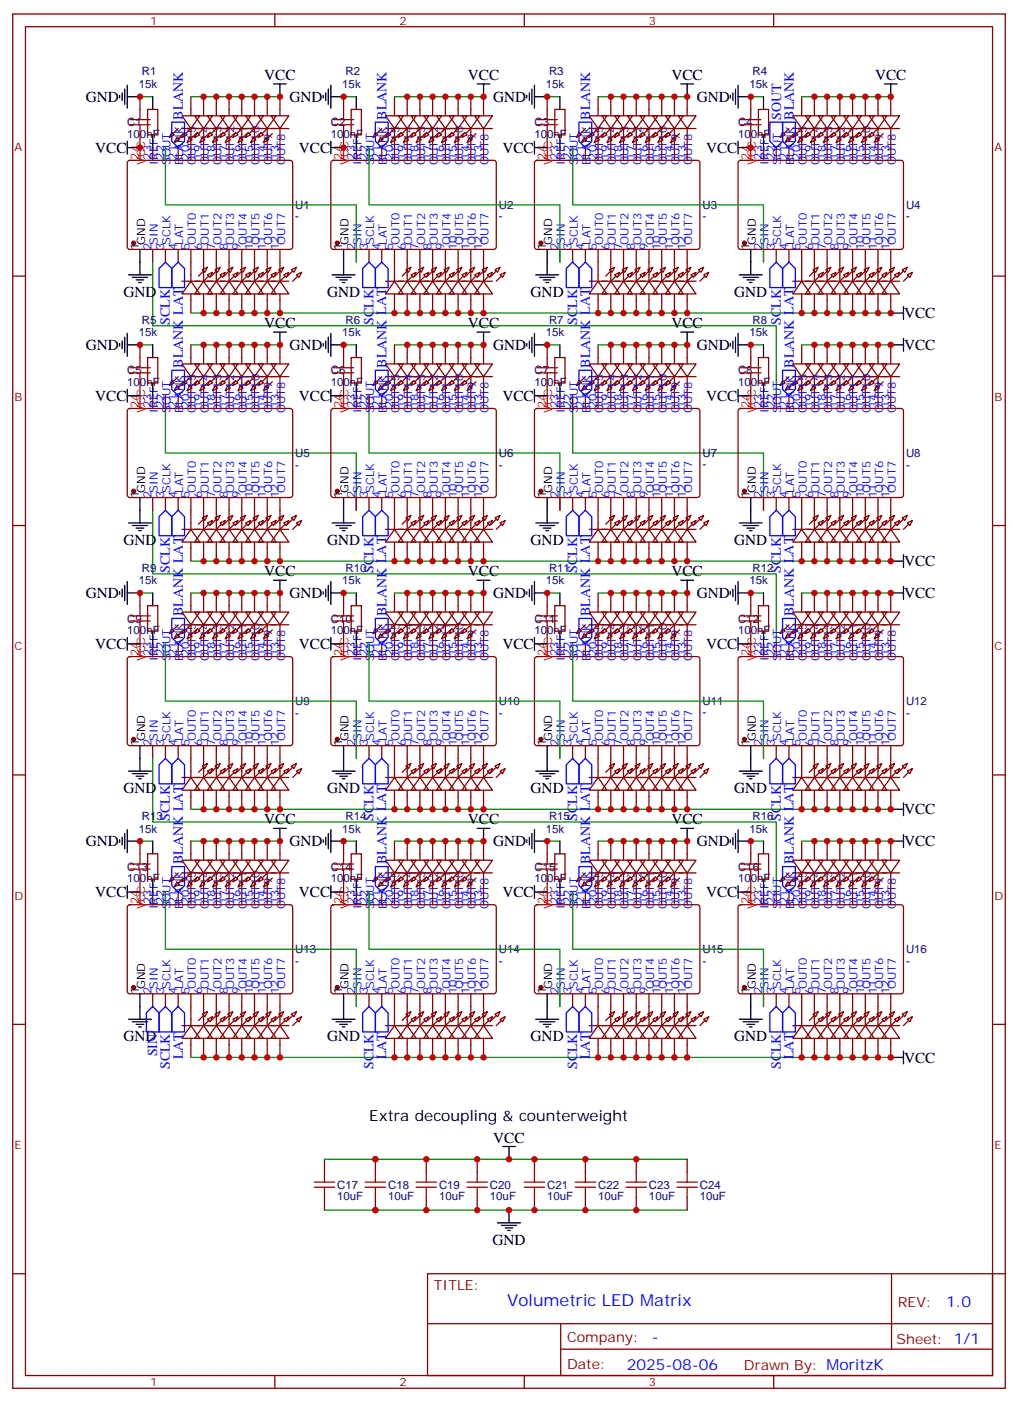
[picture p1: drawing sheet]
<svg xmlns="http://www.w3.org/2000/svg" width="282mm" height="388mm" viewBox="0 0 282 388" stroke-linecap="round" stroke-linejoin="round" font-family="sans-serif">
<defs><g id="words">
<text font-size="4.6" fill="#00f" x="140.6" y="362.2">Volumetric LED Matrix</text>
<g font-size="4.2">
<text x="73.3" y="22.2">VCC</text>
<text x="129.7" y="22.2">VCC</text>
<text x="186.1" y="22.2">VCC</text>
<text x="242.6" y="22.2">VCC</text>
<text x="23.8" y="28.2">GND</text>
<text x="80.3" y="28.2">GND</text>
<text x="136.7" y="28.2">GND</text>
<text x="193.1" y="28.2">GND</text>
<text x="26.4" y="42.3">VCC</text>
<text x="82.8" y="42.3">VCC</text>
<text x="139.3" y="42.3">VCC</text>
<text x="195.7" y="42.3">VCC</text>
<text x="34.2" y="82.3">GND</text>
<text x="90.7" y="82.3">GND</text>
<text x="147.1" y="82.3">GND</text>
<text x="203.6" y="82.3">GND</text>
<text x="250.6" y="88.2">VCC</text>
<text x="73.3" y="91">VCC</text>
<text x="129.7" y="91">VCC</text>
<text x="186.1" y="91">VCC</text>
<text x="23.8" y="97">GND</text>
<text x="80.3" y="97">GND</text>
<text x="136.7" y="97">GND</text>
<text x="193.1" y="97">GND</text>
<text x="250.6" y="97">VCC</text>
<text x="26.4" y="111.1">VCC</text>
<text x="82.8" y="111.1">VCC</text>
<text x="139.3" y="111.1">VCC</text>
<text x="195.7" y="111.1">VCC</text>
<text x="34.2" y="151.1">GND</text>
<text x="90.7" y="151.1">GND</text>
<text x="147.1" y="151.1">GND</text>
<text x="203.6" y="151.1">GND</text>
<text x="73.3" y="159.8">VCC</text>
<text x="129.7" y="159.8">VCC</text>
<text x="186.1" y="159.8">VCC</text>
<text x="250.6" y="157">VCC</text>
<text x="23.8" y="165.8">GND</text>
<text x="80.3" y="165.8">GND</text>
<text x="136.7" y="165.8">GND</text>
<text x="193.1" y="165.8">GND</text>
<text x="250.6" y="165.8">VCC</text>
<text x="26.4" y="179.9">VCC</text>
<text x="82.8" y="179.9">VCC</text>
<text x="139.3" y="179.9">VCC</text>
<text x="195.7" y="179.9">VCC</text>
<text x="34.2" y="219.9">GND</text>
<text x="90.7" y="219.9">GND</text>
<text x="147.1" y="219.9">GND</text>
<text x="203.6" y="219.9">GND</text>
<text x="250.6" y="225.8">VCC</text>
<text x="73.3" y="228.6">VCC</text>
<text x="129.7" y="228.6">VCC</text>
<text x="186.1" y="228.6">VCC</text>
<text x="23.8" y="234.6">GND</text>
<text x="80.3" y="234.6">GND</text>
<text x="136.7" y="234.6">GND</text>
<text x="193.1" y="234.6">GND</text>
<text x="250.6" y="234.6">VCC</text>
<text x="26.4" y="248.7">VCC</text>
<text x="82.8" y="248.7">VCC</text>
<text x="139.3" y="248.7">VCC</text>
<text x="195.7" y="248.7">VCC</text>
<text x="34.2" y="288.7">GND</text>
<text x="90.7" y="288.7">GND</text>
<text x="147.1" y="288.7">GND</text>
<text x="203.6" y="288.7">GND</text>
<text x="250.6" y="294.6">VCC</text>
<text x="102.3" y="310.8">Extra decoupling &amp; counterweight</text>
<text x="136.8" y="316.7">VCC</text>
<text x="136.5" y="345.1">GND</text>
</g>
<g font-size="4.2" fill="#00f">
<text x="262.3" y="362.4">1.0</text>
<text x="180.7" y="372">-</text>
<text x="173.8" y="379.8">2025-08-06</text>
</g>
<g font-size="3.9" fill="#00f">
<text x="50.7" y="33.2" transform="rotate(-90 50.7 33.2)">BLANK</text>
<text x="107.2" y="33.2" transform="rotate(-90 107.2 33.2)">BLANK</text>
<text x="163.6" y="33.2" transform="rotate(-90 163.6 33.2)">BLANK</text>
<text x="216.6" y="33.2" transform="rotate(-90 216.6 33.2)">SOUT</text>
<text x="220.1" y="33.2" transform="rotate(-90 220.1 33.2)">BLANK</text>
<text x="47.1" y="90.1" transform="rotate(-90 47.1 90.1)">SCLK</text>
<text x="103.6" y="90.1" transform="rotate(-90 103.6 90.1)">SCLK</text>
<text x="160" y="90.1" transform="rotate(-90 160 90.1)">SCLK</text>
<text x="216.4" y="90.1" transform="rotate(-90 216.4 90.1)">SCLK</text>
<text x="50.7" y="102" transform="rotate(-90 50.7 102)">BLANK LAT</text>
<text x="107.2" y="102" transform="rotate(-90 107.2 102)">BLANK LAT</text>
<text x="163.6" y="102" transform="rotate(-90 163.6 102)">BLANK LAT</text>
<text x="220.1" y="102" transform="rotate(-90 220.1 102)">BLANK LAT</text>
<text x="47.1" y="158.8" transform="rotate(-90 47.1 158.8)">SCLK</text>
<text x="103.6" y="158.8" transform="rotate(-90 103.6 158.8)">SCLK</text>
<text x="160" y="158.8" transform="rotate(-90 160 158.8)">SCLK</text>
<text x="216.4" y="158.8" transform="rotate(-90 216.4 158.8)">SCLK</text>
<text x="50.7" y="170.7" transform="rotate(-90 50.7 170.7)">BLANK LAT</text>
<text x="107.2" y="170.7" transform="rotate(-90 107.2 170.7)">BLANK LAT</text>
<text x="163.6" y="170.7" transform="rotate(-90 163.6 170.7)">BLANK LAT</text>
<text x="220.1" y="170.7" transform="rotate(-90 220.1 170.7)">BLANK LAT</text>
<text x="47.1" y="227.6" transform="rotate(-90 47.1 227.6)">SCLK</text>
<text x="103.6" y="227.6" transform="rotate(-90 103.6 227.6)">SCLK</text>
<text x="160" y="227.6" transform="rotate(-90 160 227.6)">SCLK</text>
<text x="216.4" y="227.6" transform="rotate(-90 216.4 227.6)">SCLK</text>
<text x="50.7" y="239.5" transform="rotate(-90 50.7 239.5)">BLANK LAT</text>
<text x="107.2" y="239.5" transform="rotate(-90 107.2 239.5)">BLANK LAT</text>
<text x="163.6" y="239.5" transform="rotate(-90 163.6 239.5)">BLANK LAT</text>
<text x="220.1" y="239.5" transform="rotate(-90 220.1 239.5)">BLANK LAT</text>
<text x="43.6" y="292.9" transform="rotate(-90 43.6 292.9)">SIN</text>
<text x="50.6" y="293.7" transform="rotate(-90 50.6 293.7)">LAT</text>
<text x="107.1" y="293.7" transform="rotate(-90 107.1 293.7)">LAT</text>
<text x="163.5" y="293.7" transform="rotate(-90 163.5 293.7)">LAT</text>
<text x="220" y="293.7" transform="rotate(-90 220 293.7)">LAT</text>
<text x="47.1" y="296.4" transform="rotate(-90 47.1 296.4)">SCLK</text>
<text x="103.6" y="296.4" transform="rotate(-90 103.6 296.4)">SCLK</text>
<text x="160" y="296.4" transform="rotate(-90 160 296.4)">SCLK</text>
<text x="216.4" y="296.4" transform="rotate(-90 216.4 296.4)">SCLK</text>
</g>
<g font-size="3.9" fill="#800">
<text x="120.3" y="357.7">TITLE:</text>
<text x="248.9" y="362.4">REV:</text>
<text x="157.2" y="371.9">Company:</text>
<text x="248.6" y="372.5">Sheet: 1/1</text>
<text x="157.2" y="379.6">Date:</text>
<text x="206.2" y="379.7">Drawn By: MoritzK</text>
</g>
<g font-size="3.2" fill="#800">
<text x="41.6" y="6.9">1</text>
<text x="110.8" y="6.9">2</text>
<text x="179.9" y="6.9">3</text>
<text x="4.1" y="42">A</text>
<text x="275.7" y="42">A</text>
<text x="4.1" y="111.1">B</text>
<text x="275.7" y="111.1">B</text>
<text x="4.1" y="180.3">C</text>
<text x="275.7" y="180.3">C</text>
<text x="4.1" y="249.4">D</text>
<text x="275.7" y="249.4">D</text>
<text x="4.1" y="318.6">E</text>
<text x="275.7" y="318.6">E</text>
<text x="41.6" y="384.4">1</text>
<text x="110.8" y="384.4">2</text>
<text x="179.9" y="384.4">3</text>
</g>
<g font-size="3.2" fill="#000080">
<text x="39.3" y="20.9">R1</text>
<text x="95.8" y="20.9">R2</text>
<text x="152.2" y="20.9">R3</text>
<text x="208.6" y="20.9">R4</text>
<text x="38.4" y="24.5">15k</text>
<text x="94.9" y="24.5">15k</text>
<text x="151.3" y="24.5">15k</text>
<text x="207.8" y="24.5">15k</text>
<text x="35.3" y="35">C1</text>
<text x="91.7" y="35">C2</text>
<text x="148.2" y="35">C3</text>
<text x="204.6" y="35">C4</text>
<text x="35.3" y="38.2">100nF</text>
<text x="91.7" y="38.2">100nF</text>
<text x="148.2" y="38.2">100nF</text>
<text x="204.6" y="38.2">100nF</text>
<text x="81.8" y="57.9">U1</text>
<text x="138.3" y="57.9">U2</text>
<text x="194.7" y="57.9">U3</text>
<text x="251.2" y="57.9">U4</text>
<text x="81.8" y="61.1">-</text>
<text x="138.3" y="61.1">-</text>
<text x="194.7" y="61">-</text>
<text x="251.2" y="61.1">-</text>
<text x="39.3" y="89.7">R5</text>
<text x="95.8" y="89.7">R6</text>
<text x="152.2" y="89.7">R7</text>
<text x="208.6" y="89.7">R8</text>
<text x="38.4" y="93.2">15k</text>
<text x="94.9" y="93.2">15k</text>
<text x="151.3" y="93.2">15k</text>
<text x="207.8" y="93.2">15k</text>
<text x="35.3" y="107">100nF</text>
<text x="35.3" y="103.8">C5</text>
<text x="91.7" y="107">100nF</text>
<text x="91.7" y="103.8">C6</text>
<text x="148.2" y="107">100nF</text>
<text x="148.2" y="103.8">C7</text>
<text x="204.6" y="107">100nF</text>
<text x="204.6" y="103.8">C8</text>
<text x="81.8" y="129.9">-</text>
<text x="81.8" y="126.7">U5</text>
<text x="138.3" y="129.9">-</text>
<text x="138.3" y="126.7">U6</text>
<text x="194.7" y="129.8">-</text>
<text x="194.7" y="126.6">U7</text>
<text x="251.2" y="129.9">-</text>
<text x="251.2" y="126.7">U8</text>
<text x="39.3" y="158.5">R9</text>
<text x="95.8" y="158.5">R10</text>
<text x="152.2" y="158.5">R11</text>
<text x="208.6" y="158.5">R12</text>
<text x="38.4" y="162">15k</text>
<text x="94.9" y="162">15k</text>
<text x="151.3" y="162">15k</text>
<text x="207.8" y="162">15k</text>
<text x="35.3" y="172.6">C9</text>
<text x="91.7" y="172.6">C10</text>
<text x="148.2" y="172.6">C11</text>
<text x="204.6" y="172.6">C12</text>
<text x="35.3" y="175.8">100nF</text>
<text x="91.7" y="175.8">100nF</text>
<text x="148.2" y="175.8">100nF</text>
<text x="204.6" y="175.8">100nF</text>
<text x="81.8" y="195.5">U9</text>
<text x="138.3" y="195.5">U10</text>
<text x="194.7" y="195.4">U11</text>
<text x="251.2" y="195.5">U12</text>
<text x="81.8" y="198.7">-</text>
<text x="138.3" y="198.7">-</text>
<text x="194.7" y="198.6">-</text>
<text x="251.2" y="198.7">-</text>
<text x="39.3" y="227.3">R13</text>
<text x="95.8" y="227.3">R14</text>
<text x="152.2" y="227.3">R15</text>
<text x="208.6" y="227.3">R16</text>
<text x="38.4" y="230.8">15k</text>
<text x="94.9" y="230.8">15k</text>
<text x="151.3" y="230.8">15k</text>
<text x="207.8" y="230.8">15k</text>
<text x="35.3" y="244.6">100nF</text>
<text x="35.3" y="241.4">C13</text>
<text x="91.7" y="244.6">100nF</text>
<text x="91.7" y="241.4">C14</text>
<text x="148.2" y="244.6">100nF</text>
<text x="148.2" y="241.4">C15</text>
<text x="204.6" y="244.6">100nF</text>
<text x="204.6" y="241.4">C16</text>
<text x="81.8" y="267.5">-</text>
<text x="81.8" y="264.3">U13</text>
<text x="138.3" y="267.5">-</text>
<text x="138.3" y="264.3">U14</text>
<text x="194.7" y="267.4">-</text>
<text x="194.7" y="264.2">U15</text>
<text x="251.2" y="267.5">-</text>
<text x="251.2" y="264.3">U16</text>
<text x="93.5" y="329.6">C17</text>
<text x="107.6" y="329.6">C18</text>
<text x="121.7" y="329.6">C19</text>
<text x="135.8" y="329.6">C20</text>
<text x="151.7" y="329.6">C21</text>
<text x="165.8" y="329.6">C22</text>
<text x="179.9" y="329.6">C23</text>
<text x="194" y="329.6">C24</text>
<text x="93.5" y="332.8">10uF</text>
<text x="107.6" y="332.8">10uF</text>
<text x="121.7" y="332.8">10uF</text>
<text x="135.8" y="332.8">10uF</text>
<text x="151.7" y="332.8">10uF</text>
<text x="165.8" y="332.8">10uF</text>
<text x="179.9" y="332.8">10uF</text>
<text x="194" y="332.8">10uF</text>
</g>
<g font-size="3.2" fill="#f00">
<text x="38.5" y="44.3" transform="rotate(-90 38.5 44.3)">24</text>
<text x="40.2" y="45.8" transform="rotate(-90 40.2 45.8)">VCC</text>
<text x="94.9" y="44.3" transform="rotate(-90 94.9 44.3)">24</text>
<text x="96.7" y="45.8" transform="rotate(-90 96.7 45.8)">VCC</text>
<text x="151.3" y="44.3" transform="rotate(-90 151.3 44.3)">24</text>
<text x="153.1" y="45.8" transform="rotate(-90 153.1 45.8)">VCC</text>
<text x="207.8" y="44.3" transform="rotate(-90 207.8 44.3)">24</text>
<text x="209.5" y="45.8" transform="rotate(-90 209.5 45.8)">VCC</text>
<text x="38.5" y="113.1" transform="rotate(-90 38.5 113.1)">24</text>
<text x="94.9" y="113.1" transform="rotate(-90 94.9 113.1)">24</text>
<text x="151.3" y="113.1" transform="rotate(-90 151.3 113.1)">24</text>
<text x="207.8" y="113.1" transform="rotate(-90 207.8 113.1)">24</text>
<text x="40.2" y="114.5" transform="rotate(-90 40.2 114.5)">VCC</text>
<text x="96.7" y="114.5" transform="rotate(-90 96.7 114.5)">VCC</text>
<text x="153.1" y="114.5" transform="rotate(-90 153.1 114.5)">VCC</text>
<text x="209.5" y="114.5" transform="rotate(-90 209.5 114.5)">VCC</text>
<text x="38.5" y="181.9" transform="rotate(-90 38.5 181.9)">24</text>
<text x="40.2" y="183.3" transform="rotate(-90 40.2 183.3)">VCC</text>
<text x="94.9" y="181.9" transform="rotate(-90 94.9 181.9)">24</text>
<text x="96.7" y="183.3" transform="rotate(-90 96.7 183.3)">VCC</text>
<text x="151.3" y="181.9" transform="rotate(-90 151.3 181.9)">24</text>
<text x="153.1" y="183.3" transform="rotate(-90 153.1 183.3)">VCC</text>
<text x="207.8" y="181.9" transform="rotate(-90 207.8 181.9)">24</text>
<text x="209.5" y="183.3" transform="rotate(-90 209.5 183.3)">VCC</text>
<text x="38.5" y="250.6" transform="rotate(-90 38.5 250.6)">24</text>
<text x="94.9" y="250.6" transform="rotate(-90 94.9 250.6)">24</text>
<text x="151.3" y="250.6" transform="rotate(-90 151.3 250.6)">24</text>
<text x="207.8" y="250.6" transform="rotate(-90 207.8 250.6)">24</text>
<text x="40.2" y="252.1" transform="rotate(-90 40.2 252.1)">VCC</text>
<text x="96.7" y="252.1" transform="rotate(-90 96.7 252.1)">VCC</text>
<text x="153.1" y="252.1" transform="rotate(-90 153.1 252.1)">VCC</text>
<text x="209.5" y="252.1" transform="rotate(-90 209.5 252.1)">VCC</text>
</g>
<g font-size="3.2" fill="#00f">
<text x="42" y="44.3" transform="rotate(-90 42 44.3)">23</text>
<text x="43.7" y="45.8" transform="rotate(-90 43.7 45.8)">IREF</text>
<text x="45.5" y="44.3" transform="rotate(-90 45.5 44.3)">22</text>
<text x="47.3" y="45.8" transform="rotate(-90 47.3 45.8)">SOUT</text>
<text x="49" y="44.3" transform="rotate(-90 49 44.3)">21</text>
<text x="50.8" y="45.8" transform="rotate(-90 50.8 45.8)">BLANK</text>
<text x="52.6" y="44.3" transform="rotate(-90 52.6 44.3)">20</text>
<text x="54.3" y="45.8" transform="rotate(-90 54.3 45.8)">OUT15</text>
<text x="56.1" y="44.3" transform="rotate(-90 56.1 44.3)">19</text>
<text x="57.9" y="45.8" transform="rotate(-90 57.9 45.8)">OUT14</text>
<text x="59.6" y="44.3" transform="rotate(-90 59.6 44.3)">18</text>
<text x="61.4" y="45.8" transform="rotate(-90 61.4 45.8)">OUT13</text>
<text x="63.1" y="44.3" transform="rotate(-90 63.1 44.3)">17</text>
<text x="64.9" y="45.8" transform="rotate(-90 64.9 45.8)">OUT12</text>
<text x="66.7" y="44.3" transform="rotate(-90 66.7 44.3)">16</text>
<text x="68.4" y="45.8" transform="rotate(-90 68.4 45.8)">OUT11</text>
<text x="70.2" y="44.3" transform="rotate(-90 70.2 44.3)">15</text>
<text x="72" y="45.8" transform="rotate(-90 72 45.8)">OUT10</text>
<text x="73.7" y="44.3" transform="rotate(-90 73.7 44.3)">14</text>
<text x="75.5" y="45.8" transform="rotate(-90 75.5 45.8)">OUT9</text>
<text x="77.3" y="44.3" transform="rotate(-90 77.3 44.3)">13</text>
<text x="79" y="45.8" transform="rotate(-90 79 45.8)">OUT8</text>
<text x="98.4" y="44.3" transform="rotate(-90 98.4 44.3)">23</text>
<text x="100.2" y="45.8" transform="rotate(-90 100.2 45.8)">IREF</text>
<text x="102" y="44.3" transform="rotate(-90 102 44.3)">22</text>
<text x="103.7" y="45.8" transform="rotate(-90 103.7 45.8)">SOUT</text>
<text x="105.5" y="44.3" transform="rotate(-90 105.5 44.3)">21</text>
<text x="107.2" y="45.8" transform="rotate(-90 107.2 45.8)">BLANK</text>
<text x="109" y="44.3" transform="rotate(-90 109 44.3)">20</text>
<text x="110.8" y="45.8" transform="rotate(-90 110.8 45.8)">OUT15</text>
<text x="112.5" y="44.3" transform="rotate(-90 112.5 44.3)">19</text>
<text x="114.3" y="45.8" transform="rotate(-90 114.3 45.8)">OUT14</text>
<text x="116.1" y="44.3" transform="rotate(-90 116.1 44.3)">18</text>
<text x="117.8" y="45.8" transform="rotate(-90 117.8 45.8)">OUT13</text>
<text x="119.6" y="44.3" transform="rotate(-90 119.6 44.3)">17</text>
<text x="121.4" y="45.8" transform="rotate(-90 121.4 45.8)">OUT12</text>
<text x="123.1" y="44.3" transform="rotate(-90 123.1 44.3)">16</text>
<text x="124.9" y="45.8" transform="rotate(-90 124.9 45.8)">OUT11</text>
<text x="126.6" y="44.3" transform="rotate(-90 126.6 44.3)">15</text>
<text x="128.4" y="45.8" transform="rotate(-90 128.4 45.8)">OUT10</text>
<text x="130.2" y="44.3" transform="rotate(-90 130.2 44.3)">14</text>
<text x="131.9" y="45.8" transform="rotate(-90 131.9 45.8)">OUT9</text>
<text x="133.7" y="44.3" transform="rotate(-90 133.7 44.3)">13</text>
<text x="135.5" y="45.8" transform="rotate(-90 135.5 45.8)">OUT8</text>
<text x="154.9" y="44.3" transform="rotate(-90 154.9 44.3)">23</text>
<text x="156.6" y="45.8" transform="rotate(-90 156.6 45.8)">IREF</text>
<text x="158.4" y="44.3" transform="rotate(-90 158.4 44.3)">22</text>
<text x="160.2" y="45.8" transform="rotate(-90 160.2 45.8)">SOUT</text>
<text x="161.9" y="44.3" transform="rotate(-90 161.9 44.3)">21</text>
<text x="163.7" y="45.8" transform="rotate(-90 163.7 45.8)">BLANK</text>
<text x="165.5" y="44.3" transform="rotate(-90 165.5 44.3)">20</text>
<text x="167.2" y="45.8" transform="rotate(-90 167.2 45.8)">OUT15</text>
<text x="169" y="44.3" transform="rotate(-90 169 44.3)">19</text>
<text x="170.7" y="45.8" transform="rotate(-90 170.7 45.8)">OUT14</text>
<text x="172.5" y="44.3" transform="rotate(-90 172.5 44.3)">18</text>
<text x="174.3" y="45.8" transform="rotate(-90 174.3 45.8)">OUT13</text>
<text x="176" y="44.3" transform="rotate(-90 176 44.3)">17</text>
<text x="177.8" y="45.8" transform="rotate(-90 177.8 45.8)">OUT12</text>
<text x="179.6" y="44.3" transform="rotate(-90 179.6 44.3)">16</text>
<text x="181.3" y="45.8" transform="rotate(-90 181.3 45.8)">OUT11</text>
<text x="183.1" y="44.3" transform="rotate(-90 183.1 44.3)">15</text>
<text x="184.9" y="45.8" transform="rotate(-90 184.9 45.8)">OUT10</text>
<text x="186.6" y="44.3" transform="rotate(-90 186.6 44.3)">14</text>
<text x="188.4" y="45.8" transform="rotate(-90 188.4 45.8)">OUT9</text>
<text x="190.1" y="44.3" transform="rotate(-90 190.1 44.3)">13</text>
<text x="191.9" y="45.8" transform="rotate(-90 191.9 45.8)">OUT8</text>
<text x="211.3" y="44.3" transform="rotate(-90 211.3 44.3)">23</text>
<text x="213.1" y="45.8" transform="rotate(-90 213.1 45.8)">IREF</text>
<text x="214.8" y="44.3" transform="rotate(-90 214.8 44.3)">22</text>
<text x="216.6" y="45.8" transform="rotate(-90 216.6 45.8)">SOUT</text>
<text x="218.4" y="44.3" transform="rotate(-90 218.4 44.3)">21</text>
<text x="220.1" y="45.8" transform="rotate(-90 220.1 45.8)">BLANK</text>
<text x="221.9" y="44.3" transform="rotate(-90 221.9 44.3)">20</text>
<text x="223.7" y="45.8" transform="rotate(-90 223.7 45.8)">OUT15</text>
<text x="225.4" y="44.3" transform="rotate(-90 225.4 44.3)">19</text>
<text x="227.2" y="45.8" transform="rotate(-90 227.2 45.8)">OUT14</text>
<text x="229" y="44.3" transform="rotate(-90 229 44.3)">18</text>
<text x="230.7" y="45.8" transform="rotate(-90 230.7 45.8)">OUT13</text>
<text x="232.5" y="44.3" transform="rotate(-90 232.5 44.3)">17</text>
<text x="234.2" y="45.8" transform="rotate(-90 234.2 45.8)">OUT12</text>
<text x="236" y="44.3" transform="rotate(-90 236 44.3)">16</text>
<text x="237.8" y="45.8" transform="rotate(-90 237.8 45.8)">OUT11</text>
<text x="239.5" y="44.3" transform="rotate(-90 239.5 44.3)">15</text>
<text x="241.3" y="45.8" transform="rotate(-90 241.3 45.8)">OUT10</text>
<text x="243.1" y="44.3" transform="rotate(-90 243.1 44.3)">14</text>
<text x="244.8" y="45.8" transform="rotate(-90 244.8 45.8)">OUT9</text>
<text x="246.6" y="44.3" transform="rotate(-90 246.6 44.3)">13</text>
<text x="248.4" y="45.8" transform="rotate(-90 248.4 45.8)">OUT8</text>
<text x="42" y="69.3" transform="rotate(-90 42 69.3)">2</text>
<text x="43.7" y="67.8" transform="rotate(-90 43.7 67.8)">SIN</text>
<text x="45.5" y="69.3" transform="rotate(-90 45.5 69.3)">3</text>
<text x="47.3" y="67.8" transform="rotate(-90 47.3 67.8)">SCLK</text>
<text x="49" y="69.3" transform="rotate(-90 49 69.3)">4</text>
<text x="50.8" y="67.8" transform="rotate(-90 50.8 67.8)">LAT</text>
<text x="52.6" y="69.3" transform="rotate(-90 52.6 69.3)">5</text>
<text x="54.3" y="67.8" transform="rotate(-90 54.3 67.8)">OUT0</text>
<text x="56.1" y="69.3" transform="rotate(-90 56.1 69.3)">6</text>
<text x="57.9" y="67.8" transform="rotate(-90 57.9 67.8)">OUT1</text>
<text x="59.6" y="69.3" transform="rotate(-90 59.6 69.3)">7</text>
<text x="61.4" y="67.8" transform="rotate(-90 61.4 67.8)">OUT2</text>
<text x="63.1" y="69.3" transform="rotate(-90 63.1 69.3)">8</text>
<text x="64.9" y="67.8" transform="rotate(-90 64.9 67.8)">OUT3</text>
<text x="66.7" y="69.3" transform="rotate(-90 66.7 69.3)">9</text>
<text x="68.4" y="67.8" transform="rotate(-90 68.4 67.8)">OUT4</text>
<text x="70.2" y="69.3" transform="rotate(-90 70.2 69.3)">10</text>
<text x="72" y="67.8" transform="rotate(-90 72 67.8)">OUT5</text>
<text x="73.7" y="69.3" transform="rotate(-90 73.7 69.3)">11</text>
<text x="75.5" y="67.8" transform="rotate(-90 75.5 67.8)">OUT6</text>
<text x="77.3" y="69.3" transform="rotate(-90 77.3 69.3)">12</text>
<text x="79" y="67.8" transform="rotate(-90 79 67.8)">OUT7</text>
<text x="98.4" y="69.3" transform="rotate(-90 98.4 69.3)">2</text>
<text x="100.2" y="67.8" transform="rotate(-90 100.2 67.8)">SIN</text>
<text x="102" y="69.3" transform="rotate(-90 102 69.3)">3</text>
<text x="103.7" y="67.8" transform="rotate(-90 103.7 67.8)">SCLK</text>
<text x="105.5" y="69.3" transform="rotate(-90 105.5 69.3)">4</text>
<text x="107.2" y="67.8" transform="rotate(-90 107.2 67.8)">LAT</text>
<text x="109" y="69.3" transform="rotate(-90 109 69.3)">5</text>
<text x="110.8" y="67.8" transform="rotate(-90 110.8 67.8)">OUT0</text>
<text x="112.5" y="69.3" transform="rotate(-90 112.5 69.3)">6</text>
<text x="114.3" y="67.8" transform="rotate(-90 114.3 67.8)">OUT1</text>
<text x="116.1" y="69.3" transform="rotate(-90 116.1 69.3)">7</text>
<text x="117.8" y="67.8" transform="rotate(-90 117.8 67.8)">OUT2</text>
<text x="119.6" y="69.3" transform="rotate(-90 119.6 69.3)">8</text>
<text x="121.4" y="67.8" transform="rotate(-90 121.4 67.8)">OUT3</text>
<text x="123.1" y="69.3" transform="rotate(-90 123.1 69.3)">9</text>
<text x="124.9" y="67.8" transform="rotate(-90 124.9 67.8)">OUT4</text>
<text x="126.6" y="69.3" transform="rotate(-90 126.6 69.3)">10</text>
<text x="128.4" y="67.8" transform="rotate(-90 128.4 67.8)">OUT5</text>
<text x="130.2" y="69.3" transform="rotate(-90 130.2 69.3)">11</text>
<text x="131.9" y="67.8" transform="rotate(-90 131.9 67.8)">OUT6</text>
<text x="133.7" y="69.3" transform="rotate(-90 133.7 69.3)">12</text>
<text x="135.5" y="67.8" transform="rotate(-90 135.5 67.8)">OUT7</text>
<text x="154.9" y="69.3" transform="rotate(-90 154.9 69.3)">2</text>
<text x="156.6" y="67.8" transform="rotate(-90 156.6 67.8)">SIN</text>
<text x="158.4" y="69.3" transform="rotate(-90 158.4 69.3)">3</text>
<text x="160.2" y="67.8" transform="rotate(-90 160.2 67.8)">SCLK</text>
<text x="161.9" y="69.3" transform="rotate(-90 161.9 69.3)">4</text>
<text x="163.7" y="67.8" transform="rotate(-90 163.7 67.8)">LAT</text>
<text x="165.5" y="69.3" transform="rotate(-90 165.5 69.3)">5</text>
<text x="167.2" y="67.8" transform="rotate(-90 167.2 67.8)">OUT0</text>
<text x="169" y="69.3" transform="rotate(-90 169 69.3)">6</text>
<text x="170.7" y="67.8" transform="rotate(-90 170.7 67.8)">OUT1</text>
<text x="172.5" y="69.3" transform="rotate(-90 172.5 69.3)">7</text>
<text x="174.3" y="67.8" transform="rotate(-90 174.3 67.8)">OUT2</text>
<text x="176" y="69.3" transform="rotate(-90 176 69.3)">8</text>
<text x="177.8" y="67.8" transform="rotate(-90 177.8 67.8)">OUT3</text>
<text x="179.6" y="69.3" transform="rotate(-90 179.6 69.3)">9</text>
<text x="181.3" y="67.8" transform="rotate(-90 181.3 67.8)">OUT4</text>
<text x="183.1" y="69.3" transform="rotate(-90 183.1 69.3)">10</text>
<text x="184.9" y="67.8" transform="rotate(-90 184.9 67.8)">OUT5</text>
<text x="186.6" y="69.3" transform="rotate(-90 186.6 69.3)">11</text>
<text x="188.4" y="67.8" transform="rotate(-90 188.4 67.8)">OUT6</text>
<text x="190.1" y="69.3" transform="rotate(-90 190.1 69.3)">12</text>
<text x="191.9" y="67.8" transform="rotate(-90 191.9 67.8)">OUT7</text>
<text x="211.3" y="69.3" transform="rotate(-90 211.3 69.3)">2</text>
<text x="213.1" y="67.8" transform="rotate(-90 213.1 67.8)">SIN</text>
<text x="214.8" y="69.3" transform="rotate(-90 214.8 69.3)">3</text>
<text x="216.6" y="67.8" transform="rotate(-90 216.6 67.8)">SCLK</text>
<text x="218.4" y="69.3" transform="rotate(-90 218.4 69.3)">4</text>
<text x="220.1" y="67.8" transform="rotate(-90 220.1 67.8)">LAT</text>
<text x="221.9" y="69.3" transform="rotate(-90 221.9 69.3)">5</text>
<text x="223.7" y="67.8" transform="rotate(-90 223.7 67.8)">OUT0</text>
<text x="225.4" y="69.3" transform="rotate(-90 225.4 69.3)">6</text>
<text x="227.2" y="67.8" transform="rotate(-90 227.2 67.8)">OUT1</text>
<text x="229" y="69.3" transform="rotate(-90 229 69.3)">7</text>
<text x="230.7" y="67.8" transform="rotate(-90 230.7 67.8)">OUT2</text>
<text x="232.5" y="69.3" transform="rotate(-90 232.5 69.3)">8</text>
<text x="234.2" y="67.8" transform="rotate(-90 234.2 67.8)">OUT3</text>
<text x="236" y="69.3" transform="rotate(-90 236 69.3)">9</text>
<text x="237.8" y="67.8" transform="rotate(-90 237.8 67.8)">OUT4</text>
<text x="239.5" y="69.3" transform="rotate(-90 239.5 69.3)">10</text>
<text x="241.3" y="67.8" transform="rotate(-90 241.3 67.8)">OUT5</text>
<text x="243.1" y="69.3" transform="rotate(-90 243.1 69.3)">11</text>
<text x="244.8" y="67.8" transform="rotate(-90 244.8 67.8)">OUT6</text>
<text x="246.6" y="69.3" transform="rotate(-90 246.6 69.3)">12</text>
<text x="248.4" y="67.8" transform="rotate(-90 248.4 67.8)">OUT7</text>
<text x="42" y="113.1" transform="rotate(-90 42 113.1)">23</text>
<text x="45.5" y="113.1" transform="rotate(-90 45.5 113.1)">22</text>
<text x="49" y="113.1" transform="rotate(-90 49 113.1)">21</text>
<text x="52.6" y="113.1" transform="rotate(-90 52.6 113.1)">20</text>
<text x="56.1" y="113.1" transform="rotate(-90 56.1 113.1)">19</text>
<text x="59.6" y="113.1" transform="rotate(-90 59.6 113.1)">18</text>
<text x="63.1" y="113.1" transform="rotate(-90 63.1 113.1)">17</text>
<text x="66.7" y="113.1" transform="rotate(-90 66.7 113.1)">16</text>
<text x="70.2" y="113.1" transform="rotate(-90 70.2 113.1)">15</text>
<text x="73.7" y="113.1" transform="rotate(-90 73.7 113.1)">14</text>
<text x="77.3" y="113.1" transform="rotate(-90 77.3 113.1)">13</text>
<text x="98.4" y="113.1" transform="rotate(-90 98.4 113.1)">23</text>
<text x="102" y="113.1" transform="rotate(-90 102 113.1)">22</text>
<text x="105.5" y="113.1" transform="rotate(-90 105.5 113.1)">21</text>
<text x="109" y="113.1" transform="rotate(-90 109 113.1)">20</text>
<text x="112.5" y="113.1" transform="rotate(-90 112.5 113.1)">19</text>
<text x="116.1" y="113.1" transform="rotate(-90 116.1 113.1)">18</text>
<text x="119.6" y="113.1" transform="rotate(-90 119.6 113.1)">17</text>
<text x="123.1" y="113.1" transform="rotate(-90 123.1 113.1)">16</text>
<text x="126.6" y="113.1" transform="rotate(-90 126.6 113.1)">15</text>
<text x="130.2" y="113.1" transform="rotate(-90 130.2 113.1)">14</text>
<text x="133.7" y="113.1" transform="rotate(-90 133.7 113.1)">13</text>
<text x="154.9" y="113.1" transform="rotate(-90 154.9 113.1)">23</text>
<text x="158.4" y="113.1" transform="rotate(-90 158.4 113.1)">22</text>
<text x="161.9" y="113.1" transform="rotate(-90 161.9 113.1)">21</text>
<text x="165.5" y="113.1" transform="rotate(-90 165.5 113.1)">20</text>
<text x="169" y="113.1" transform="rotate(-90 169 113.1)">19</text>
<text x="172.5" y="113.1" transform="rotate(-90 172.5 113.1)">18</text>
<text x="176" y="113.1" transform="rotate(-90 176 113.1)">17</text>
<text x="179.6" y="113.1" transform="rotate(-90 179.6 113.1)">16</text>
<text x="183.1" y="113.1" transform="rotate(-90 183.1 113.1)">15</text>
<text x="186.6" y="113.1" transform="rotate(-90 186.6 113.1)">14</text>
<text x="190.1" y="113.1" transform="rotate(-90 190.1 113.1)">13</text>
<text x="211.3" y="113.1" transform="rotate(-90 211.3 113.1)">23</text>
<text x="214.8" y="113.1" transform="rotate(-90 214.8 113.1)">22</text>
<text x="218.4" y="113.1" transform="rotate(-90 218.4 113.1)">21</text>
<text x="221.9" y="113.1" transform="rotate(-90 221.9 113.1)">20</text>
<text x="225.4" y="113.1" transform="rotate(-90 225.4 113.1)">19</text>
<text x="229" y="113.1" transform="rotate(-90 229 113.1)">18</text>
<text x="232.5" y="113.1" transform="rotate(-90 232.5 113.1)">17</text>
<text x="236" y="113.1" transform="rotate(-90 236 113.1)">16</text>
<text x="239.5" y="113.1" transform="rotate(-90 239.5 113.1)">15</text>
<text x="243.1" y="113.1" transform="rotate(-90 243.1 113.1)">14</text>
<text x="246.6" y="113.1" transform="rotate(-90 246.6 113.1)">13</text>
<text x="43.7" y="114.5" transform="rotate(-90 43.7 114.5)">IREF</text>
<text x="47.3" y="114.5" transform="rotate(-90 47.3 114.5)">SOUT</text>
<text x="50.8" y="114.5" transform="rotate(-90 50.8 114.5)">BLANK</text>
<text x="54.3" y="114.5" transform="rotate(-90 54.3 114.5)">OUT15</text>
<text x="57.9" y="114.5" transform="rotate(-90 57.9 114.5)">OUT14</text>
<text x="61.4" y="114.5" transform="rotate(-90 61.4 114.5)">OUT13</text>
<text x="64.9" y="114.5" transform="rotate(-90 64.9 114.5)">OUT12</text>
<text x="68.4" y="114.5" transform="rotate(-90 68.4 114.5)">OUT11</text>
<text x="72" y="114.5" transform="rotate(-90 72 114.5)">OUT10</text>
<text x="75.5" y="114.5" transform="rotate(-90 75.5 114.5)">OUT9</text>
<text x="79" y="114.5" transform="rotate(-90 79 114.5)">OUT8</text>
<text x="100.2" y="114.5" transform="rotate(-90 100.2 114.5)">IREF</text>
<text x="103.7" y="114.5" transform="rotate(-90 103.7 114.5)">SOUT</text>
<text x="107.2" y="114.5" transform="rotate(-90 107.2 114.5)">BLANK</text>
<text x="110.8" y="114.5" transform="rotate(-90 110.8 114.5)">OUT15</text>
<text x="114.3" y="114.5" transform="rotate(-90 114.3 114.5)">OUT14</text>
<text x="117.8" y="114.5" transform="rotate(-90 117.8 114.5)">OUT13</text>
<text x="121.4" y="114.5" transform="rotate(-90 121.4 114.5)">OUT12</text>
<text x="124.9" y="114.5" transform="rotate(-90 124.9 114.5)">OUT11</text>
<text x="128.4" y="114.5" transform="rotate(-90 128.4 114.5)">OUT10</text>
<text x="131.9" y="114.5" transform="rotate(-90 131.9 114.5)">OUT9</text>
<text x="135.5" y="114.5" transform="rotate(-90 135.5 114.5)">OUT8</text>
<text x="156.6" y="114.5" transform="rotate(-90 156.6 114.5)">IREF</text>
<text x="160.2" y="114.5" transform="rotate(-90 160.2 114.5)">SOUT</text>
<text x="163.7" y="114.5" transform="rotate(-90 163.7 114.5)">BLANK</text>
<text x="167.2" y="114.5" transform="rotate(-90 167.2 114.5)">OUT15</text>
<text x="170.7" y="114.5" transform="rotate(-90 170.7 114.5)">OUT14</text>
<text x="174.3" y="114.5" transform="rotate(-90 174.3 114.5)">OUT13</text>
<text x="177.8" y="114.5" transform="rotate(-90 177.8 114.5)">OUT12</text>
<text x="181.3" y="114.5" transform="rotate(-90 181.3 114.5)">OUT11</text>
<text x="184.9" y="114.5" transform="rotate(-90 184.9 114.5)">OUT10</text>
<text x="188.4" y="114.5" transform="rotate(-90 188.4 114.5)">OUT9</text>
<text x="191.9" y="114.5" transform="rotate(-90 191.9 114.5)">OUT8</text>
<text x="213.1" y="114.5" transform="rotate(-90 213.1 114.5)">IREF</text>
<text x="216.6" y="114.5" transform="rotate(-90 216.6 114.5)">SOUT</text>
<text x="220.1" y="114.5" transform="rotate(-90 220.1 114.5)">BLANK</text>
<text x="223.7" y="114.5" transform="rotate(-90 223.7 114.5)">OUT15</text>
<text x="227.2" y="114.5" transform="rotate(-90 227.2 114.5)">OUT14</text>
<text x="230.7" y="114.5" transform="rotate(-90 230.7 114.5)">OUT13</text>
<text x="234.2" y="114.5" transform="rotate(-90 234.2 114.5)">OUT12</text>
<text x="237.8" y="114.5" transform="rotate(-90 237.8 114.5)">OUT11</text>
<text x="241.3" y="114.5" transform="rotate(-90 241.3 114.5)">OUT10</text>
<text x="244.8" y="114.5" transform="rotate(-90 244.8 114.5)">OUT9</text>
<text x="248.4" y="114.5" transform="rotate(-90 248.4 114.5)">OUT8</text>
<text x="43.7" y="136.6" transform="rotate(-90 43.7 136.6)">SIN</text>
<text x="47.3" y="136.6" transform="rotate(-90 47.3 136.6)">SCLK</text>
<text x="50.8" y="136.6" transform="rotate(-90 50.8 136.6)">LAT</text>
<text x="54.3" y="136.6" transform="rotate(-90 54.3 136.6)">OUT0</text>
<text x="57.9" y="136.6" transform="rotate(-90 57.9 136.6)">OUT1</text>
<text x="61.4" y="136.6" transform="rotate(-90 61.4 136.6)">OUT2</text>
<text x="64.9" y="136.6" transform="rotate(-90 64.9 136.6)">OUT3</text>
<text x="68.4" y="136.6" transform="rotate(-90 68.4 136.6)">OUT4</text>
<text x="72" y="136.6" transform="rotate(-90 72 136.6)">OUT5</text>
<text x="75.5" y="136.6" transform="rotate(-90 75.5 136.6)">OUT6</text>
<text x="79" y="136.6" transform="rotate(-90 79 136.6)">OUT7</text>
<text x="100.2" y="136.6" transform="rotate(-90 100.2 136.6)">SIN</text>
<text x="103.7" y="136.6" transform="rotate(-90 103.7 136.6)">SCLK</text>
<text x="107.2" y="136.6" transform="rotate(-90 107.2 136.6)">LAT</text>
<text x="110.8" y="136.6" transform="rotate(-90 110.8 136.6)">OUT0</text>
<text x="114.3" y="136.6" transform="rotate(-90 114.3 136.6)">OUT1</text>
<text x="117.8" y="136.6" transform="rotate(-90 117.8 136.6)">OUT2</text>
<text x="121.4" y="136.6" transform="rotate(-90 121.4 136.6)">OUT3</text>
<text x="124.9" y="136.6" transform="rotate(-90 124.9 136.6)">OUT4</text>
<text x="128.4" y="136.6" transform="rotate(-90 128.4 136.6)">OUT5</text>
<text x="131.9" y="136.6" transform="rotate(-90 131.9 136.6)">OUT6</text>
<text x="135.5" y="136.6" transform="rotate(-90 135.5 136.6)">OUT7</text>
<text x="156.6" y="136.6" transform="rotate(-90 156.6 136.6)">SIN</text>
<text x="160.2" y="136.6" transform="rotate(-90 160.2 136.6)">SCLK</text>
<text x="163.7" y="136.6" transform="rotate(-90 163.7 136.6)">LAT</text>
<text x="167.2" y="136.6" transform="rotate(-90 167.2 136.6)">OUT0</text>
<text x="170.7" y="136.6" transform="rotate(-90 170.7 136.6)">OUT1</text>
<text x="174.3" y="136.6" transform="rotate(-90 174.3 136.6)">OUT2</text>
<text x="177.8" y="136.6" transform="rotate(-90 177.8 136.6)">OUT3</text>
<text x="181.3" y="136.6" transform="rotate(-90 181.3 136.6)">OUT4</text>
<text x="184.9" y="136.6" transform="rotate(-90 184.9 136.6)">OUT5</text>
<text x="188.4" y="136.6" transform="rotate(-90 188.4 136.6)">OUT6</text>
<text x="191.9" y="136.6" transform="rotate(-90 191.9 136.6)">OUT7</text>
<text x="213.1" y="136.6" transform="rotate(-90 213.1 136.6)">SIN</text>
<text x="216.6" y="136.6" transform="rotate(-90 216.6 136.6)">SCLK</text>
<text x="220.1" y="136.6" transform="rotate(-90 220.1 136.6)">LAT</text>
<text x="223.7" y="136.6" transform="rotate(-90 223.7 136.6)">OUT0</text>
<text x="227.2" y="136.6" transform="rotate(-90 227.2 136.6)">OUT1</text>
<text x="230.7" y="136.6" transform="rotate(-90 230.7 136.6)">OUT2</text>
<text x="234.2" y="136.6" transform="rotate(-90 234.2 136.6)">OUT3</text>
<text x="237.8" y="136.6" transform="rotate(-90 237.8 136.6)">OUT4</text>
<text x="241.3" y="136.6" transform="rotate(-90 241.3 136.6)">OUT5</text>
<text x="244.8" y="136.6" transform="rotate(-90 244.8 136.6)">OUT6</text>
<text x="248.4" y="136.6" transform="rotate(-90 248.4 136.6)">OUT7</text>
<text x="42" y="138.1" transform="rotate(-90 42 138.1)">2</text>
<text x="45.5" y="138.1" transform="rotate(-90 45.5 138.1)">3</text>
<text x="49" y="138.1" transform="rotate(-90 49 138.1)">4</text>
<text x="52.6" y="138.1" transform="rotate(-90 52.6 138.1)">5</text>
<text x="56.1" y="138.1" transform="rotate(-90 56.1 138.1)">6</text>
<text x="59.6" y="138.1" transform="rotate(-90 59.6 138.1)">7</text>
<text x="63.1" y="138.1" transform="rotate(-90 63.1 138.1)">8</text>
<text x="66.7" y="138.1" transform="rotate(-90 66.7 138.1)">9</text>
<text x="70.2" y="138.1" transform="rotate(-90 70.2 138.1)">10</text>
<text x="73.7" y="138.1" transform="rotate(-90 73.7 138.1)">11</text>
<text x="77.3" y="138.1" transform="rotate(-90 77.3 138.1)">12</text>
<text x="98.4" y="138.1" transform="rotate(-90 98.4 138.1)">2</text>
<text x="102" y="138.1" transform="rotate(-90 102 138.1)">3</text>
<text x="105.5" y="138.1" transform="rotate(-90 105.5 138.1)">4</text>
<text x="109" y="138.1" transform="rotate(-90 109 138.1)">5</text>
<text x="112.5" y="138.1" transform="rotate(-90 112.5 138.1)">6</text>
<text x="116.1" y="138.1" transform="rotate(-90 116.1 138.1)">7</text>
<text x="119.6" y="138.1" transform="rotate(-90 119.6 138.1)">8</text>
<text x="123.1" y="138.1" transform="rotate(-90 123.1 138.1)">9</text>
<text x="126.6" y="138.1" transform="rotate(-90 126.6 138.1)">10</text>
<text x="130.2" y="138.1" transform="rotate(-90 130.2 138.1)">11</text>
<text x="133.7" y="138.1" transform="rotate(-90 133.7 138.1)">12</text>
<text x="154.9" y="138.1" transform="rotate(-90 154.9 138.1)">2</text>
<text x="158.4" y="138.1" transform="rotate(-90 158.4 138.1)">3</text>
<text x="161.9" y="138.1" transform="rotate(-90 161.9 138.1)">4</text>
<text x="165.5" y="138.1" transform="rotate(-90 165.5 138.1)">5</text>
<text x="169" y="138.1" transform="rotate(-90 169 138.1)">6</text>
<text x="172.5" y="138.1" transform="rotate(-90 172.5 138.1)">7</text>
<text x="176" y="138.1" transform="rotate(-90 176 138.1)">8</text>
<text x="179.6" y="138.1" transform="rotate(-90 179.6 138.1)">9</text>
<text x="183.1" y="138.1" transform="rotate(-90 183.1 138.1)">10</text>
<text x="186.6" y="138.1" transform="rotate(-90 186.6 138.1)">11</text>
<text x="190.1" y="138.1" transform="rotate(-90 190.1 138.1)">12</text>
<text x="211.3" y="138.1" transform="rotate(-90 211.3 138.1)">2</text>
<text x="214.8" y="138.1" transform="rotate(-90 214.8 138.1)">3</text>
<text x="218.4" y="138.1" transform="rotate(-90 218.4 138.1)">4</text>
<text x="221.9" y="138.1" transform="rotate(-90 221.9 138.1)">5</text>
<text x="225.4" y="138.1" transform="rotate(-90 225.4 138.1)">6</text>
<text x="229" y="138.1" transform="rotate(-90 229 138.1)">7</text>
<text x="232.5" y="138.1" transform="rotate(-90 232.5 138.1)">8</text>
<text x="236" y="138.1" transform="rotate(-90 236 138.1)">9</text>
<text x="239.5" y="138.1" transform="rotate(-90 239.5 138.1)">10</text>
<text x="243.1" y="138.1" transform="rotate(-90 243.1 138.1)">11</text>
<text x="246.6" y="138.1" transform="rotate(-90 246.6 138.1)">12</text>
<text x="42" y="181.9" transform="rotate(-90 42 181.9)">23</text>
<text x="43.7" y="183.3" transform="rotate(-90 43.7 183.3)">IREF</text>
<text x="45.5" y="181.9" transform="rotate(-90 45.5 181.9)">22</text>
<text x="47.3" y="183.3" transform="rotate(-90 47.3 183.3)">SOUT</text>
<text x="49" y="181.9" transform="rotate(-90 49 181.9)">21</text>
<text x="50.8" y="183.3" transform="rotate(-90 50.8 183.3)">BLANK</text>
<text x="52.6" y="181.9" transform="rotate(-90 52.6 181.9)">20</text>
<text x="54.3" y="183.3" transform="rotate(-90 54.3 183.3)">OUT15</text>
<text x="56.1" y="181.9" transform="rotate(-90 56.1 181.9)">19</text>
<text x="57.9" y="183.3" transform="rotate(-90 57.9 183.3)">OUT14</text>
<text x="59.6" y="181.9" transform="rotate(-90 59.6 181.9)">18</text>
<text x="61.4" y="183.3" transform="rotate(-90 61.4 183.3)">OUT13</text>
<text x="63.1" y="181.9" transform="rotate(-90 63.1 181.9)">17</text>
<text x="64.9" y="183.3" transform="rotate(-90 64.9 183.3)">OUT12</text>
<text x="66.7" y="181.9" transform="rotate(-90 66.7 181.9)">16</text>
<text x="68.4" y="183.3" transform="rotate(-90 68.4 183.3)">OUT11</text>
<text x="70.2" y="181.9" transform="rotate(-90 70.2 181.9)">15</text>
<text x="72" y="183.3" transform="rotate(-90 72 183.3)">OUT10</text>
<text x="73.7" y="181.9" transform="rotate(-90 73.7 181.9)">14</text>
<text x="75.5" y="183.3" transform="rotate(-90 75.5 183.3)">OUT9</text>
<text x="77.3" y="181.9" transform="rotate(-90 77.3 181.9)">13</text>
<text x="79" y="183.3" transform="rotate(-90 79 183.3)">OUT8</text>
<text x="98.4" y="181.9" transform="rotate(-90 98.4 181.9)">23</text>
<text x="100.2" y="183.3" transform="rotate(-90 100.2 183.3)">IREF</text>
<text x="102" y="181.9" transform="rotate(-90 102 181.9)">22</text>
<text x="103.7" y="183.3" transform="rotate(-90 103.7 183.3)">SOUT</text>
<text x="105.5" y="181.9" transform="rotate(-90 105.5 181.9)">21</text>
<text x="107.2" y="183.3" transform="rotate(-90 107.2 183.3)">BLANK</text>
<text x="109" y="181.9" transform="rotate(-90 109 181.9)">20</text>
<text x="110.8" y="183.3" transform="rotate(-90 110.8 183.3)">OUT15</text>
<text x="112.5" y="181.9" transform="rotate(-90 112.5 181.9)">19</text>
<text x="114.3" y="183.3" transform="rotate(-90 114.3 183.3)">OUT14</text>
<text x="116.1" y="181.9" transform="rotate(-90 116.1 181.9)">18</text>
<text x="117.8" y="183.3" transform="rotate(-90 117.8 183.3)">OUT13</text>
<text x="119.6" y="181.9" transform="rotate(-90 119.6 181.9)">17</text>
<text x="121.4" y="183.3" transform="rotate(-90 121.4 183.3)">OUT12</text>
<text x="123.1" y="181.9" transform="rotate(-90 123.1 181.9)">16</text>
<text x="124.9" y="183.3" transform="rotate(-90 124.9 183.3)">OUT11</text>
<text x="126.6" y="181.9" transform="rotate(-90 126.6 181.9)">15</text>
<text x="128.4" y="183.3" transform="rotate(-90 128.4 183.3)">OUT10</text>
<text x="130.2" y="181.9" transform="rotate(-90 130.2 181.9)">14</text>
<text x="131.9" y="183.3" transform="rotate(-90 131.9 183.3)">OUT9</text>
<text x="133.7" y="181.9" transform="rotate(-90 133.7 181.9)">13</text>
<text x="135.5" y="183.3" transform="rotate(-90 135.5 183.3)">OUT8</text>
<text x="154.9" y="181.9" transform="rotate(-90 154.9 181.9)">23</text>
<text x="156.6" y="183.3" transform="rotate(-90 156.6 183.3)">IREF</text>
<text x="158.4" y="181.9" transform="rotate(-90 158.4 181.9)">22</text>
<text x="160.2" y="183.3" transform="rotate(-90 160.2 183.3)">SOUT</text>
<text x="161.9" y="181.9" transform="rotate(-90 161.9 181.9)">21</text>
<text x="163.7" y="183.3" transform="rotate(-90 163.7 183.3)">BLANK</text>
<text x="165.5" y="181.9" transform="rotate(-90 165.5 181.9)">20</text>
<text x="167.2" y="183.3" transform="rotate(-90 167.2 183.3)">OUT15</text>
<text x="169" y="181.9" transform="rotate(-90 169 181.9)">19</text>
<text x="170.7" y="183.3" transform="rotate(-90 170.7 183.3)">OUT14</text>
<text x="172.5" y="181.9" transform="rotate(-90 172.5 181.9)">18</text>
<text x="174.3" y="183.3" transform="rotate(-90 174.3 183.3)">OUT13</text>
<text x="176" y="181.9" transform="rotate(-90 176 181.9)">17</text>
<text x="177.8" y="183.3" transform="rotate(-90 177.8 183.3)">OUT12</text>
<text x="179.6" y="181.9" transform="rotate(-90 179.6 181.9)">16</text>
<text x="181.3" y="183.3" transform="rotate(-90 181.3 183.3)">OUT11</text>
<text x="183.1" y="181.9" transform="rotate(-90 183.1 181.9)">15</text>
<text x="184.9" y="183.3" transform="rotate(-90 184.9 183.3)">OUT10</text>
<text x="186.6" y="181.9" transform="rotate(-90 186.6 181.9)">14</text>
<text x="188.4" y="183.3" transform="rotate(-90 188.4 183.3)">OUT9</text>
<text x="190.1" y="181.9" transform="rotate(-90 190.1 181.9)">13</text>
<text x="191.9" y="183.3" transform="rotate(-90 191.9 183.3)">OUT8</text>
<text x="211.3" y="181.9" transform="rotate(-90 211.3 181.9)">23</text>
<text x="213.1" y="183.3" transform="rotate(-90 213.1 183.3)">IREF</text>
<text x="214.8" y="181.9" transform="rotate(-90 214.8 181.9)">22</text>
<text x="216.6" y="183.3" transform="rotate(-90 216.6 183.3)">SOUT</text>
<text x="218.4" y="181.9" transform="rotate(-90 218.4 181.9)">21</text>
<text x="220.1" y="183.3" transform="rotate(-90 220.1 183.3)">BLANK</text>
<text x="221.9" y="181.9" transform="rotate(-90 221.9 181.9)">20</text>
<text x="223.7" y="183.3" transform="rotate(-90 223.7 183.3)">OUT15</text>
<text x="225.4" y="181.9" transform="rotate(-90 225.4 181.9)">19</text>
<text x="227.2" y="183.3" transform="rotate(-90 227.2 183.3)">OUT14</text>
<text x="229" y="181.9" transform="rotate(-90 229 181.9)">18</text>
<text x="230.7" y="183.3" transform="rotate(-90 230.7 183.3)">OUT13</text>
<text x="232.5" y="181.9" transform="rotate(-90 232.5 181.9)">17</text>
<text x="234.2" y="183.3" transform="rotate(-90 234.2 183.3)">OUT12</text>
<text x="236" y="181.9" transform="rotate(-90 236 181.9)">16</text>
<text x="237.8" y="183.3" transform="rotate(-90 237.8 183.3)">OUT11</text>
<text x="239.5" y="181.9" transform="rotate(-90 239.5 181.9)">15</text>
<text x="241.3" y="183.3" transform="rotate(-90 241.3 183.3)">OUT10</text>
<text x="243.1" y="181.9" transform="rotate(-90 243.1 181.9)">14</text>
<text x="244.8" y="183.3" transform="rotate(-90 244.8 183.3)">OUT9</text>
<text x="246.6" y="181.9" transform="rotate(-90 246.6 181.9)">13</text>
<text x="248.4" y="183.3" transform="rotate(-90 248.4 183.3)">OUT8</text>
<text x="42" y="206.9" transform="rotate(-90 42 206.9)">2</text>
<text x="43.7" y="205.4" transform="rotate(-90 43.7 205.4)">SIN</text>
<text x="45.5" y="206.9" transform="rotate(-90 45.5 206.9)">3</text>
<text x="47.3" y="205.4" transform="rotate(-90 47.3 205.4)">SCLK</text>
<text x="49" y="206.9" transform="rotate(-90 49 206.9)">4</text>
<text x="50.8" y="205.4" transform="rotate(-90 50.8 205.4)">LAT</text>
<text x="52.6" y="206.9" transform="rotate(-90 52.6 206.9)">5</text>
<text x="54.3" y="205.4" transform="rotate(-90 54.3 205.4)">OUT0</text>
<text x="56.1" y="206.9" transform="rotate(-90 56.1 206.9)">6</text>
<text x="57.9" y="205.4" transform="rotate(-90 57.9 205.4)">OUT1</text>
<text x="59.6" y="206.9" transform="rotate(-90 59.6 206.9)">7</text>
<text x="61.4" y="205.4" transform="rotate(-90 61.4 205.4)">OUT2</text>
<text x="63.1" y="206.9" transform="rotate(-90 63.1 206.9)">8</text>
<text x="64.9" y="205.4" transform="rotate(-90 64.9 205.4)">OUT3</text>
<text x="66.7" y="206.9" transform="rotate(-90 66.7 206.9)">9</text>
<text x="68.4" y="205.4" transform="rotate(-90 68.4 205.4)">OUT4</text>
<text x="70.2" y="206.9" transform="rotate(-90 70.2 206.9)">10</text>
<text x="72" y="205.4" transform="rotate(-90 72 205.4)">OUT5</text>
<text x="73.7" y="206.9" transform="rotate(-90 73.7 206.9)">11</text>
<text x="75.5" y="205.4" transform="rotate(-90 75.5 205.4)">OUT6</text>
<text x="77.3" y="206.9" transform="rotate(-90 77.3 206.9)">12</text>
<text x="79" y="205.4" transform="rotate(-90 79 205.4)">OUT7</text>
<text x="98.4" y="206.9" transform="rotate(-90 98.4 206.9)">2</text>
<text x="100.2" y="205.4" transform="rotate(-90 100.2 205.4)">SIN</text>
<text x="102" y="206.9" transform="rotate(-90 102 206.9)">3</text>
<text x="103.7" y="205.4" transform="rotate(-90 103.7 205.4)">SCLK</text>
<text x="105.5" y="206.9" transform="rotate(-90 105.5 206.9)">4</text>
<text x="107.2" y="205.4" transform="rotate(-90 107.2 205.4)">LAT</text>
<text x="109" y="206.9" transform="rotate(-90 109 206.9)">5</text>
<text x="110.8" y="205.4" transform="rotate(-90 110.8 205.4)">OUT0</text>
<text x="112.5" y="206.9" transform="rotate(-90 112.5 206.9)">6</text>
<text x="114.3" y="205.4" transform="rotate(-90 114.3 205.4)">OUT1</text>
<text x="116.1" y="206.9" transform="rotate(-90 116.1 206.9)">7</text>
<text x="117.8" y="205.4" transform="rotate(-90 117.8 205.4)">OUT2</text>
<text x="119.6" y="206.9" transform="rotate(-90 119.6 206.9)">8</text>
<text x="121.4" y="205.4" transform="rotate(-90 121.4 205.4)">OUT3</text>
<text x="123.1" y="206.9" transform="rotate(-90 123.1 206.9)">9</text>
<text x="124.9" y="205.4" transform="rotate(-90 124.9 205.4)">OUT4</text>
<text x="126.6" y="206.9" transform="rotate(-90 126.6 206.9)">10</text>
<text x="128.4" y="205.4" transform="rotate(-90 128.4 205.4)">OUT5</text>
<text x="130.2" y="206.9" transform="rotate(-90 130.2 206.9)">11</text>
<text x="131.9" y="205.4" transform="rotate(-90 131.9 205.4)">OUT6</text>
<text x="133.7" y="206.9" transform="rotate(-90 133.7 206.9)">12</text>
<text x="135.5" y="205.4" transform="rotate(-90 135.5 205.4)">OUT7</text>
<text x="154.9" y="206.9" transform="rotate(-90 154.9 206.9)">2</text>
<text x="156.6" y="205.4" transform="rotate(-90 156.6 205.4)">SIN</text>
<text x="158.4" y="206.9" transform="rotate(-90 158.4 206.9)">3</text>
<text x="160.2" y="205.4" transform="rotate(-90 160.2 205.4)">SCLK</text>
<text x="161.9" y="206.9" transform="rotate(-90 161.9 206.9)">4</text>
<text x="163.7" y="205.4" transform="rotate(-90 163.7 205.4)">LAT</text>
<text x="165.5" y="206.9" transform="rotate(-90 165.5 206.9)">5</text>
<text x="167.2" y="205.4" transform="rotate(-90 167.2 205.4)">OUT0</text>
<text x="169" y="206.9" transform="rotate(-90 169 206.9)">6</text>
<text x="170.7" y="205.4" transform="rotate(-90 170.7 205.4)">OUT1</text>
<text x="172.5" y="206.9" transform="rotate(-90 172.5 206.9)">7</text>
<text x="174.3" y="205.4" transform="rotate(-90 174.3 205.4)">OUT2</text>
<text x="176" y="206.9" transform="rotate(-90 176 206.9)">8</text>
<text x="177.8" y="205.4" transform="rotate(-90 177.8 205.4)">OUT3</text>
<text x="179.6" y="206.9" transform="rotate(-90 179.6 206.9)">9</text>
<text x="181.3" y="205.4" transform="rotate(-90 181.3 205.4)">OUT4</text>
<text x="183.1" y="206.9" transform="rotate(-90 183.1 206.9)">10</text>
<text x="184.9" y="205.4" transform="rotate(-90 184.9 205.4)">OUT5</text>
<text x="186.6" y="206.9" transform="rotate(-90 186.6 206.9)">11</text>
<text x="188.4" y="205.4" transform="rotate(-90 188.4 205.4)">OUT6</text>
<text x="190.1" y="206.9" transform="rotate(-90 190.1 206.9)">12</text>
<text x="191.9" y="205.4" transform="rotate(-90 191.9 205.4)">OUT7</text>
<text x="211.3" y="206.9" transform="rotate(-90 211.3 206.9)">2</text>
<text x="213.1" y="205.4" transform="rotate(-90 213.1 205.4)">SIN</text>
<text x="214.8" y="206.9" transform="rotate(-90 214.8 206.9)">3</text>
<text x="216.6" y="205.4" transform="rotate(-90 216.6 205.4)">SCLK</text>
<text x="218.4" y="206.9" transform="rotate(-90 218.4 206.9)">4</text>
<text x="220.1" y="205.4" transform="rotate(-90 220.1 205.4)">LAT</text>
<text x="221.9" y="206.9" transform="rotate(-90 221.9 206.9)">5</text>
<text x="223.7" y="205.4" transform="rotate(-90 223.7 205.4)">OUT0</text>
<text x="225.4" y="206.9" transform="rotate(-90 225.4 206.9)">6</text>
<text x="227.2" y="205.4" transform="rotate(-90 227.2 205.4)">OUT1</text>
<text x="229" y="206.9" transform="rotate(-90 229 206.9)">7</text>
<text x="230.7" y="205.4" transform="rotate(-90 230.7 205.4)">OUT2</text>
<text x="232.5" y="206.9" transform="rotate(-90 232.5 206.9)">8</text>
<text x="234.2" y="205.4" transform="rotate(-90 234.2 205.4)">OUT3</text>
<text x="236" y="206.9" transform="rotate(-90 236 206.9)">9</text>
<text x="237.8" y="205.4" transform="rotate(-90 237.8 205.4)">OUT4</text>
<text x="239.5" y="206.9" transform="rotate(-90 239.5 206.9)">10</text>
<text x="241.3" y="205.4" transform="rotate(-90 241.3 205.4)">OUT5</text>
<text x="243.1" y="206.9" transform="rotate(-90 243.1 206.9)">11</text>
<text x="244.8" y="205.4" transform="rotate(-90 244.8 205.4)">OUT6</text>
<text x="246.6" y="206.9" transform="rotate(-90 246.6 206.9)">12</text>
<text x="248.4" y="205.4" transform="rotate(-90 248.4 205.4)">OUT7</text>
<text x="42" y="250.6" transform="rotate(-90 42 250.6)">23</text>
<text x="45.5" y="250.6" transform="rotate(-90 45.5 250.6)">22</text>
<text x="49" y="250.6" transform="rotate(-90 49 250.6)">21</text>
<text x="52.6" y="250.6" transform="rotate(-90 52.6 250.6)">20</text>
<text x="56.1" y="250.6" transform="rotate(-90 56.1 250.6)">19</text>
<text x="59.6" y="250.6" transform="rotate(-90 59.6 250.6)">18</text>
<text x="63.1" y="250.6" transform="rotate(-90 63.1 250.6)">17</text>
<text x="66.7" y="250.6" transform="rotate(-90 66.7 250.6)">16</text>
<text x="70.2" y="250.6" transform="rotate(-90 70.2 250.6)">15</text>
<text x="73.7" y="250.6" transform="rotate(-90 73.7 250.6)">14</text>
<text x="77.3" y="250.6" transform="rotate(-90 77.3 250.6)">13</text>
<text x="98.4" y="250.6" transform="rotate(-90 98.4 250.6)">23</text>
<text x="102" y="250.6" transform="rotate(-90 102 250.6)">22</text>
<text x="105.5" y="250.6" transform="rotate(-90 105.5 250.6)">21</text>
<text x="109" y="250.6" transform="rotate(-90 109 250.6)">20</text>
<text x="112.5" y="250.6" transform="rotate(-90 112.5 250.6)">19</text>
<text x="116.1" y="250.6" transform="rotate(-90 116.1 250.6)">18</text>
<text x="119.6" y="250.6" transform="rotate(-90 119.6 250.6)">17</text>
<text x="123.1" y="250.6" transform="rotate(-90 123.1 250.6)">16</text>
<text x="126.6" y="250.6" transform="rotate(-90 126.6 250.6)">15</text>
<text x="130.2" y="250.6" transform="rotate(-90 130.2 250.6)">14</text>
<text x="133.7" y="250.6" transform="rotate(-90 133.7 250.6)">13</text>
<text x="154.9" y="250.6" transform="rotate(-90 154.9 250.6)">23</text>
<text x="158.4" y="250.6" transform="rotate(-90 158.4 250.6)">22</text>
<text x="161.9" y="250.6" transform="rotate(-90 161.9 250.6)">21</text>
<text x="165.5" y="250.6" transform="rotate(-90 165.5 250.6)">20</text>
<text x="169" y="250.6" transform="rotate(-90 169 250.6)">19</text>
<text x="172.5" y="250.6" transform="rotate(-90 172.5 250.6)">18</text>
<text x="176" y="250.6" transform="rotate(-90 176 250.6)">17</text>
<text x="179.6" y="250.6" transform="rotate(-90 179.6 250.6)">16</text>
<text x="183.1" y="250.6" transform="rotate(-90 183.1 250.6)">15</text>
<text x="186.6" y="250.6" transform="rotate(-90 186.6 250.6)">14</text>
<text x="190.1" y="250.6" transform="rotate(-90 190.1 250.6)">13</text>
<text x="211.3" y="250.6" transform="rotate(-90 211.3 250.6)">23</text>
<text x="214.8" y="250.6" transform="rotate(-90 214.8 250.6)">22</text>
<text x="218.4" y="250.6" transform="rotate(-90 218.4 250.6)">21</text>
<text x="221.9" y="250.6" transform="rotate(-90 221.9 250.6)">20</text>
<text x="225.4" y="250.6" transform="rotate(-90 225.4 250.6)">19</text>
<text x="229" y="250.6" transform="rotate(-90 229 250.6)">18</text>
<text x="232.5" y="250.6" transform="rotate(-90 232.5 250.6)">17</text>
<text x="236" y="250.6" transform="rotate(-90 236 250.6)">16</text>
<text x="239.5" y="250.6" transform="rotate(-90 239.5 250.6)">15</text>
<text x="243.1" y="250.6" transform="rotate(-90 243.1 250.6)">14</text>
<text x="246.6" y="250.6" transform="rotate(-90 246.6 250.6)">13</text>
<text x="43.7" y="252.1" transform="rotate(-90 43.7 252.1)">IREF</text>
<text x="47.3" y="252.1" transform="rotate(-90 47.3 252.1)">SOUT</text>
<text x="50.8" y="252.1" transform="rotate(-90 50.8 252.1)">BLANK</text>
<text x="54.3" y="252.1" transform="rotate(-90 54.3 252.1)">OUT15</text>
<text x="57.9" y="252.1" transform="rotate(-90 57.9 252.1)">OUT14</text>
<text x="61.4" y="252.1" transform="rotate(-90 61.4 252.1)">OUT13</text>
<text x="64.9" y="252.1" transform="rotate(-90 64.9 252.1)">OUT12</text>
<text x="68.4" y="252.1" transform="rotate(-90 68.4 252.1)">OUT11</text>
<text x="72" y="252.1" transform="rotate(-90 72 252.1)">OUT10</text>
<text x="75.5" y="252.1" transform="rotate(-90 75.5 252.1)">OUT9</text>
<text x="79" y="252.1" transform="rotate(-90 79 252.1)">OUT8</text>
<text x="100.2" y="252.1" transform="rotate(-90 100.2 252.1)">IREF</text>
<text x="103.7" y="252.1" transform="rotate(-90 103.7 252.1)">SOUT</text>
<text x="107.2" y="252.1" transform="rotate(-90 107.2 252.1)">BLANK</text>
<text x="110.8" y="252.1" transform="rotate(-90 110.8 252.1)">OUT15</text>
<text x="114.3" y="252.1" transform="rotate(-90 114.3 252.1)">OUT14</text>
<text x="117.8" y="252.1" transform="rotate(-90 117.8 252.1)">OUT13</text>
<text x="121.4" y="252.1" transform="rotate(-90 121.4 252.1)">OUT12</text>
<text x="124.9" y="252.1" transform="rotate(-90 124.9 252.1)">OUT11</text>
<text x="128.4" y="252.1" transform="rotate(-90 128.4 252.1)">OUT10</text>
<text x="131.9" y="252.1" transform="rotate(-90 131.9 252.1)">OUT9</text>
<text x="135.5" y="252.1" transform="rotate(-90 135.5 252.1)">OUT8</text>
<text x="156.6" y="252.1" transform="rotate(-90 156.6 252.1)">IREF</text>
<text x="160.2" y="252.1" transform="rotate(-90 160.2 252.1)">SOUT</text>
<text x="163.7" y="252.1" transform="rotate(-90 163.7 252.1)">BLANK</text>
<text x="167.2" y="252.1" transform="rotate(-90 167.2 252.1)">OUT15</text>
<text x="170.7" y="252.1" transform="rotate(-90 170.7 252.1)">OUT14</text>
<text x="174.3" y="252.1" transform="rotate(-90 174.3 252.1)">OUT13</text>
<text x="177.8" y="252.1" transform="rotate(-90 177.8 252.1)">OUT12</text>
<text x="181.3" y="252.1" transform="rotate(-90 181.3 252.1)">OUT11</text>
<text x="184.9" y="252.1" transform="rotate(-90 184.9 252.1)">OUT10</text>
<text x="188.4" y="252.1" transform="rotate(-90 188.4 252.1)">OUT9</text>
<text x="191.9" y="252.1" transform="rotate(-90 191.9 252.1)">OUT8</text>
<text x="213.1" y="252.1" transform="rotate(-90 213.1 252.1)">IREF</text>
<text x="216.6" y="252.1" transform="rotate(-90 216.6 252.1)">SOUT</text>
<text x="220.1" y="252.1" transform="rotate(-90 220.1 252.1)">BLANK</text>
<text x="223.7" y="252.1" transform="rotate(-90 223.7 252.1)">OUT15</text>
<text x="227.2" y="252.1" transform="rotate(-90 227.2 252.1)">OUT14</text>
<text x="230.7" y="252.1" transform="rotate(-90 230.7 252.1)">OUT13</text>
<text x="234.2" y="252.1" transform="rotate(-90 234.2 252.1)">OUT12</text>
<text x="237.8" y="252.1" transform="rotate(-90 237.8 252.1)">OUT11</text>
<text x="241.3" y="252.1" transform="rotate(-90 241.3 252.1)">OUT10</text>
<text x="244.8" y="252.1" transform="rotate(-90 244.8 252.1)">OUT9</text>
<text x="248.4" y="252.1" transform="rotate(-90 248.4 252.1)">OUT8</text>
<text x="42" y="275.7" transform="rotate(-90 42 275.7)">2</text>
<text x="43.7" y="274.2" transform="rotate(-90 43.7 274.2)">SIN</text>
<text x="45.5" y="275.7" transform="rotate(-90 45.5 275.7)">3</text>
<text x="47.3" y="274.2" transform="rotate(-90 47.3 274.2)">SCLK</text>
<text x="49" y="275.7" transform="rotate(-90 49 275.7)">4</text>
<text x="50.8" y="274.2" transform="rotate(-90 50.8 274.2)">LAT</text>
<text x="52.6" y="275.7" transform="rotate(-90 52.6 275.7)">5</text>
<text x="54.3" y="274.2" transform="rotate(-90 54.3 274.2)">OUT0</text>
<text x="56.1" y="275.7" transform="rotate(-90 56.1 275.7)">6</text>
<text x="57.9" y="274.2" transform="rotate(-90 57.9 274.2)">OUT1</text>
<text x="59.6" y="275.7" transform="rotate(-90 59.6 275.7)">7</text>
<text x="61.4" y="274.2" transform="rotate(-90 61.4 274.2)">OUT2</text>
<text x="63.1" y="275.7" transform="rotate(-90 63.1 275.7)">8</text>
<text x="64.9" y="274.2" transform="rotate(-90 64.9 274.2)">OUT3</text>
<text x="66.7" y="275.7" transform="rotate(-90 66.7 275.7)">9</text>
<text x="68.4" y="274.2" transform="rotate(-90 68.4 274.2)">OUT4</text>
<text x="70.2" y="275.7" transform="rotate(-90 70.2 275.7)">10</text>
<text x="72" y="274.2" transform="rotate(-90 72 274.2)">OUT5</text>
<text x="73.7" y="275.7" transform="rotate(-90 73.7 275.7)">11</text>
<text x="75.5" y="274.2" transform="rotate(-90 75.5 274.2)">OUT6</text>
<text x="77.3" y="275.7" transform="rotate(-90 77.3 275.7)">12</text>
<text x="79" y="274.2" transform="rotate(-90 79 274.2)">OUT7</text>
<text x="98.4" y="275.7" transform="rotate(-90 98.4 275.7)">2</text>
<text x="100.2" y="274.2" transform="rotate(-90 100.2 274.2)">SIN</text>
<text x="102" y="275.7" transform="rotate(-90 102 275.7)">3</text>
<text x="103.7" y="274.2" transform="rotate(-90 103.7 274.2)">SCLK</text>
<text x="105.5" y="275.7" transform="rotate(-90 105.5 275.7)">4</text>
<text x="107.2" y="274.2" transform="rotate(-90 107.2 274.2)">LAT</text>
<text x="109" y="275.7" transform="rotate(-90 109 275.7)">5</text>
<text x="110.8" y="274.2" transform="rotate(-90 110.8 274.2)">OUT0</text>
<text x="112.5" y="275.7" transform="rotate(-90 112.5 275.7)">6</text>
<text x="114.3" y="274.2" transform="rotate(-90 114.3 274.2)">OUT1</text>
<text x="116.1" y="275.7" transform="rotate(-90 116.1 275.7)">7</text>
<text x="117.8" y="274.2" transform="rotate(-90 117.8 274.2)">OUT2</text>
<text x="119.6" y="275.7" transform="rotate(-90 119.6 275.7)">8</text>
<text x="121.4" y="274.2" transform="rotate(-90 121.4 274.2)">OUT3</text>
<text x="123.1" y="275.7" transform="rotate(-90 123.1 275.7)">9</text>
<text x="124.9" y="274.2" transform="rotate(-90 124.9 274.2)">OUT4</text>
<text x="126.6" y="275.7" transform="rotate(-90 126.6 275.7)">10</text>
<text x="128.4" y="274.2" transform="rotate(-90 128.4 274.2)">OUT5</text>
<text x="130.2" y="275.7" transform="rotate(-90 130.2 275.7)">11</text>
<text x="131.9" y="274.2" transform="rotate(-90 131.9 274.2)">OUT6</text>
<text x="133.7" y="275.7" transform="rotate(-90 133.7 275.7)">12</text>
<text x="135.5" y="274.2" transform="rotate(-90 135.5 274.2)">OUT7</text>
<text x="154.9" y="275.7" transform="rotate(-90 154.9 275.7)">2</text>
<text x="156.6" y="274.2" transform="rotate(-90 156.6 274.2)">SIN</text>
<text x="158.4" y="275.7" transform="rotate(-90 158.4 275.7)">3</text>
<text x="160.2" y="274.2" transform="rotate(-90 160.2 274.2)">SCLK</text>
<text x="161.9" y="275.7" transform="rotate(-90 161.9 275.7)">4</text>
<text x="163.7" y="274.2" transform="rotate(-90 163.7 274.2)">LAT</text>
<text x="165.5" y="275.7" transform="rotate(-90 165.5 275.7)">5</text>
<text x="167.2" y="274.2" transform="rotate(-90 167.2 274.2)">OUT0</text>
<text x="169" y="275.7" transform="rotate(-90 169 275.7)">6</text>
<text x="170.7" y="274.2" transform="rotate(-90 170.7 274.2)">OUT1</text>
<text x="172.5" y="275.7" transform="rotate(-90 172.5 275.7)">7</text>
<text x="174.3" y="274.2" transform="rotate(-90 174.3 274.2)">OUT2</text>
<text x="176" y="275.7" transform="rotate(-90 176 275.7)">8</text>
<text x="177.8" y="274.2" transform="rotate(-90 177.8 274.2)">OUT3</text>
<text x="179.6" y="275.7" transform="rotate(-90 179.6 275.7)">9</text>
<text x="181.3" y="274.2" transform="rotate(-90 181.3 274.2)">OUT4</text>
<text x="183.1" y="275.7" transform="rotate(-90 183.1 275.7)">10</text>
<text x="184.9" y="274.2" transform="rotate(-90 184.9 274.2)">OUT5</text>
<text x="186.6" y="275.7" transform="rotate(-90 186.6 275.7)">11</text>
<text x="188.4" y="274.2" transform="rotate(-90 188.4 274.2)">OUT6</text>
<text x="190.1" y="275.7" transform="rotate(-90 190.1 275.7)">12</text>
<text x="191.9" y="274.2" transform="rotate(-90 191.9 274.2)">OUT7</text>
<text x="211.3" y="275.7" transform="rotate(-90 211.3 275.7)">2</text>
<text x="213.1" y="274.2" transform="rotate(-90 213.1 274.2)">SIN</text>
<text x="214.8" y="275.7" transform="rotate(-90 214.8 275.7)">3</text>
<text x="216.6" y="274.2" transform="rotate(-90 216.6 274.2)">SCLK</text>
<text x="218.4" y="275.7" transform="rotate(-90 218.4 275.7)">4</text>
<text x="220.1" y="274.2" transform="rotate(-90 220.1 274.2)">LAT</text>
<text x="221.9" y="275.7" transform="rotate(-90 221.9 275.7)">5</text>
<text x="223.7" y="274.2" transform="rotate(-90 223.7 274.2)">OUT0</text>
<text x="225.4" y="275.7" transform="rotate(-90 225.4 275.7)">6</text>
<text x="227.2" y="274.2" transform="rotate(-90 227.2 274.2)">OUT1</text>
<text x="229" y="275.7" transform="rotate(-90 229 275.7)">7</text>
<text x="230.7" y="274.2" transform="rotate(-90 230.7 274.2)">OUT2</text>
<text x="232.5" y="275.7" transform="rotate(-90 232.5 275.7)">8</text>
<text x="234.2" y="274.2" transform="rotate(-90 234.2 274.2)">OUT3</text>
<text x="236" y="275.7" transform="rotate(-90 236 275.7)">9</text>
<text x="237.8" y="274.2" transform="rotate(-90 237.8 274.2)">OUT4</text>
<text x="239.5" y="275.7" transform="rotate(-90 239.5 275.7)">10</text>
<text x="241.3" y="274.2" transform="rotate(-90 241.3 274.2)">OUT5</text>
<text x="243.1" y="275.7" transform="rotate(-90 243.1 275.7)">11</text>
<text x="244.8" y="274.2" transform="rotate(-90 244.8 274.2)">OUT6</text>
<text x="246.6" y="275.7" transform="rotate(-90 246.6 275.7)">12</text>
<text x="248.4" y="274.2" transform="rotate(-90 248.4 274.2)">OUT7</text>
</g>
<g font-size="3.2">
<text x="38.5" y="69.3" transform="rotate(-90 38.5 69.3)">1</text>
<text x="40.2" y="67.8" transform="rotate(-90 40.2 67.8)">GND</text>
<text x="94.9" y="69.3" transform="rotate(-90 94.9 69.3)">1</text>
<text x="96.7" y="67.8" transform="rotate(-90 96.7 67.8)">GND</text>
<text x="151.3" y="69.3" transform="rotate(-90 151.3 69.3)">1</text>
<text x="153.1" y="67.8" transform="rotate(-90 153.1 67.8)">GND</text>
<text x="207.8" y="69.3" transform="rotate(-90 207.8 69.3)">1</text>
<text x="209.5" y="67.8" transform="rotate(-90 209.5 67.8)">GND</text>
<text x="40.2" y="136.6" transform="rotate(-90 40.2 136.6)">GND</text>
<text x="96.7" y="136.6" transform="rotate(-90 96.7 136.6)">GND</text>
<text x="153.1" y="136.6" transform="rotate(-90 153.1 136.6)">GND</text>
<text x="209.5" y="136.6" transform="rotate(-90 209.5 136.6)">GND</text>
<text x="38.5" y="138.1" transform="rotate(-90 38.5 138.1)">1</text>
<text x="94.9" y="138.1" transform="rotate(-90 94.9 138.1)">1</text>
<text x="151.3" y="138.1" transform="rotate(-90 151.3 138.1)">1</text>
<text x="207.8" y="138.1" transform="rotate(-90 207.8 138.1)">1</text>
<text x="38.5" y="206.9" transform="rotate(-90 38.5 206.9)">1</text>
<text x="40.2" y="205.4" transform="rotate(-90 40.2 205.4)">GND</text>
<text x="94.9" y="206.9" transform="rotate(-90 94.9 206.9)">1</text>
<text x="96.7" y="205.4" transform="rotate(-90 96.7 205.4)">GND</text>
<text x="151.3" y="206.9" transform="rotate(-90 151.3 206.9)">1</text>
<text x="153.1" y="205.4" transform="rotate(-90 153.1 205.4)">GND</text>
<text x="207.8" y="206.9" transform="rotate(-90 207.8 206.9)">1</text>
<text x="209.5" y="205.4" transform="rotate(-90 209.5 205.4)">GND</text>
<text x="38.5" y="275.7" transform="rotate(-90 38.5 275.7)">1</text>
<text x="40.2" y="274.2" transform="rotate(-90 40.2 274.2)">GND</text>
<text x="94.9" y="275.7" transform="rotate(-90 94.9 275.7)">1</text>
<text x="96.7" y="274.2" transform="rotate(-90 96.7 274.2)">GND</text>
<text x="151.3" y="275.7" transform="rotate(-90 151.3 275.7)">1</text>
<text x="153.1" y="274.2" transform="rotate(-90 153.1 274.2)">GND</text>
<text x="207.8" y="275.7" transform="rotate(-90 207.8 275.7)">1</text>
<text x="209.5" y="274.2" transform="rotate(-90 209.5 274.2)">GND</text>
</g>
</g></defs>
<g fill="none" stroke="#870000" stroke-width=".35">
<path d="M3.5 3.9h275.2v381h-275.2zM7.1 7.4h268.1v374h-268.1zM76.2 3.9v3.5M145.3 3.9v3.5M214.5 3.9v3.5M38.8 26.8v3.5M38.8 37.4v3.5M40.9 30.3h2.8v7.1h-2.8zM47.6 36.7l.7 .7-1.4 .7zM49 38.1l.7 .7-1.4 .7zM50.4 32.1h5l-2.5 3.5zM50.4 35.6h29.7"/>
<path d="M51.2 36.7l.7 .7-1.5 .7zM52.6 38.1l.7 .7-1.4 .7zM52.9 26.8v5.3M52.9 35.6v8.8M54 32.1h4.9l-2.5 3.5zM54.7 36.7l.7 .7-1.4 .7zM56.1 38.1l.7 .7-1.4 .7zM56.4 26.8v5.3M56.4 35.6v8.8M57.5 32.1h4.9l-2.4 3.5zM58.2 36.7l.7 .7-1.4 .7zM59.6 38.1l.7 .7-1.4 .7z"/>
<path d="M60 26.8v5.3M60 35.6v8.8M61 32.1h5l-2.5 3.5zM61.7 36.7l.7 .7-1.4 .7zM63.1 38.1l.8 .7-1.5 .7zM63.5 26.8v5.3M63.5 35.6v8.8M64.6 32.1h4.9l-2.5 3.5zM65.3 36.7l.7 .7-1.4 .7zM66.7 38.1l.7 .7-1.4 .7zM67 26.8v5.3M67 35.6v8.8"/>
<path d="M68.1 32.1h4.9l-2.4 3.5zM68.8 36.7l.7 .7-1.4 .7zM70.2 38.1l.7 .7-1.4 .7zM70.6 26.8v5.3M70.6 35.6v8.8M71.6 32.1h5l-2.5 3.5zM72.3 36.7l.7 .7-1.4 .7zM73.7 38.1l.7 .7-1.4 .7zM74.1 26.8v5.3M74.1 35.6v8.8M75.1 32.1h5l-2.5 3.5zM77.6 26.8v5.3"/>
<path d="M77.6 35.6v8.8M95.2 26.8v3.5M95.2 37.4v3.5M97.4 30.3h2.8v7.1h-2.8zM104.1 36.7l.7 .7-1.4 .7zM105.5 38.1l.7 .7-1.4 .7zM106.9 32.1h4.9l-2.4 3.5zM106.9 35.6h29.6M107.6 36.7l.7 .7-1.4 .7zM109 38.1l.7 .7-1.4 .7zM109.4 26.8v5.3M109.4 35.6v8.8"/>
<path d="M110.4 32.1h5l-2.5 3.5zM111.1 36.7l.7 .7-1.4 .7zM112.5 38.1l.7 .7-1.4 .7zM112.9 26.8v5.3M112.9 35.6v8.8M113.9 32.1h5l-2.5 3.5zM114.7 36.7l.7 .7-1.5 .7zM116.1 38.1l.7 .7-1.4 .7zM116.4 26.8v5.3M116.4 35.6v8.8M117.5 32.1h4.9l-2.5 3.5zM118.2 36.7l.7 .7-1.4 .7z"/>
<path d="M119.6 38.1l.7 .7-1.4 .7zM119.9 26.8v5.3M119.9 35.6v8.8M121 32.1h4.9l-2.4 3.5zM121.7 36.7l.7 .7-1.4 .7zM123.1 38.1l.7 .7-1.4 .7zM123.5 26.8v5.3M123.5 35.6v8.8M124.5 32.1h5l-2.5 3.5zM125.2 36.7l.7 .7-1.4 .7zM126.6 38.1l.8 .7-1.5 .7zM127 26.8v5.3"/>
<path d="M127 35.6v8.8M128.1 32.1h4.9l-2.5 3.5zM128.8 36.7l.7 .7-1.4 .7zM130.2 38.1l.7 .7-1.4 .7zM130.5 26.8v5.3M130.5 35.6v8.8M131.6 32.1h4.9l-2.4 3.5zM134.1 26.8v5.3M134.1 35.6v8.8M151.7 26.8v3.5M151.7 37.4v3.5M153.8 30.3h2.8v7.1h-2.8z"/>
<path d="M160.5 36.7l.7 .7-1.4 .7zM161.9 38.1l.7 .7-1.4 .7zM163.3 32.1h5l-2.5 3.5zM163.3 35.6h29.7M164 36.7l.7 .7-1.4 .7zM165.5 38.1l.7 .7-1.5 .7zM165.8 26.8v5.3M165.8 35.6v8.8M166.9 32.1h4.9l-2.5 3.5zM167.6 36.7l.7 .7-1.4 .7zM169 38.1l.7 .7-1.4 .7zM169.3 26.8v5.3"/>
<path d="M169.3 35.6v8.8M170.4 32.1h4.9l-2.4 3.5zM171.1 36.7l.7 .7-1.4 .7zM172.5 38.1l.7 .7-1.4 .7zM172.9 26.8v5.3M172.9 35.6v8.8M173.9 32.1h5l-2.5 3.5zM174.6 36.7l.7 .7-1.4 .7zM176 38.1l.7 .7-1.4 .7zM176.4 26.8v5.3M176.4 35.6v8.8M177.4 32.1h5l-2.5 3.5z"/>
<path d="M178.2 36.7l.7 .7-1.5 .7zM179.6 38.1l.7 .7-1.4 .7zM179.9 26.8v5.3M179.9 35.6v8.8M181 32.1h4.9l-2.5 3.5zM181.7 36.7l.7 .7-1.4 .7zM183.1 38.1l.7 .7-1.4 .7zM183.4 26.8v5.3M183.4 35.6v8.8M184.5 32.1h4.9l-2.4 3.5zM185.2 36.7l.7 .7-1.4 .7zM186.6 38.1l.7 .7-1.4 .7z"/>
<path d="M187 26.8v5.3M187 35.6v8.8M188 32.1h5l-2.5 3.5zM190.5 26.8v5.3M190.5 35.6v8.8M208.1 26.8v3.5M208.1 37.4v3.5M210.3 30.3h2.8v7.1h-2.8zM217 36.7l.7 .7-1.4 .7zM218.4 38.1l.7 .7-1.4 .7zM219.8 32.1h4.9l-2.5 3.5zM219.8 35.6h29.6"/>
<path d="M220.5 36.7l.7 .7-1.4 .7zM221.9 38.1l.7 .7-1.4 .7zM222.2 26.8v5.3M222.2 35.6v8.8M223.3 32.1h4.9l-2.4 3.5zM224 36.7l.7 .7-1.4 .7zM225.4 38.1l.7 .7-1.4 .7zM225.8 26.8v5.3M225.8 35.6v8.8M226.8 32.1h5l-2.5 3.5zM227.5 36.7l.7 .7-1.4 .7zM229 38.1l.7 .7-1.5 .7z"/>
<path d="M229.3 26.8v5.3M229.3 35.6v8.8M230.4 32.1h4.9l-2.5 3.5zM231.1 36.7l.7 .7-1.4 .7zM232.5 38.1l.7 .7-1.4 .7zM232.8 26.8v5.3M232.8 35.6v8.8M233.9 32.1h4.9l-2.4 3.5zM234.6 36.7l.7 .7-1.4 .7zM236 38.1l.7 .7-1.4 .7zM236.4 26.8v5.3M236.4 35.6v8.8"/>
<path d="M237.4 32.1h5l-2.5 3.5zM238.1 36.7l.7 .7-1.4 .7zM239.5 38.1l.7 .7-1.4 .7zM239.9 26.8v5.3M239.9 35.6v8.8M240.9 32.1h5l-2.5 3.5zM241.7 36.7l.7 .7-1.5 .7zM243.1 38.1l.7 .7-1.4 .7zM243.4 26.8v5.3M243.4 35.6v8.8M244.5 32.1h4.9l-2.5 3.5zM246.9 26.8v5.3"/>
<path d="M246.9 35.6v8.8M35.5 44.7l.5-.3 44.7 .1 .4 .7v23.5l-.7 .4h-44.7l-.4-.7v-23.2zM42.3 40.9v3.5M45.9 40.9v3.5M49.4 40.9v3.5M92 44.7l.4-.3 44.8 .1 .4 .7-.1 23.5-.6 .4h-44.7l-.5-.7v-23.2zM98.8 40.9v3.5M102.3 40.9v3.5M105.8 40.9v3.5M148.4 44.7l.5-.3 44.7 .1 .4 .7v23.5l-.7 .4h-44.7l-.4-.7v-23.2zM155.2 40.9v3.5M158.7 40.9v3.5"/>
<path d="M162.3 40.9v3.5M204.8 44.7l.5-.3 44.7 .1 .5 .7-.1 23.5-.6 .4h-44.8l-.4-.7v-23.2zM211.7 40.9v3.5M215.2 40.9v3.5M218.7 40.9v3.5M3.5 76.6h3.6M42.3 69.1v3.6M45.9 69.1v3.6M49.4 69.1v3.6M50.4 78h29.7M52.9 78l2.5 3.5h-5zM52.9 69.1v8.9"/>
<path d="M56.1 74.8l1.4-.7-.7 1.4zM56.4 78l2.5 3.5h-4.9zM56.4 69.1v8.9M57.5 76.2l1.4-.7-.7 1.4zM59.6 74.8l1.4-.7-.7 1.4zM60 78l2.4 3.5h-4.9zM60 69.1v8.9M61 76.2l1.4-.7-.7 1.4zM63.1 74.8l1.5-.7-.7 1.4zM63.5 78l2.5 3.5h-5zM63.5 69.1v8.9M64.6 76.2l1.4-.7-.7 1.4z"/>
<path d="M66.7 74.8l1.4-.7-.7 1.4zM67 78l2.5 3.5h-4.9zM67 69.1v8.9M68.1 76.2l1.4-.7-.7 1.4zM70.2 74.8l1.4-.7-.7 1.4zM70.6 78l2.4 3.5h-4.9zM70.6 69.1v8.9M71.6 76.2l1.4-.7-.7 1.4zM73.7 74.8l1.4-.7-.7 1.4zM74.1 78l2.5 3.5h-5zM74.1 69.1v8.9M75.1 76.2l1.5-.7-.8 1.4z"/>
<path d="M77.3 74.8l1.4-.7-.7 1.4zM77.6 78l2.5 3.5h-5zM77.6 69.1v8.9M78.7 76.2l1.4-.7-.7 1.4zM80.8 74.8l1.4-.7-.7 1.4zM82.2 76.2l1.4-.7-.7 1.4zM98.8 69.1v3.6M102.3 69.1v3.6M105.8 69.1v3.6M106.9 78h29.6M109.4 78l2.4 3.5h-4.9zM109.4 69.1v8.9"/>
<path d="M112.5 74.8l1.4-.7-.7 1.4zM112.9 78l2.5 3.5h-5zM112.9 69.1v8.9M113.9 76.2l1.5-.7-.7 1.4zM116.1 74.8l1.4-.7-.7 1.4zM116.4 78l2.5 3.5h-5zM116.4 69.1v8.9M117.5 76.2l1.4-.7-.7 1.4zM119.6 74.8l1.4-.7-.7 1.4zM119.9 78l2.5 3.5h-4.9zM119.9 69.1v8.9M121 76.2l1.4-.7-.7 1.4z"/>
<path d="M123.1 74.8l1.4-.7-.7 1.4zM123.5 78l2.4 3.5h-4.9zM123.5 69.1v8.9M124.5 76.2l1.4-.7-.7 1.4zM126.6 74.8l1.5-.7-.7 1.4zM127 78l2.5 3.5h-5zM127 69.1v8.9M128.1 76.2l1.4-.7-.7 1.4zM130.2 74.8l1.4-.7-.7 1.4zM130.5 78l2.5 3.5h-4.9zM130.5 69.1v8.9M131.6 76.2l1.4-.7-.7 1.4z"/>
<path d="M133.7 74.8l1.4-.7-.7 1.4zM134.1 78l2.4 3.5h-4.9zM134.1 69.1v8.9M135.1 76.2l1.4-.7-.7 1.4zM137.2 74.8l1.4-.7-.7 1.4zM138.6 76.2l1.5-.7-.8 1.4zM155.2 69.1v3.6M158.7 69.1v3.6M162.3 69.1v3.6M163.3 78h29.7M165.8 78l2.5 3.5h-5zM165.8 69.1v8.9"/>
<path d="M169 74.8l1.4-.7-.7 1.4zM169.3 78l2.5 3.5h-4.9zM169.3 69.1v8.9M170.4 76.2l1.4-.7-.7 1.4zM172.5 74.8l1.4-.7-.7 1.4zM172.9 78l2.4 3.5h-4.9zM172.9 69.1v8.9M173.9 76.2l1.4-.7-.7 1.4zM176 74.8l1.4-.7-.7 1.4zM176.4 78l2.5 3.5h-5zM176.4 69.1v8.9M177.4 76.2l1.5-.7-.7 1.4z"/>
<path d="M179.6 74.8l1.4-.7-.7 1.4zM179.9 78l2.5 3.5h-5zM179.9 69.1v8.9M181 76.2l1.4-.7-.7 1.4zM183.1 74.8l1.4-.7-.7 1.4zM183.4 78l2.5 3.5h-4.9zM183.4 69.1v8.9M184.5 76.2l1.4-.7-.7 1.4zM186.6 74.8l1.4-.7-.7 1.4zM187 78l2.4 3.5h-4.9zM187 69.1v8.9M188 76.2l1.4-.7-.7 1.4z"/>
<path d="M190.1 74.8l1.5-.7-.7 1.4zM190.5 78l2.5 3.5h-5zM190.5 69.1v8.9M191.6 76.2l1.4-.7-.7 1.4zM193.7 74.8l1.4-.7-.7 1.4zM195.1 76.2l1.4-.7-.7 1.4zM211.7 69.1v3.6M215.2 69.1v3.6M218.7 69.1v3.6M219.8 78h29.6M222.2 78l2.5 3.5h-4.9zM222.2 69.1v8.9"/>
<path d="M225.4 74.8l1.4-.7-.7 1.4zM225.8 78l2.4 3.5h-4.9zM225.8 69.1v8.9M226.8 76.2l1.4-.7-.7 1.4zM229 74.8l1.4-.7-.7 1.4zM229.3 78l2.5 3.5h-5zM229.3 69.1v8.9M230.4 76.2l1.4-.7-.7 1.4zM232.5 74.8l1.4-.7-.7 1.4zM232.8 78l2.5 3.5h-4.9zM232.8 69.1v8.9M233.9 76.2l1.4-.7-.7 1.4z"/>
<path d="M236 74.8l1.4-.7-.7 1.4zM236.4 78l2.4 3.5h-4.9zM236.4 69.1v8.9M237.4 76.2l1.4-.7-.7 1.4zM239.5 74.8l1.4-.7-.7 1.4zM239.9 78l2.5 3.5h-5zM239.9 69.1v8.9M240.9 76.2l1.5-.7-.7 1.4zM243.1 74.8l1.4-.7-.7 1.4zM243.4 78l2.5 3.5h-5zM243.4 69.1v8.9M244.5 76.2l1.4-.7-.7 1.4z"/>
<path d="M246.6 74.8l1.4-.7-.7 1.4zM246.9 78l2.5 3.5h-4.9zM246.9 69.1v8.9M248 76.2l1.4-.7-.7 1.4zM250.1 74.8l1.4-.7-.7 1.4zM251.5 76.2l1.4-.7-.7 1.4zM275.2 76.6h3.5M38.8 95.6v3.5M40.9 99.1h2.8v7.1h-2.8zM52.9 81.5v5.3M52.9 95.6v5.3M56.4 81.5v5.3"/>
<path d="M56.4 95.6v5.3M60 81.5v5.3M60 95.6v5.3M63.5 81.5v5.3M63.5 95.6v5.3M67 81.5v5.3M67 95.6v5.3M70.6 81.5v5.3M70.6 95.6v5.3M74.1 81.5v5.3M74.1 95.6v5.3M77.6 81.5v5.3"/>
<path d="M77.6 95.6v5.3M95.2 95.6v3.5M97.4 99.1h2.8v7.1h-2.8zM109.4 81.5v5.3M109.4 95.6v5.3M112.9 81.5v5.3M112.9 95.6v5.3M116.4 81.5v5.3M116.4 95.6v5.3M119.9 81.5v5.3M119.9 95.6v5.3M123.5 81.5v5.3"/>
<path d="M123.5 95.6v5.3M127 81.5v5.3M127 95.6v5.3M130.5 81.5v5.3M130.5 95.6v5.3M134.1 81.5v5.3M134.1 95.6v5.3M151.7 95.6v3.5M153.8 99.1h2.8v7.1h-2.8zM165.8 81.5v5.3M165.8 95.6v5.3M169.3 81.5v5.3"/>
<path d="M169.3 95.6v5.3M172.9 81.5v5.3M172.9 95.6v5.3M176.4 81.5v5.3M176.4 95.6v5.3M179.9 81.5v5.3M179.9 95.6v5.3M183.4 81.5v5.3M183.4 95.6v5.3M187 81.5v5.3M187 95.6v5.3M190.5 81.5v5.3"/>
<path d="M190.5 95.6v5.3M208.1 95.6v3.5M210.3 99.1h2.8v7.1h-2.8zM222.2 81.5v5.3M222.2 95.6v5.3M225.8 81.5v5.3M225.8 95.6v5.3M229.3 81.5v5.3M229.3 95.6v5.3M232.8 81.5v5.3M232.8 95.6v5.3M236.4 81.5v5.3"/>
<path d="M236.4 95.6v5.3M239.9 81.5v5.3M239.9 95.6v5.3M243.4 81.5v5.3M243.4 95.6v5.3M246.9 81.5v5.3M246.9 95.6v5.3M35.5 113.4l.5-.2 44.7 .1 .4 .6v23.6l-.7 .4h-44.7l-.4-.7v-23.3zM38.8 106.2v3.5M42.3 109.7v3.5M45.9 109.7v3.5M47.6 105.5l.7 .7-1.4 .7z"/>
<path d="M49 106.9l.7 .7-1.4 .7zM49.4 109.7v3.5M50.4 100.9h5l-2.5 3.5zM50.4 104.4h29.7M51.2 105.5l.7 .7-1.5 .7zM52.6 106.9l.7 .7-1.4 .7zM52.9 104.4v8.8M54 100.9h4.9l-2.5 3.5zM54.7 105.5l.7 .7-1.4 .7zM56.1 106.9l.7 .7-1.4 .7zM56.4 104.4v8.8M57.5 100.9h4.9l-2.4 3.5z"/>
<path d="M58.2 105.5l.7 .7-1.4 .7zM59.6 106.9l.7 .7-1.4 .7zM60 104.4v8.8M61 100.9h5l-2.5 3.5zM61.7 105.5l.7 .7-1.4 .7zM63.1 106.9l.8 .7-1.5 .7zM63.5 104.4v8.8M64.6 100.9h4.9l-2.5 3.5zM65.3 105.5l.7 .7-1.4 .7zM66.7 106.9l.7 .7-1.4 .7zM67 104.4v8.8M68.1 100.9h4.9l-2.4 3.5z"/>
<path d="M68.8 105.5l.7 .7-1.4 .7zM70.2 106.9l.7 .7-1.4 .7zM70.6 104.4v8.8M71.6 100.9h5l-2.5 3.5zM72.3 105.5l.7 .7-1.4 .7zM73.7 106.9l.7 .7-1.4 .7zM74.1 104.4v8.8M75.1 100.9h5l-2.5 3.5zM77.6 104.4v8.8M92 113.4l.4-.2 44.8 .1 .4 .6-.1 23.6-.6 .4h-44.7l-.5-.7v-23.3zM95.2 106.2v3.5M98.8 109.7v3.5"/>
<path d="M102.3 109.7v3.5M104.1 105.5l.7 .7-1.4 .7zM105.5 106.9l.7 .7-1.4 .7zM105.8 109.7v3.5M106.9 100.9h4.9l-2.4 3.5zM106.9 104.4h29.6M107.6 105.5l.7 .7-1.4 .7zM109 106.9l.7 .7-1.4 .7zM109.4 104.4v8.8M110.4 100.9h5l-2.5 3.5zM111.1 105.5l.7 .7-1.4 .7zM112.5 106.9l.7 .7-1.4 .7z"/>
<path d="M112.9 104.4v8.8M113.9 100.9h5l-2.5 3.5zM114.7 105.5l.7 .7-1.5 .7zM116.1 106.9l.7 .7-1.4 .7zM116.4 104.4v8.8M117.5 100.9h4.9l-2.5 3.5zM118.2 105.5l.7 .7-1.4 .7zM119.6 106.9l.7 .7-1.4 .7zM119.9 104.4v8.8M121 100.9h4.9l-2.4 3.5zM121.7 105.5l.7 .7-1.4 .7zM123.1 106.9l.7 .7-1.4 .7z"/>
<path d="M123.5 104.4v8.8M124.5 100.9h5l-2.5 3.5zM125.2 105.5l.7 .7-1.4 .7zM126.6 106.9l.8 .7-1.5 .7zM127 104.4v8.8M128.1 100.9h4.9l-2.5 3.5zM128.8 105.5l.7 .7-1.4 .7zM130.2 106.9l.7 .7-1.4 .7zM130.5 104.4v8.8M131.6 100.9h4.9l-2.4 3.5zM134.1 104.4v8.8M148.4 113.4l.5-.2 44.7 .1 .4 .6v23.6l-.7 .4h-44.7l-.4-.7v-23.3z"/>
<path d="M151.7 106.2v3.5M155.2 109.7v3.5M158.7 109.7v3.5M160.5 105.5l.7 .7-1.4 .7zM161.9 106.9l.7 .7-1.4 .7zM162.3 109.7v3.5M163.3 100.9h5l-2.5 3.5zM163.3 104.4h29.7M164 105.5l.7 .7-1.4 .7zM165.5 106.9l.7 .7-1.5 .7zM165.8 104.4v8.8M166.9 100.9h4.9l-2.5 3.5z"/>
<path d="M167.6 105.5l.7 .7-1.4 .7zM169 106.9l.7 .7-1.4 .7zM169.3 104.4v8.8M170.4 100.9h4.9l-2.4 3.5zM171.1 105.5l.7 .7-1.4 .7zM172.5 106.9l.7 .7-1.4 .7zM172.9 104.4v8.8M173.9 100.9h5l-2.5 3.5zM174.6 105.5l.7 .7-1.4 .7zM176 106.9l.7 .7-1.4 .7zM176.4 104.4v8.8M177.4 100.9h5l-2.5 3.5z"/>
<path d="M178.2 105.5l.7 .7-1.5 .7zM179.6 106.9l.7 .7-1.4 .7zM179.9 104.4v8.8M181 100.9h4.9l-2.5 3.5zM181.7 105.5l.7 .7-1.4 .7zM183.1 106.9l.7 .7-1.4 .7zM183.4 104.4v8.8M184.5 100.9h4.9l-2.4 3.5zM185.2 105.5l.7 .7-1.4 .7zM186.6 106.9l.7 .7-1.4 .7zM187 104.4v8.8M188 100.9h5l-2.5 3.5z"/>
<path d="M190.5 104.4v8.8M204.8 113.4l.5-.2 44.7 .1 .5 .6-.1 23.6-.6 .4h-44.8l-.4-.7v-23.3zM208.1 106.2v3.5M211.7 109.7v3.5M215.2 109.7v3.5M217 105.5l.7 .7-1.4 .7zM218.4 106.9l.7 .7-1.4 .7zM218.7 109.7v3.5M219.8 100.9h4.9l-2.5 3.5zM219.8 104.4h29.6M220.5 105.5l.7 .7-1.4 .7zM221.9 106.9l.7 .7-1.4 .7z"/>
<path d="M222.2 104.4v8.8M223.3 100.9h4.9l-2.4 3.5zM224 105.5l.7 .7-1.4 .7zM225.4 106.9l.7 .7-1.4 .7zM225.8 104.4v8.8M226.8 100.9h5l-2.5 3.5zM227.5 105.5l.7 .7-1.4 .7zM229 106.9l.7 .7-1.5 .7zM229.3 104.4v8.8M230.4 100.9h4.9l-2.5 3.5zM231.1 105.5l.7 .7-1.4 .7zM232.5 106.9l.7 .7-1.4 .7z"/>
<path d="M232.8 104.4v8.8M233.9 100.9h4.9l-2.4 3.5zM234.6 105.5l.7 .7-1.4 .7zM236 106.9l.7 .7-1.4 .7zM236.4 104.4v8.8M237.4 100.9h5l-2.5 3.5zM238.1 105.5l.7 .7-1.4 .7zM239.5 106.9l.7 .7-1.4 .7zM239.9 104.4v8.8M240.9 100.9h5l-2.5 3.5zM241.7 105.5l.7 .7-1.5 .7zM243.1 106.9l.7 .7-1.4 .7z"/>
<path d="M243.4 104.4v8.8M244.5 100.9h4.9l-2.5 3.5zM246.9 104.4v8.8M42.3 137.9v3.6M45.9 137.9v3.6M49.4 137.9v3.6M52.9 137.9v8.9M56.4 137.9v8.9M60 137.9v8.9M63.5 137.9v8.9M67 137.9v8.9M70.6 137.9v8.9"/>
<path d="M74.1 137.9v8.9M77.6 137.9v8.9M98.8 137.9v3.6M102.3 137.9v3.6M105.8 137.9v3.6M109.4 137.9v8.9M112.9 137.9v8.9M116.4 137.9v8.9M119.9 137.9v8.9M123.5 137.9v8.9M127 137.9v8.9M130.5 137.9v8.9"/>
<path d="M134.1 137.9v8.9M155.2 137.9v3.6M158.7 137.9v3.6M162.3 137.9v3.6M165.8 137.9v8.9M169.3 137.9v8.9M172.9 137.9v8.9M176.4 137.9v8.9M179.9 137.9v8.9M183.4 137.9v8.9M187 137.9v8.9M190.5 137.9v8.9"/>
<path d="M211.7 137.9v3.6M215.2 137.9v3.6M218.7 137.9v3.6M222.2 137.9v8.9M225.8 137.9v8.9M229.3 137.9v8.9M232.8 137.9v8.9M236.4 137.9v8.9M239.9 137.9v8.9M243.4 137.9v8.9M246.9 137.9v8.9M3.5 145.7h3.6"/>
<path d="M50.4 146.8h29.7M52.9 146.8l2.5 3.5h-5zM52.9 150.3v5.3M56.1 143.6l1.4-.7-.7 1.4zM56.4 146.8l2.5 3.5h-4.9zM56.4 150.3v5.3M57.5 145l1.4-.7-.7 1.4zM59.6 143.6l1.4-.7-.7 1.4zM60 146.8l2.4 3.5h-4.9zM60 150.3v5.3M61 145l1.4-.7-.7 1.4zM63.1 143.6l1.5-.7-.7 1.4z"/>
<path d="M63.5 146.8l2.5 3.5h-5zM63.5 150.3v5.3M64.6 145l1.4-.7-.7 1.4zM66.7 143.6l1.4-.7-.7 1.4zM67 146.8l2.5 3.5h-4.9zM67 150.3v5.3M68.1 145l1.4-.7-.7 1.4zM70.2 143.6l1.4-.7-.7 1.4zM70.6 146.8l2.4 3.5h-4.9zM70.6 150.3v5.3M71.6 145l1.4-.7-.7 1.4zM73.7 143.6l1.4-.7-.7 1.4z"/>
<path d="M74.1 146.8l2.5 3.5h-5zM74.1 150.3v5.3M75.1 145l1.5-.7-.8 1.4zM77.3 143.6l1.4-.7-.7 1.4zM77.6 146.8l2.5 3.5h-5zM77.6 150.3v5.3M78.7 145l1.4-.7-.7 1.4zM80.8 143.6l1.4-.7-.7 1.4zM82.2 145l1.4-.7-.7 1.4zM106.9 146.8h29.6M109.4 146.8l2.4 3.5h-4.9zM109.4 150.3v5.3"/>
<path d="M112.5 143.6l1.4-.7-.7 1.4zM112.9 146.8l2.5 3.5h-5zM112.9 150.3v5.3M113.9 145l1.5-.7-.7 1.4zM116.1 143.6l1.4-.7-.7 1.4zM116.4 146.8l2.5 3.5h-5zM116.4 150.3v5.3M117.5 145l1.4-.7-.7 1.4zM119.6 143.6l1.4-.7-.7 1.4zM119.9 146.8l2.5 3.5h-4.9zM119.9 150.3v5.3M121 145l1.4-.7-.7 1.4z"/>
<path d="M123.1 143.6l1.4-.7-.7 1.4zM123.5 146.8l2.4 3.5h-4.9zM123.5 150.3v5.3M124.5 145l1.4-.7-.7 1.4zM126.6 143.6l1.5-.7-.7 1.4zM127 146.8l2.5 3.5h-5zM127 150.3v5.3M128.1 145l1.4-.7-.7 1.4zM130.2 143.6l1.4-.7-.7 1.4zM130.5 146.8l2.5 3.5h-4.9zM130.5 150.3v5.3M131.6 145l1.4-.7-.7 1.4z"/>
<path d="M133.7 143.6l1.4-.7-.7 1.4zM134.1 146.8l2.4 3.5h-4.9zM134.1 150.3v5.3M135.1 145l1.4-.7-.7 1.4zM137.2 143.6l1.4-.7-.7 1.4zM138.6 145l1.5-.7-.8 1.4zM163.3 146.8h29.7M165.8 146.8l2.5 3.5h-5zM165.8 150.3v5.3M169 143.6l1.4-.7-.7 1.4zM169.3 146.8l2.5 3.5h-4.9zM169.3 150.3v5.3"/>
<path d="M170.4 145l1.4-.7-.7 1.4zM172.5 143.6l1.4-.7-.7 1.4zM172.9 146.8l2.4 3.5h-4.9zM172.9 150.3v5.3M173.9 145l1.4-.7-.7 1.4zM176 143.6l1.4-.7-.7 1.4zM176.4 146.8l2.5 3.5h-5zM176.4 150.3v5.3M177.4 145l1.5-.7-.7 1.4zM179.6 143.6l1.4-.7-.7 1.4zM179.9 146.8l2.5 3.5h-5zM179.9 150.3v5.3"/>
<path d="M181 145l1.4-.7-.7 1.4zM183.1 143.6l1.4-.7-.7 1.4zM183.4 146.8l2.5 3.5h-4.9zM183.4 150.3v5.3M184.5 145l1.4-.7-.7 1.4zM186.6 143.6l1.4-.7-.7 1.4zM187 146.8l2.4 3.5h-4.9zM187 150.3v5.3M188 145l1.4-.7-.7 1.4zM190.1 143.6l1.5-.7-.7 1.4zM190.5 146.8l2.5 3.5h-5zM190.5 150.3v5.3"/>
<path d="M191.6 145l1.4-.7-.7 1.4zM193.7 143.6l1.4-.7-.7 1.4zM195.1 145l1.4-.7-.7 1.4zM219.8 146.8h29.6M222.2 146.8l2.5 3.5h-4.9zM222.2 150.3v5.3M225.4 143.6l1.4-.7-.7 1.4zM225.8 146.8l2.4 3.5h-4.9zM225.8 150.3v5.3M226.8 145l1.4-.7-.7 1.4zM229 143.6l1.4-.7-.7 1.4zM229.3 146.8l2.5 3.5h-5z"/>
<path d="M229.3 150.3v5.3M230.4 145l1.4-.7-.7 1.4zM232.5 143.6l1.4-.7-.7 1.4zM232.8 146.8l2.5 3.5h-4.9zM232.8 150.3v5.3M233.9 145l1.4-.7-.7 1.4zM236 143.6l1.4-.7-.7 1.4zM236.4 146.8l2.4 3.5h-4.9zM236.4 150.3v5.3M237.4 145l1.4-.7-.7 1.4zM239.5 143.6l1.4-.7-.7 1.4zM239.9 146.8l2.5 3.5h-5z"/>
<path d="M239.9 150.3v5.3M240.9 145l1.5-.7-.7 1.4zM243.1 143.6l1.4-.7-.7 1.4zM243.4 146.8l2.5 3.5h-5zM243.4 150.3v5.3M244.5 145l1.4-.7-.7 1.4zM246.6 143.6l1.4-.7-.7 1.4zM246.9 146.8l2.5 3.5h-4.9zM246.9 150.3v5.3M248 145l1.4-.7-.7 1.4zM250.1 143.6l1.4-.7-.7 1.4zM251.5 145l1.4-.7-.7 1.4z"/>
<path d="M275.2 145.7h3.5M38.8 164.4v3.5M38.8 175v3.5M40.9 167.9h2.8v7.1h-2.8zM42.3 178.5v3.5M45.9 178.5v3.5M47.6 174.3l.7 .7-1.4 .7zM49 175.7l.7 .7-1.4 .7zM49.4 178.5v3.5M50.4 169.7h5l-2.5 3.5zM50.4 173.2h29.7M51.2 174.3l.7 .7-1.5 .7z"/>
<path d="M52.6 175.7l.7 .7-1.4 .7zM52.9 164.4v5.3M52.9 173.2v8.8M54 169.7h4.9l-2.5 3.5zM54.7 174.3l.7 .7-1.4 .7zM56.1 175.7l.7 .7-1.4 .7zM56.4 164.4v5.3M56.4 173.2v8.8M57.5 169.7h4.9l-2.4 3.5zM58.2 174.3l.7 .7-1.4 .7zM59.6 175.7l.7 .7-1.4 .7zM60 164.4v5.3"/>
<path d="M60 173.2v8.8M61 169.7h5l-2.5 3.5zM61.7 174.3l.7 .7-1.4 .7zM63.1 175.7l.8 .7-1.5 .7zM63.5 164.4v5.3M63.5 173.2v8.8M64.6 169.7h4.9l-2.5 3.5zM65.3 174.3l.7 .7-1.4 .7zM66.7 175.7l.7 .7-1.4 .7zM67 164.4v5.3M67 173.2v8.8M68.1 169.7h4.9l-2.4 3.5z"/>
<path d="M68.8 174.3l.7 .7-1.4 .7zM70.2 175.7l.7 .7-1.4 .7zM70.6 164.4v5.3M70.6 173.2v8.8M71.6 169.7h5l-2.5 3.5zM72.3 174.3l.7 .7-1.4 .7zM73.7 175.7l.7 .7-1.4 .7zM74.1 164.4v5.3M74.1 173.2v8.8M75.1 169.7h5l-2.5 3.5zM77.6 164.4v5.3M77.6 173.2v8.8"/>
<path d="M95.2 164.4v3.5M95.2 175v3.5M97.4 167.9h2.8v7.1h-2.8zM98.8 178.5v3.5M102.3 178.5v3.5M104.1 174.3l.7 .7-1.4 .7zM105.5 175.7l.7 .7-1.4 .7zM105.8 178.5v3.5M106.9 169.7h4.9l-2.4 3.5zM106.9 173.2h29.6M107.6 174.3l.7 .7-1.4 .7zM109 175.7l.7 .7-1.4 .7z"/>
<path d="M109.4 164.4v5.3M109.4 173.2v8.8M110.4 169.7h5l-2.5 3.5zM111.1 174.3l.7 .7-1.4 .7zM112.5 175.7l.7 .7-1.4 .7zM112.9 164.4v5.3M112.9 173.2v8.8M113.9 169.7h5l-2.5 3.5zM114.7 174.3l.7 .7-1.5 .7zM116.1 175.7l.7 .7-1.4 .7zM116.4 164.4v5.3M116.4 173.2v8.8"/>
<path d="M117.5 169.7h4.9l-2.5 3.5zM118.2 174.3l.7 .7-1.4 .7zM119.6 175.7l.7 .7-1.4 .7zM119.9 164.4v5.3M119.9 173.2v8.8M121 169.7h4.9l-2.4 3.5zM121.7 174.3l.7 .7-1.4 .7zM123.1 175.7l.7 .7-1.4 .7zM123.5 164.4v5.3M123.5 173.2v8.8M124.5 169.7h5l-2.5 3.5zM125.2 174.3l.7 .7-1.4 .7z"/>
<path d="M126.6 175.7l.8 .7-1.5 .7zM127 164.4v5.3M127 173.2v8.8M128.1 169.7h4.9l-2.5 3.5zM128.8 174.3l.7 .7-1.4 .7zM130.2 175.7l.7 .7-1.4 .7zM130.5 164.4v5.3M130.5 173.2v8.8M131.6 169.7h4.9l-2.4 3.5zM134.1 164.4v5.3M134.1 173.2v8.8M151.7 164.4v3.5"/>
<path d="M151.7 175v3.5M153.8 167.9h2.8v7.1h-2.8zM155.2 178.5v3.5M158.7 178.5v3.5M160.5 174.3l.7 .7-1.4 .7zM161.9 175.7l.7 .7-1.4 .7zM162.3 178.5v3.5M163.3 169.7h5l-2.5 3.5zM163.3 173.2h29.7M164 174.3l.7 .7-1.4 .7zM165.5 175.7l.7 .7-1.5 .7zM165.8 164.4v5.3"/>
<path d="M165.8 173.2v8.8M166.9 169.7h4.9l-2.5 3.5zM167.6 174.3l.7 .7-1.4 .7zM169 175.7l.7 .7-1.4 .7zM169.3 164.4v5.3M169.3 173.2v8.8M170.4 169.7h4.9l-2.4 3.5zM171.1 174.3l.7 .7-1.4 .7zM172.5 175.7l.7 .7-1.4 .7zM172.9 164.4v5.3M172.9 173.2v8.8M173.9 169.7h5l-2.5 3.5z"/>
<path d="M174.6 174.3l.7 .7-1.4 .7zM176 175.7l.7 .7-1.4 .7zM176.4 164.4v5.3M176.4 173.2v8.8M177.4 169.7h5l-2.5 3.5zM178.2 174.3l.7 .7-1.5 .7zM179.6 175.7l.7 .7-1.4 .7zM179.9 164.4v5.3M179.9 173.2v8.8M181 169.7h4.9l-2.5 3.5zM181.7 174.3l.7 .7-1.4 .7zM183.1 175.7l.7 .7-1.4 .7z"/>
<path d="M183.4 164.4v5.3M183.4 173.2v8.8M184.5 169.7h4.9l-2.4 3.5zM185.2 174.3l.7 .7-1.4 .7zM186.6 175.7l.7 .7-1.4 .7zM187 164.4v5.3M187 173.2v8.8M188 169.7h5l-2.5 3.5zM190.5 164.4v5.3M190.5 173.2v8.8M208.1 164.4v3.5M208.1 175v3.5"/>
<path d="M210.3 167.9h2.8v7.1h-2.8zM211.7 178.5v3.5M215.2 178.5v3.5M217 174.3l.7 .7-1.4 .7zM218.4 175.7l.7 .7-1.4 .7zM218.7 178.5v3.5M219.8 169.7h4.9l-2.5 3.5zM219.8 173.2h29.6M220.5 174.3l.7 .7-1.4 .7zM221.9 175.7l.7 .7-1.4 .7zM222.2 164.4v5.3M222.2 173.2v8.8"/>
<path d="M223.3 169.7h4.9l-2.4 3.5zM224 174.3l.7 .7-1.4 .7zM225.4 175.7l.7 .7-1.4 .7zM225.8 164.4v5.3M225.8 173.2v8.8M226.8 169.7h5l-2.5 3.5zM227.5 174.3l.7 .7-1.4 .7zM229 175.7l.7 .7-1.5 .7zM229.3 164.4v5.3M229.3 173.2v8.8M230.4 169.7h4.9l-2.5 3.5zM231.1 174.3l.7 .7-1.4 .7z"/>
<path d="M232.5 175.7l.7 .7-1.4 .7zM232.8 164.4v5.3M232.8 173.2v8.8M233.9 169.7h4.9l-2.4 3.5zM234.6 174.3l.7 .7-1.4 .7zM236 175.7l.7 .7-1.4 .7zM236.4 164.4v5.3M236.4 173.2v8.8M237.4 169.7h5l-2.5 3.5zM238.1 174.3l.7 .7-1.4 .7zM239.5 175.7l.7 .7-1.4 .7zM239.9 164.4v5.3"/>
<path d="M239.9 173.2v8.8M240.9 169.7h5l-2.5 3.5zM241.7 174.3l.7 .7-1.5 .7zM243.1 175.7l.7 .7-1.4 .7zM243.4 164.4v5.3M243.4 173.2v8.8M244.5 169.7h4.9l-2.5 3.5zM246.9 164.4v5.3M246.9 173.2v8.8M35.5 182.2l.5-.2 44.7 .1 .4 .6v23.6l-.7 .4h-44.7l-.4-.7v-23.3zM92 182.2l.4-.2 44.8 .1 .4 .6-.1 23.6-.6 .4h-44.7l-.5-.7v-23.3zM148.4 182.2l.5-.2 44.7 .1 .4 .6v23.6l-.7 .4h-44.7l-.4-.7v-23.3z"/>
<path d="M204.8 182.2l.5-.2 44.7 .1 .5 .6-.1 23.6-.6 .4h-44.8l-.4-.7v-23.3zM3.5 214.8h3.6M42.3 206.7v3.6M45.9 206.7v3.6M49.4 206.7v3.6M50.4 215.5h29.7M52.9 215.5l2.5 3.6h-5zM52.9 206.7v8.8M52.9 219.1v5.3M56.1 212.4l1.4-.7-.7 1.4zM56.4 215.5l2.5 3.6h-4.9zM56.4 206.7v8.8"/>
<path d="M56.4 219.1v5.3M57.5 213.8l1.4-.7-.7 1.4zM59.6 212.4l1.4-.7-.7 1.4zM60 215.5l2.4 3.6h-4.9zM60 206.7v8.8M60 219.1v5.3M61 213.8l1.4-.7-.7 1.4zM63.1 212.4l1.5-.7-.7 1.4zM63.5 215.5l2.5 3.6h-5zM63.5 206.7v8.8M63.5 219.1v5.3M64.6 213.8l1.4-.7-.7 1.4z"/>
<path d="M66.7 212.4l1.4-.7-.7 1.4zM67 215.5l2.5 3.6h-4.9zM67 206.7v8.8M67 219.1v5.3M68.1 213.8l1.4-.7-.7 1.4zM70.2 212.4l1.4-.7-.7 1.4zM70.6 215.5l2.4 3.6h-4.9zM70.6 206.7v8.8M70.6 219.1v5.3M71.6 213.8l1.4-.7-.7 1.4zM73.7 212.4l1.4-.7-.7 1.4zM74.1 215.5l2.5 3.6h-5z"/>
<path d="M74.1 206.7v8.8M74.1 219.1v5.3M75.1 213.8l1.5-.7-.8 1.4zM77.3 212.4l1.4-.7-.7 1.4zM77.6 215.5l2.5 3.6h-5zM77.6 206.7v8.8M77.6 219.1v5.3M78.7 213.8l1.4-.7-.7 1.4zM80.8 212.4l1.4-.7-.7 1.4zM82.2 213.8l1.4-.7-.7 1.4zM98.8 206.7v3.6M102.3 206.7v3.6"/>
<path d="M105.8 206.7v3.6M106.9 215.5h29.6M109.4 215.5l2.4 3.6h-4.9zM109.4 206.7v8.8M109.4 219.1v5.3M112.5 212.4l1.4-.7-.7 1.4zM112.9 215.5l2.5 3.6h-5zM112.9 206.7v8.8M112.9 219.1v5.3M113.9 213.8l1.5-.7-.7 1.4zM116.1 212.4l1.4-.7-.7 1.4zM116.4 215.5l2.5 3.6h-5z"/>
<path d="M116.4 206.7v8.8M116.4 219.1v5.3M117.5 213.8l1.4-.7-.7 1.4zM119.6 212.4l1.4-.7-.7 1.4zM119.9 215.5l2.5 3.6h-4.9zM119.9 206.7v8.8M119.9 219.1v5.3M121 213.8l1.4-.7-.7 1.4zM123.1 212.4l1.4-.7-.7 1.4zM123.5 215.5l2.4 3.6h-4.9zM123.5 206.7v8.8M123.5 219.1v5.3"/>
<path d="M124.5 213.8l1.4-.7-.7 1.4zM126.6 212.4l1.5-.7-.7 1.4zM127 215.5l2.5 3.6h-5zM127 206.7v8.8M127 219.1v5.3M128.1 213.8l1.4-.7-.7 1.4zM130.2 212.4l1.4-.7-.7 1.4zM130.5 215.5l2.5 3.6h-4.9zM130.5 206.7v8.8M130.5 219.1v5.3M131.6 213.8l1.4-.7-.7 1.4zM133.7 212.4l1.4-.7-.7 1.4z"/>
<path d="M134.1 215.5l2.4 3.6h-4.9zM134.1 206.7v8.8M134.1 219.1v5.3M135.1 213.8l1.4-.7-.7 1.4zM137.2 212.4l1.4-.7-.7 1.4zM138.6 213.8l1.5-.7-.8 1.4zM155.2 206.7v3.6M158.7 206.7v3.6M162.3 206.7v3.6M163.3 215.5h29.7M165.8 215.5l2.5 3.6h-5zM165.8 206.7v8.8"/>
<path d="M165.8 219.1v5.3M169 212.4l1.4-.7-.7 1.4zM169.3 215.5l2.5 3.6h-4.9zM169.3 206.7v8.8M169.3 219.1v5.3M170.4 213.8l1.4-.7-.7 1.4zM172.5 212.4l1.4-.7-.7 1.4zM172.9 215.5l2.4 3.6h-4.9zM172.9 206.7v8.8M172.9 219.1v5.3M173.9 213.8l1.4-.7-.7 1.4zM176 212.4l1.4-.7-.7 1.4z"/>
<path d="M176.4 215.5l2.5 3.6h-5zM176.4 206.7v8.8M176.4 219.1v5.3M177.4 213.8l1.5-.7-.7 1.4zM179.6 212.4l1.4-.7-.7 1.4zM179.9 215.5l2.5 3.6h-5zM179.9 206.7v8.8M179.9 219.1v5.3M181 213.8l1.4-.7-.7 1.4zM183.1 212.4l1.4-.7-.7 1.4zM183.4 215.5l2.5 3.6h-4.9zM183.4 206.7v8.8"/>
<path d="M183.4 219.1v5.3M184.5 213.8l1.4-.7-.7 1.4zM186.6 212.4l1.4-.7-.7 1.4zM187 215.5l2.4 3.6h-4.9zM187 206.7v8.8M187 219.1v5.3M188 213.8l1.4-.7-.7 1.4zM190.1 212.4l1.5-.7-.7 1.4zM190.5 215.5l2.5 3.6h-5zM190.5 206.7v8.8M190.5 219.1v5.3M191.6 213.8l1.4-.7-.7 1.4z"/>
<path d="M193.7 212.4l1.4-.7-.7 1.4zM195.1 213.8l1.4-.7-.7 1.4zM211.7 206.7v3.6M215.2 206.7v3.6M218.7 206.7v3.6M219.8 215.5h29.6M222.2 215.5l2.5 3.6h-4.9zM222.2 206.7v8.8M222.2 219.1v5.3M225.4 212.4l1.4-.7-.7 1.4zM225.8 215.5l2.4 3.6h-4.9zM225.8 206.7v8.8"/>
<path d="M225.8 219.1v5.3M226.8 213.8l1.4-.7-.7 1.4zM229 212.4l1.4-.7-.7 1.4zM229.3 215.5l2.5 3.6h-5zM229.3 206.7v8.8M229.3 219.1v5.3M230.4 213.8l1.4-.7-.7 1.4zM232.5 212.4l1.4-.7-.7 1.4zM232.8 215.5l2.5 3.6h-4.9zM232.8 206.7v8.8M232.8 219.1v5.3M233.9 213.8l1.4-.7-.7 1.4z"/>
<path d="M236 212.4l1.4-.7-.7 1.4zM236.4 215.5l2.4 3.6h-4.9zM236.4 206.7v8.8M236.4 219.1v5.3M237.4 213.8l1.4-.7-.7 1.4zM239.5 212.4l1.4-.7-.7 1.4zM239.9 215.5l2.5 3.6h-5zM239.9 206.7v8.8M239.9 219.1v5.3M240.9 213.8l1.5-.7-.7 1.4zM243.1 212.4l1.4-.7-.7 1.4zM243.4 215.5l2.5 3.6h-5z"/>
<path d="M243.4 206.7v8.8M243.4 219.1v5.3M244.5 213.8l1.4-.7-.7 1.4zM246.6 212.4l1.4-.7-.7 1.4zM246.9 215.5l2.5 3.6h-4.9zM246.9 206.7v8.8M246.9 219.1v5.3M248 213.8l1.4-.7-.7 1.4zM250.1 212.4l1.4-.7-.7 1.4zM251.5 213.8l1.4-.7-.7 1.4zM275.2 214.8h3.5M38.8 233.2v3.5"/>
<path d="M40.9 236.7h2.8v7.1h-2.8zM50.4 238.5h5l-2.5 3.5zM52.9 233.2v5.3M54 238.5h4.9l-2.5 3.5zM56.4 233.2v5.3M57.5 238.5h4.9l-2.4 3.5zM60 233.2v5.3M61 238.5h5l-2.5 3.5zM63.5 233.2v5.3M64.6 238.5h4.9l-2.5 3.5zM67 233.2v5.3M68.1 238.5h4.9l-2.4 3.5z"/>
<path d="M70.6 233.2v5.3M71.6 238.5h5l-2.5 3.5zM74.1 233.2v5.3M75.1 238.5h5l-2.5 3.5zM77.6 233.2v5.3M95.2 233.2v3.5M97.4 236.7h2.8v7.1h-2.8zM106.9 238.5h4.9l-2.4 3.5zM109.4 233.2v5.3M110.4 238.5h5l-2.5 3.5zM112.9 233.2v5.3M113.9 238.5h5l-2.5 3.5z"/>
<path d="M116.4 233.2v5.3M117.5 238.5h4.9l-2.5 3.5zM119.9 233.2v5.3M121 238.5h4.9l-2.4 3.5zM123.5 233.2v5.3M124.5 238.5h5l-2.5 3.5zM127 233.2v5.3M128.1 238.5h4.9l-2.5 3.5zM130.5 233.2v5.3M131.6 238.5h4.9l-2.4 3.5zM134.1 233.2v5.3M151.7 233.2v3.5"/>
<path d="M153.8 236.7h2.8v7.1h-2.8zM163.3 238.5h5l-2.5 3.5zM165.8 233.2v5.3M166.9 238.5h4.9l-2.5 3.5zM169.3 233.2v5.3M170.4 238.5h4.9l-2.4 3.5zM172.9 233.2v5.3M173.9 238.5h5l-2.5 3.5zM176.4 233.2v5.3M177.4 238.5h5l-2.5 3.5zM179.9 233.2v5.3M181 238.5h4.9l-2.5 3.5z"/>
<path d="M183.4 233.2v5.3M184.5 238.5h4.9l-2.4 3.5zM187 233.2v5.3M188 238.5h5l-2.5 3.5zM190.5 233.2v5.3M208.1 233.2v3.5M210.3 236.7h2.8v7.1h-2.8zM219.8 238.5h4.9l-2.5 3.5zM222.2 233.2v5.3M223.3 238.5h4.9l-2.4 3.5zM225.8 233.2v5.3M226.8 238.5h5l-2.5 3.5z"/>
<path d="M229.3 233.2v5.3M230.4 238.5h4.9l-2.5 3.5zM232.8 233.2v5.3M233.9 238.5h4.9l-2.4 3.5zM236.4 233.2v5.3M237.4 238.5h5l-2.5 3.5zM239.9 233.2v5.3M240.9 238.5h5l-2.5 3.5zM243.4 233.2v5.3M244.5 238.5h4.9l-2.5 3.5zM246.9 233.2v5.3M35.5 251l.5-.2 44.7 .1 .4 .6v23.6l-.7 .4h-44.7l-.4-.7v-23.3z"/>
<path d="M38.8 243.8v3.5M42.3 247.3v3.5M45.9 247.3v3.5M47.6 243.1l.7 .7-1.4 .7zM49 244.5l.7 .7-1.4 .7zM49.4 247.3v3.5M50.4 242h29.7M51.2 243.1l.7 .7-1.5 .7zM52.6 244.5l.7 .7-1.4 .7zM52.9 242v8.8M54.7 243.1l.7 .7-1.4 .7zM56.1 244.5l.7 .7-1.4 .7z"/>
<path d="M56.4 242v8.8M58.2 243.1l.7 .7-1.4 .7zM59.6 244.5l.7 .7-1.4 .7zM60 242v8.8M61.7 243.1l.7 .7-1.4 .7zM63.1 244.5l.8 .7-1.5 .7zM63.5 242v8.8M65.3 243.1l.7 .7-1.4 .7zM66.7 244.5l.7 .7-1.4 .7zM67 242v8.8M68.8 243.1l.7 .7-1.4 .7zM70.2 244.5l.7 .7-1.4 .7z"/>
<path d="M70.6 242v8.8M72.3 243.1l.7 .7-1.4 .7zM73.7 244.5l.7 .7-1.4 .7zM74.1 242v8.8M77.6 242v8.8M92 251l.4-.2 44.8 .1 .4 .6-.1 23.6-.6 .4h-44.7l-.5-.7v-23.3zM95.2 243.8v3.5M98.8 247.3v3.5M102.3 247.3v3.5M104.1 243.1l.7 .7-1.4 .7zM105.5 244.5l.7 .7-1.4 .7zM105.8 247.3v3.5"/>
<path d="M106.9 242h29.6M107.6 243.1l.7 .7-1.4 .7zM109 244.5l.7 .7-1.4 .7zM109.4 242v8.8M111.1 243.1l.7 .7-1.4 .7zM112.5 244.5l.7 .7-1.4 .7zM112.9 242v8.8M114.7 243.1l.7 .7-1.5 .7zM116.1 244.5l.7 .7-1.4 .7zM116.4 242v8.8M118.2 243.1l.7 .7-1.4 .7zM119.6 244.5l.7 .7-1.4 .7z"/>
<path d="M119.9 242v8.8M121.7 243.1l.7 .7-1.4 .7zM123.1 244.5l.7 .7-1.4 .7zM123.5 242v8.8M125.2 243.1l.7 .7-1.4 .7zM126.6 244.5l.8 .7-1.5 .7zM127 242v8.8M128.8 243.1l.7 .7-1.4 .7zM130.2 244.5l.7 .7-1.4 .7zM130.5 242v8.8M134.1 242v8.8M148.4 251l.5-.2 44.7 .1 .4 .6v23.6l-.7 .4h-44.7l-.4-.7v-23.3z"/>
<path d="M151.7 243.8v3.5M155.2 247.3v3.5M158.7 247.3v3.5M160.5 243.1l.7 .7-1.4 .7zM161.9 244.5l.7 .7-1.4 .7zM162.3 247.3v3.5M163.3 242h29.7M164 243.1l.7 .7-1.4 .7zM165.5 244.5l.7 .7-1.5 .7zM165.8 242v8.8M167.6 243.1l.7 .7-1.4 .7zM169 244.5l.7 .7-1.4 .7z"/>
<path d="M169.3 242v8.8M171.1 243.1l.7 .7-1.4 .7zM172.5 244.5l.7 .7-1.4 .7zM172.9 242v8.8M174.6 243.1l.7 .7-1.4 .7zM176 244.5l.7 .7-1.4 .7zM176.4 242v8.8M178.2 243.1l.7 .7-1.5 .7zM179.6 244.5l.7 .7-1.4 .7zM179.9 242v8.8M181.7 243.1l.7 .7-1.4 .7zM183.1 244.5l.7 .7-1.4 .7z"/>
<path d="M183.4 242v8.8M185.2 243.1l.7 .7-1.4 .7zM186.6 244.5l.7 .7-1.4 .7zM187 242v8.8M190.5 242v8.8M204.8 251l.5-.2 44.7 .1 .5 .6-.1 23.6-.6 .4h-44.8l-.4-.7v-23.3zM208.1 243.8v3.5M211.7 247.3v3.5M215.2 247.3v3.5M217 243.1l.7 .7-1.4 .7zM218.4 244.5l.7 .7-1.4 .7zM218.7 247.3v3.5"/>
<path d="M219.8 242h29.6M220.5 243.1l.7 .7-1.4 .7zM221.9 244.5l.7 .7-1.4 .7zM222.2 242v8.8M224 243.1l.7 .7-1.4 .7zM225.4 244.5l.7 .7-1.4 .7zM225.8 242v8.8M227.5 243.1l.7 .7-1.4 .7zM229 244.5l.7 .7-1.5 .7zM229.3 242v8.8M231.1 243.1l.7 .7-1.4 .7zM232.5 244.5l.7 .7-1.4 .7z"/>
<path d="M232.8 242v8.8M234.6 243.1l.7 .7-1.4 .7zM236 244.5l.7 .7-1.4 .7zM236.4 242v8.8M238.1 243.1l.7 .7-1.4 .7zM239.5 244.5l.7 .7-1.4 .7zM239.9 242v8.8M241.7 243.1l.7 .7-1.5 .7zM243.1 244.5l.7 .7-1.4 .7zM243.4 242v8.8M246.9 242v8.8M42.3 275.5v3.5"/>
<path d="M45.9 275.5v3.5M49.4 275.5v3.5M52.9 275.5v8.8M56.4 275.5v8.8M60 275.5v8.8M63.5 275.5v8.8M67 275.5v8.8M70.6 275.5v8.8M74.1 275.5v8.8M77.6 275.5v8.8M98.8 275.5v3.5M102.3 275.5v3.5"/>
<path d="M105.8 275.5v3.5M109.4 275.5v8.8M112.9 275.5v8.8M116.4 275.5v8.8M119.9 275.5v8.8M123.5 275.5v8.8M127 275.5v8.8M130.5 275.5v8.8M134.1 275.5v8.8M155.2 275.5v3.5M158.7 275.5v3.5M162.3 275.5v3.5"/>
<path d="M165.8 275.5v8.8M169.3 275.5v8.8M172.9 275.5v8.8M176.4 275.5v8.8M179.9 275.5v8.8M183.4 275.5v8.8M187 275.5v8.8M190.5 275.5v8.8M211.7 275.5v3.5M215.2 275.5v3.5M218.7 275.5v3.5M222.2 275.5v8.8"/>
<path d="M225.8 275.5v8.8M229.3 275.5v8.8M232.8 275.5v8.8M236.4 275.5v8.8M239.9 275.5v8.8M243.4 275.5v8.8M246.9 275.5v8.8M3.5 284h3.6M50.4 284.3h29.7M52.9 284.3l2.5 3.6h-5zM52.9 287.9v5.3M56.1 281.2l1.4-.7-.7 1.4z"/>
<path d="M56.4 284.3l2.5 3.6h-4.9zM56.4 287.9v5.3M57.5 282.6l1.4-.7-.7 1.4zM59.6 281.2l1.4-.7-.7 1.4zM60 284.3l2.4 3.6h-4.9zM60 287.9v5.3M61 282.6l1.4-.7-.7 1.4zM63.1 281.2l1.5-.7-.7 1.4zM63.5 284.3l2.5 3.6h-5zM63.5 287.9v5.3M64.6 282.6l1.4-.7-.7 1.4zM66.7 281.2l1.4-.7-.7 1.4z"/>
<path d="M67 284.3l2.5 3.6h-4.9zM67 287.9v5.3M68.1 282.6l1.4-.7-.7 1.4zM70.2 281.2l1.4-.7-.7 1.4zM70.6 284.3l2.4 3.6h-4.9zM70.6 287.9v5.3M71.6 282.6l1.4-.7-.7 1.4zM73.7 281.2l1.4-.7-.7 1.4zM74.1 284.3l2.5 3.6h-5zM74.1 287.9v5.3M75.1 282.6l1.5-.7-.8 1.4zM77.3 281.2l1.4-.7-.7 1.4z"/>
<path d="M77.6 284.3l2.5 3.6h-5zM77.6 287.9v5.3M78.7 282.6l1.4-.7-.7 1.4zM80.8 281.2l1.4-.7-.7 1.4zM82.2 282.6l1.4-.7-.7 1.4zM106.9 284.3h29.6M109.4 284.3l2.4 3.6h-4.9zM109.4 287.9v5.3M112.5 281.2l1.4-.7-.7 1.4zM112.9 284.3l2.5 3.6h-5zM112.9 287.9v5.3M113.9 282.6l1.5-.7-.7 1.4z"/>
<path d="M116.1 281.2l1.4-.7-.7 1.4zM116.4 284.3l2.5 3.6h-5zM116.4 287.9v5.3M117.5 282.6l1.4-.7-.7 1.4zM119.6 281.2l1.4-.7-.7 1.4zM119.9 284.3l2.5 3.6h-4.9zM119.9 287.9v5.3M121 282.6l1.4-.7-.7 1.4zM123.1 281.2l1.4-.7-.7 1.4zM123.5 284.3l2.4 3.6h-4.9zM123.5 287.9v5.3M124.5 282.6l1.4-.7-.7 1.4z"/>
<path d="M126.6 281.2l1.5-.7-.7 1.4zM127 284.3l2.5 3.6h-5zM127 287.9v5.3M128.1 282.6l1.4-.7-.7 1.4zM130.2 281.2l1.4-.7-.7 1.4zM130.5 284.3l2.5 3.6h-4.9zM130.5 287.9v5.3M131.6 282.6l1.4-.7-.7 1.4zM133.7 281.2l1.4-.7-.7 1.4zM134.1 284.3l2.4 3.6h-4.9zM134.1 287.9v5.3M135.1 282.6l1.4-.7-.7 1.4z"/>
<path d="M137.2 281.2l1.4-.7-.7 1.4zM138.6 282.6l1.5-.7-.8 1.4zM163.3 284.3h29.7M165.8 284.3l2.5 3.6h-5zM165.8 287.9v5.3M169 281.2l1.4-.7-.7 1.4zM169.3 284.3l2.5 3.6h-4.9zM169.3 287.9v5.3M170.4 282.6l1.4-.7-.7 1.4zM172.5 281.2l1.4-.7-.7 1.4zM172.9 284.3l2.4 3.6h-4.9zM172.9 287.9v5.3"/>
<path d="M173.9 282.6l1.4-.7-.7 1.4zM176 281.2l1.4-.7-.7 1.4zM176.4 284.3l2.5 3.6h-5zM176.4 287.9v5.3M177.4 282.6l1.5-.7-.7 1.4zM179.6 281.2l1.4-.7-.7 1.4zM179.9 284.3l2.5 3.6h-5zM179.9 287.9v5.3M181 282.6l1.4-.7-.7 1.4zM183.1 281.2l1.4-.7-.7 1.4zM183.4 284.3l2.5 3.6h-4.9zM183.4 287.9v5.3"/>
<path d="M184.5 282.6l1.4-.7-.7 1.4zM186.6 281.2l1.4-.7-.7 1.4zM187 284.3l2.4 3.6h-4.9zM187 287.9v5.3M188 282.6l1.4-.7-.7 1.4zM190.1 281.2l1.5-.7-.7 1.4zM190.5 284.3l2.5 3.6h-5zM190.5 287.9v5.3M191.6 282.6l1.4-.7-.7 1.4zM193.7 281.2l1.4-.7-.7 1.4zM195.1 282.6l1.4-.7-.7 1.4zM219.8 284.3h29.6"/>
<path d="M222.2 284.3l2.5 3.6h-4.9zM222.2 287.9v5.3M225.4 281.2l1.4-.7-.7 1.4zM225.8 284.3l2.4 3.6h-4.9zM225.8 287.9v5.3M226.8 282.6l1.4-.7-.7 1.4zM229 281.2l1.4-.7-.7 1.4zM229.3 284.3l2.5 3.6h-5zM229.3 287.9v5.3M230.4 282.6l1.4-.7-.7 1.4zM232.5 281.2l1.4-.7-.7 1.4zM232.8 284.3l2.5 3.6h-4.9z"/>
<path d="M232.8 287.9v5.3M233.9 282.6l1.4-.7-.7 1.4zM236 281.2l1.4-.7-.7 1.4zM236.4 284.3l2.4 3.6h-4.9zM236.4 287.9v5.3M237.4 282.6l1.4-.7-.7 1.4zM239.5 281.2l1.4-.7-.7 1.4zM239.9 284.3l2.5 3.6h-5zM239.9 287.9v5.3M240.9 282.6l1.5-.7-.7 1.4zM243.1 281.2l1.4-.7-.7 1.4zM243.4 284.3l2.5 3.6h-5z"/>
<path d="M243.4 287.9v5.3M244.5 282.6l1.4-.7-.7 1.4zM246.6 281.2l1.4-.7-.7 1.4zM246.9 284.3l2.5 3.6h-4.9zM246.9 287.9v5.3M248 282.6l1.4-.7-.7 1.4zM250.1 281.2l1.4-.7-.7 1.4zM251.5 282.6l1.4-.7-.7 1.4zM275.2 284h3.5M90 321.4v3.5M90 332v3.5M104.1 321.4v3.5"/>
<path d="M104.1 332v3.5M118.2 321.4v3.5M118.2 332v3.5M132.3 321.4v3.5M132.3 332v3.5M148.2 321.4v3.5M148.2 332v3.5M162.3 321.4v3.5M162.3 332v3.5M176.4 321.4v3.5M176.4 332v3.5M190.5 321.4v3.5"/>
<path d="M190.5 332v3.5M3.5 353.1h3.6M118.5 353.1h156.7v28.3h-156.7zM247.2 353.2v20.8M275.2 353.1h3.5M118.6 367h156.4M155.4 374h119.6M155.4 367v14.1M76.2 381.4v3.5M145.3 381.4v3.5M214.5 381.4v3.5"/>
</g>
<g fill="#870000" stroke="#870000" stroke-width=".35">
<path d="M49.4 38.5l1.4-1.5z"/>
<path d="M49.4 35.6l-1.4 1.4z"/>
<path d="M52.9 38.5l1.4-1.5z"/>
<path d="M52.9 35.6l-1.4 1.4z"/>
<path d="M56.4 38.5l1.5-1.5z"/>
<path d="M56.4 35.6l-1.4 1.4z"/>
<path d="M60 38.5l1.4-1.5z"/>
<path d="M60 35.6l-1.4 1.4z"/>
<path d="M63.5 38.5l1.4-1.5z"/>
<path d="M63.5 35.6l-1.4 1.4z"/>
<path d="M67 38.5l1.4-1.5z"/>
<path d="M67 35.6l-1.4 1.4z"/>
<path d="M70.6 38.5l1.4-1.5z"/>
<path d="M70.6 35.6l-1.5 1.4z"/>
<path d="M74.1 38.5l1.4-1.5z"/>
<path d="M74.1 35.6l-1.4 1.4z"/>
<path d="M55 76.6l1.4-1.5z"/>
<path d="M57.9 76.6l-1.5 1.4z"/>
<path d="M58.6 76.6l1.4-1.5z"/>
<path d="M61.4 76.6l-1.4 1.4z"/>
<path d="M62.1 76.6l1.4-1.5z"/>
<path d="M64.9 76.6l-1.4 1.4z"/>
<path d="M65.6 76.6l1.4-1.5z"/>
<path d="M68.4 76.6l-1.4 1.4z"/>
<path d="M69.1 76.6l1.5-1.5z"/>
<path d="M72 76.6l-1.4 1.4z"/>
<path d="M72.7 76.6l1.4-1.5z"/>
<path d="M75.5 76.6l-1.4 1.4z"/>
<path d="M76.2 76.6l1.4-1.5z"/>
<path d="M79 76.6l-1.4 1.4z"/>
<path d="M79.7 76.6l1.4-1.5z"/>
<path d="M82.5 76.6l-1.4 1.4z"/>
<path d="M136.2 76.6l1.4-1.5z"/>
<path d="M139 76.6l-1.4 1.4z"/>
<path d="M132.6 76.6l1.5-1.5z"/>
<path d="M135.5 76.6l-1.4 1.4z"/>
<path d="M129.1 76.6l1.4-1.5z"/>
<path d="M131.9 76.6l-1.4 1.4z"/>
<path d="M125.6 76.6l1.4-1.5z"/>
<path d="M128.4 76.6l-1.4 1.4z"/>
<path d="M122.1 76.6l1.4-1.5z"/>
<path d="M124.9 76.6l-1.4 1.4z"/>
<path d="M118.5 76.6l1.4-1.5z"/>
<path d="M121.4 76.6l-1.5 1.4z"/>
<path d="M115 76.6l1.4-1.5z"/>
<path d="M117.8 76.6l-1.4 1.4z"/>
<path d="M111.5 76.6l1.4-1.5z"/>
<path d="M114.3 76.6l-1.4 1.4z"/>
<path d="M105.8 38.5l1.4-1.5z"/>
<path d="M105.8 35.6l-1.4 1.4z"/>
<path d="M109.4 38.5l1.4-1.5z"/>
<path d="M109.4 35.6l-1.5 1.4z"/>
<path d="M114.3 37l-1.4 1.5z"/>
<path d="M112.9 35.6l-1.4 1.4z"/>
<path d="M116.4 38.5l1.4-1.5z"/>
<path d="M116.4 35.6l-1.4 1.4z"/>
<path d="M119.9 38.5l1.5-1.5z"/>
<path d="M119.9 35.6l-1.4 1.4z"/>
<path d="M124.9 37l-1.4 1.5z"/>
<path d="M123.5 35.6l-1.4 1.4z"/>
<path d="M128.4 37l-1.4 1.5z"/>
<path d="M127 35.6l-1.4 1.4z"/>
<path d="M131.9 37l-1.4 1.5z"/>
<path d="M130.5 35.6l-1.4 1.4z"/>
<path d="M192.6 76.6l1.4-1.5z"/>
<path d="M195.4 76.6l-1.4 1.4z"/>
<path d="M189.1 76.6l1.4-1.5z"/>
<path d="M190.5 78l1.4-1.4z"/>
<path d="M185.6 76.6l1.4-1.5z"/>
<path d="M188.4 76.6l-1.4 1.4z"/>
<path d="M182 76.6l1.4-1.5z"/>
<path d="M183.4 78l1.5-1.4z"/>
<path d="M178.5 76.6l1.4-1.5z"/>
<path d="M181.3 76.6l-1.4 1.4z"/>
<path d="M175 76.6l1.4-1.5z"/>
<path d="M177.8 76.6l-1.4 1.4z"/>
<path d="M171.4 76.6l1.5-1.5z"/>
<path d="M174.3 76.6l-1.4 1.4z"/>
<path d="M167.9 76.6l1.4-1.5z"/>
<path d="M170.7 76.6l-1.4 1.4z"/>
<path d="M163.7 37l-1.4 1.5z"/>
<path d="M162.3 35.6l-1.4 1.4z"/>
<path d="M167.2 37l-1.4 1.5z"/>
<path d="M165.8 35.6l-1.4 1.4z"/>
<path d="M169.3 38.5l1.4-1.5z"/>
<path d="M169.3 35.6l-1.4 1.4z"/>
<path d="M172.9 38.5l1.4-1.5z"/>
<path d="M172.9 35.6l-1.5 1.4z"/>
<path d="M177.8 37l-1.4 1.5z"/>
<path d="M176.4 35.6l-1.4 1.4z"/>
<path d="M181.3 37l-1.4 1.5z"/>
<path d="M179.9 35.6l-1.4 1.4z"/>
<path d="M184.9 37l-1.5 1.5z"/>
<path d="M183.4 35.6l-1.4 1.4z"/>
<path d="M187 38.5l1.4-1.5z"/>
<path d="M187 35.6l-1.4 1.4z"/>
<path d="M249.1 76.6l1.4-1.5z"/>
<path d="M251.9 76.6l-1.4 1.4z"/>
<path d="M245.5 76.6l1.4-1.5z"/>
<path d="M246.9 78l1.5-1.4z"/>
<path d="M242 76.6l1.4-1.5z"/>
<path d="M244.8 76.6l-1.4 1.4z"/>
<path d="M238.5 76.6l1.4-1.5z"/>
<path d="M239.9 78l1.4-1.4z"/>
<path d="M234.9 76.6l1.5-1.5z"/>
<path d="M237.8 76.6l-1.4 1.4z"/>
<path d="M231.4 76.6l1.4-1.5z"/>
<path d="M234.2 76.6l-1.4 1.4z"/>
<path d="M227.9 76.6l1.4-1.5z"/>
<path d="M230.7 76.6l-1.4 1.4z"/>
<path d="M224.4 76.6l1.4-1.5z"/>
<path d="M227.2 76.6l-1.4 1.4z"/>
<path d="M218.7 38.5l1.4-1.5z"/>
<path d="M218.7 35.6l-1.4 1.4z"/>
<path d="M223.7 37l-1.5 1.5z"/>
<path d="M222.2 35.6l-1.4 1.4z"/>
<path d="M227.2 37l-1.4 1.5z"/>
<path d="M225.8 35.6l-1.4 1.4z"/>
<path d="M230.7 37l-1.4 1.5z"/>
<path d="M229.3 35.6l-1.4 1.4z"/>
<path d="M234.2 37l-1.4 1.5z"/>
<path d="M232.8 35.6l-1.4 1.4z"/>
<path d="M237.8 37l-1.4 1.5z"/>
<path d="M236.4 35.6l-1.5 1.4z"/>
<path d="M239.9 38.5l1.4-1.5z"/>
<path d="M239.9 35.6l-1.4 1.4z"/>
<path d="M244.8 37l-1.4 1.5z"/>
<path d="M243.4 35.6l-1.4 1.4z"/>
<path d="M244.8 105.8l-1.4 1.4z"/>
<path d="M243.4 104.4l-1.4 1.4z"/>
<path d="M239.9 107.2l1.4-1.4z"/>
<path d="M239.9 104.4l-1.4 1.4z"/>
<path d="M237.8 105.8l-1.4 1.4z"/>
<path d="M236.4 104.4l-1.5 1.4z"/>
<path d="M234.2 105.8l-1.4 1.4z"/>
<path d="M231.4 105.8l1.4-1.4z"/>
<path d="M230.7 105.8l-1.4 1.4z"/>
<path d="M229.3 104.4l-1.4 1.4z"/>
<path d="M227.2 105.8l-1.4 1.4z"/>
<path d="M224.4 105.8l1.4-1.4z"/>
<path d="M223.7 105.8l-1.5 1.4z"/>
<path d="M222.2 104.4l-1.4 1.4z"/>
<path d="M218.7 107.2l1.4-1.4z"/>
<path d="M218.7 104.4l-1.4 1.4z"/>
<path d="M224.4 145.3l1.4-1.4z"/>
<path d="M225.8 146.8l1.4-1.5z"/>
<path d="M227.9 145.3l1.4-1.4z"/>
<path d="M230.7 145.3l-1.4 1.5z"/>
<path d="M231.4 145.3l1.4-1.4z"/>
<path d="M232.8 146.8l1.4-1.5z"/>
<path d="M234.9 145.3l1.5-1.4z"/>
<path d="M236.4 146.8l1.4-1.5z"/>
<path d="M238.5 145.3l1.4-1.4z"/>
<path d="M239.9 146.8l1.4-1.5z"/>
<path d="M242 145.3l1.4-1.4z"/>
<path d="M243.4 146.8l1.4-1.5z"/>
<path d="M245.5 145.3l1.4-1.4z"/>
<path d="M248.4 145.3l-1.5 1.5z"/>
<path d="M249.1 145.3l1.4-1.4z"/>
<path d="M250.5 146.8l1.4-1.5z"/>
<path d="M187 107.2l1.4-1.4z"/>
<path d="M187 104.4l-1.4 1.4z"/>
<path d="M184.9 105.8l-1.5 1.4z"/>
<path d="M182 105.8l1.4-1.4z"/>
<path d="M181.3 105.8l-1.4 1.4z"/>
<path d="M179.9 104.4l-1.4 1.4z"/>
<path d="M177.8 105.8l-1.4 1.4z"/>
<path d="M175 105.8l1.4-1.4z"/>
<path d="M174.3 105.8l-1.4 1.4z"/>
<path d="M172.9 104.4l-1.5 1.4z"/>
<path d="M169.3 107.2l1.4-1.4z"/>
<path d="M169.3 104.4l-1.4 1.4z"/>
<path d="M167.2 105.8l-1.4 1.4z"/>
<path d="M165.8 104.4l-1.4 1.4z"/>
<path d="M163.7 105.8l-1.4 1.4z"/>
<path d="M160.9 105.8l1.4-1.4z"/>
<path d="M167.9 145.3l1.4-1.4z"/>
<path d="M169.3 146.8l1.4-1.5z"/>
<path d="M171.4 145.3l1.5-1.4z"/>
<path d="M172.9 146.8l1.4-1.5z"/>
<path d="M175 145.3l1.4-1.4z"/>
<path d="M177.8 145.3l-1.4 1.5z"/>
<path d="M178.5 145.3l1.4-1.4z"/>
<path d="M179.9 146.8l1.4-1.5z"/>
<path d="M182 145.3l1.4-1.4z"/>
<path d="M184.9 145.3l-1.5 1.5z"/>
<path d="M185.6 145.3l1.4-1.4z"/>
<path d="M187 146.8l1.4-1.5z"/>
<path d="M189.1 145.3l1.4-1.4z"/>
<path d="M190.5 146.8l1.4-1.5z"/>
<path d="M192.6 145.3l1.4-1.4z"/>
<path d="M194 146.8l1.4-1.5z"/>
<path d="M131.9 105.8l-1.4 1.4z"/>
<path d="M129.1 105.8l1.4-1.4z"/>
<path d="M128.4 105.8l-1.4 1.4z"/>
<path d="M125.6 105.8l1.4-1.4z"/>
<path d="M124.9 105.8l-1.4 1.4z"/>
<path d="M122.1 105.8l1.4-1.4z"/>
<path d="M119.9 107.2l1.5-1.4z"/>
<path d="M118.5 105.8l1.4-1.4z"/>
<path d="M116.4 107.2l1.4-1.4z"/>
<path d="M115 105.8l1.4-1.4z"/>
<path d="M114.3 105.8l-1.4 1.4z"/>
<path d="M111.5 105.8l1.4-1.4z"/>
<path d="M109.4 107.2l1.4-1.4z"/>
<path d="M109.4 104.4l-1.5 1.4z"/>
<path d="M105.8 107.2l1.4-1.4z"/>
<path d="M105.8 104.4l-1.4 1.4z"/>
<path d="M111.5 145.3l1.4-1.4z"/>
<path d="M114.3 145.3l-1.4 1.5z"/>
<path d="M115 145.3l1.4-1.4z"/>
<path d="M116.4 146.8l1.4-1.5z"/>
<path d="M118.5 145.3l1.4-1.4z"/>
<path d="M119.9 146.8l1.5-1.5z"/>
<path d="M122.1 145.3l1.4-1.4z"/>
<path d="M123.5 146.8l1.4-1.5z"/>
<path d="M125.6 145.3l1.4-1.4z"/>
<path d="M127 146.8l1.4-1.5z"/>
<path d="M129.1 145.3l1.4-1.4z"/>
<path d="M130.5 146.8l1.4-1.5z"/>
<path d="M132.6 145.3l1.5-1.4z"/>
<path d="M135.5 145.3l-1.4 1.5z"/>
<path d="M136.2 145.3l1.4-1.4z"/>
<path d="M137.6 146.8l1.4-1.5z"/>
<path d="M79.7 145.3l1.4-1.4z"/>
<path d="M81.1 146.8l1.4-1.5z"/>
<path d="M76.2 145.3l1.4-1.4z"/>
<path d="M79 145.3l-1.4 1.5z"/>
<path d="M72.7 145.3l1.4-1.4z"/>
<path d="M75.5 145.3l-1.4 1.5z"/>
<path d="M69.1 145.3l1.5-1.4z"/>
<path d="M72 145.3l-1.4 1.5z"/>
<path d="M65.6 145.3l1.4-1.4z"/>
<path d="M68.4 145.3l-1.4 1.5z"/>
<path d="M62.1 145.3l1.4-1.4z"/>
<path d="M64.9 145.3l-1.4 1.5z"/>
<path d="M58.6 145.3l1.4-1.4z"/>
<path d="M60 146.8l1.4-1.5z"/>
<path d="M55 145.3l1.4-1.4z"/>
<path d="M56.4 146.8l1.5-1.5z"/>
<path d="M74.1 107.2l1.4-1.4z"/>
<path d="M74.1 104.4l-1.4 1.4z"/>
<path d="M72 105.8l-1.4 1.4z"/>
<path d="M70.6 104.4l-1.5 1.4z"/>
<path d="M68.4 105.8l-1.4 1.4z"/>
<path d="M67 104.4l-1.4 1.4z"/>
<path d="M64.9 105.8l-1.4 1.4z"/>
<path d="M62.1 105.8l1.4-1.4z"/>
<path d="M61.4 105.8l-1.4 1.4z"/>
<path d="M58.6 105.8l1.4-1.4z"/>
<path d="M57.9 105.8l-1.5 1.4z"/>
<path d="M55 105.8l1.4-1.4z"/>
<path d="M52.9 107.2l1.4-1.4z"/>
<path d="M52.9 104.4l-1.4 1.4z"/>
<path d="M49.4 107.2l1.4-1.4z"/>
<path d="M48 105.8l1.4-1.4z"/>
<path d="M49.4 176l1.4-1.4z"/>
<path d="M49.4 173.2l-1.4 1.4z"/>
<path d="M52.9 176l1.4-1.4z"/>
<path d="M52.9 173.2l-1.4 1.4z"/>
<path d="M57.9 174.6l-1.5 1.4z"/>
<path d="M56.4 173.2l-1.4 1.4z"/>
<path d="M61.4 174.6l-1.4 1.4z"/>
<path d="M60 173.2l-1.4 1.4z"/>
<path d="M64.9 174.6l-1.4 1.4z"/>
<path d="M63.5 173.2l-1.4 1.4z"/>
<path d="M68.4 174.6l-1.4 1.4z"/>
<path d="M67 173.2l-1.4 1.4z"/>
<path d="M72 174.6l-1.4 1.4z"/>
<path d="M70.6 173.2l-1.5 1.4z"/>
<path d="M74.1 176l1.4-1.4z"/>
<path d="M74.1 173.2l-1.4 1.4z"/>
<path d="M55 214.1l1.4-1.4z"/>
<path d="M57.9 214.1l-1.5 1.4z"/>
<path d="M58.6 214.1l1.4-1.4z"/>
<path d="M61.4 214.1l-1.4 1.4z"/>
<path d="M62.1 214.1l1.4-1.4z"/>
<path d="M63.5 215.5l1.4-1.4z"/>
<path d="M65.6 214.1l1.4-1.4z"/>
<path d="M67 215.5l1.4-1.4z"/>
<path d="M69.1 214.1l1.5-1.4z"/>
<path d="M70.6 215.5l1.4-1.4z"/>
<path d="M72.7 214.1l1.4-1.4z"/>
<path d="M74.1 215.5l1.4-1.4z"/>
<path d="M76.2 214.1l1.4-1.4z"/>
<path d="M77.6 215.5l1.4-1.4z"/>
<path d="M79.7 214.1l1.4-1.4z"/>
<path d="M82.5 214.1l-1.4 1.4z"/>
<path d="M136.2 214.1l1.4-1.4z"/>
<path d="M137.6 215.5l1.4-1.4z"/>
<path d="M132.6 214.1l1.5-1.4z"/>
<path d="M134.1 215.5l1.4-1.4z"/>
<path d="M129.1 214.1l1.4-1.4z"/>
<path d="M131.9 214.1l-1.4 1.4z"/>
<path d="M125.6 214.1l1.4-1.4z"/>
<path d="M127 215.5l1.4-1.4z"/>
<path d="M122.1 214.1l1.4-1.4z"/>
<path d="M124.9 214.1l-1.4 1.4z"/>
<path d="M118.5 214.1l1.4-1.4z"/>
<path d="M121.4 214.1l-1.5 1.4z"/>
<path d="M115 214.1l1.4-1.4z"/>
<path d="M116.4 215.5l1.4-1.4z"/>
<path d="M111.5 214.1l1.4-1.4z"/>
<path d="M114.3 214.1l-1.4 1.4z"/>
<path d="M107.2 174.6l-1.4 1.4z"/>
<path d="M105.8 173.2l-1.4 1.4z"/>
<path d="M109.4 176l1.4-1.4z"/>
<path d="M109.4 173.2l-1.5 1.4z"/>
<path d="M114.3 174.6l-1.4 1.4z"/>
<path d="M112.9 173.2l-1.4 1.4z"/>
<path d="M117.8 174.6l-1.4 1.4z"/>
<path d="M116.4 173.2l-1.4 1.4z"/>
<path d="M119.9 176l1.5-1.4z"/>
<path d="M119.9 173.2l-1.4 1.4z"/>
<path d="M124.9 174.6l-1.4 1.4z"/>
<path d="M123.5 173.2l-1.4 1.4z"/>
<path d="M128.4 174.6l-1.4 1.4z"/>
<path d="M127 173.2l-1.4 1.4z"/>
<path d="M131.9 174.6l-1.4 1.4z"/>
<path d="M130.5 173.2l-1.4 1.4z"/>
<path d="M192.6 214.1l1.4-1.4z"/>
<path d="M195.4 214.1l-1.4 1.4z"/>
<path d="M189.1 214.1l1.4-1.4z"/>
<path d="M190.5 215.5l1.4-1.4z"/>
<path d="M185.6 214.1l1.4-1.4z"/>
<path d="M187 215.5l1.4-1.4z"/>
<path d="M182 214.1l1.4-1.4z"/>
<path d="M184.9 214.1l-1.5 1.4z"/>
<path d="M178.5 214.1l1.4-1.4z"/>
<path d="M179.9 215.5l1.4-1.4z"/>
<path d="M175 214.1l1.4-1.4z"/>
<path d="M177.8 214.1l-1.4 1.4z"/>
<path d="M171.4 214.1l1.5-1.4z"/>
<path d="M172.9 215.5l1.4-1.4z"/>
<path d="M167.9 214.1l1.4-1.4z"/>
<path d="M169.3 215.5l1.4-1.4z"/>
<path d="M163.7 174.6l-1.4 1.4z"/>
<path d="M162.3 173.2l-1.4 1.4z"/>
<path d="M167.2 174.6l-1.4 1.4z"/>
<path d="M165.8 173.2l-1.4 1.4z"/>
<path d="M170.7 174.6l-1.4 1.4z"/>
<path d="M169.3 173.2l-1.4 1.4z"/>
<path d="M172.9 176l1.4-1.4z"/>
<path d="M172.9 173.2l-1.5 1.4z"/>
<path d="M177.8 174.6l-1.4 1.4z"/>
<path d="M176.4 173.2l-1.4 1.4z"/>
<path d="M181.3 174.6l-1.4 1.4z"/>
<path d="M179.9 173.2l-1.4 1.4z"/>
<path d="M184.9 174.6l-1.5 1.4z"/>
<path d="M183.4 173.2l-1.4 1.4z"/>
<path d="M188.4 174.6l-1.4 1.4z"/>
<path d="M187 173.2l-1.4 1.4z"/>
<path d="M249.1 214.1l1.4-1.4z"/>
<path d="M250.5 215.5l1.4-1.4z"/>
<path d="M245.5 214.1l1.4-1.4z"/>
<path d="M248.4 214.1l-1.5 1.4z"/>
<path d="M242 214.1l1.4-1.4z"/>
<path d="M243.4 215.5l1.4-1.4z"/>
<path d="M238.5 214.1l1.4-1.4z"/>
<path d="M239.9 215.5l1.4-1.4z"/>
<path d="M234.9 214.1l1.5-1.4z"/>
<path d="M236.4 215.5l1.4-1.4z"/>
<path d="M231.4 214.1l1.4-1.4z"/>
<path d="M234.2 214.1l-1.4 1.4z"/>
<path d="M227.9 214.1l1.4-1.4z"/>
<path d="M229.3 215.5l1.4-1.4z"/>
<path d="M224.4 214.1l1.4-1.4z"/>
<path d="M227.2 214.1l-1.4 1.4z"/>
<path d="M220.1 174.6l-1.4 1.4z"/>
<path d="M218.7 173.2l-1.4 1.4z"/>
<path d="M222.2 176l1.5-1.4z"/>
<path d="M222.2 173.2l-1.4 1.4z"/>
<path d="M227.2 174.6l-1.4 1.4z"/>
<path d="M225.8 173.2l-1.4 1.4z"/>
<path d="M230.7 174.6l-1.4 1.4z"/>
<path d="M229.3 173.2l-1.4 1.4z"/>
<path d="M234.2 174.6l-1.4 1.4z"/>
<path d="M232.8 173.2l-1.4 1.4z"/>
<path d="M236.4 176l1.4-1.4z"/>
<path d="M236.4 173.2l-1.5 1.4z"/>
<path d="M241.3 174.6l-1.4 1.4z"/>
<path d="M239.9 173.2l-1.4 1.4z"/>
<path d="M244.8 174.6l-1.4 1.4z"/>
<path d="M243.4 173.2l-1.4 1.4z"/>
<path d="M50.8 243.4l-1.4 1.4z"/>
<path d="M49.4 242l-1.4 1.4z"/>
<path d="M54.3 243.4l-1.4 1.4z"/>
<path d="M52.9 242l-1.4 1.4z"/>
<path d="M57.9 243.4l-1.5 1.4z"/>
<path d="M56.4 242l-1.4 1.4z"/>
<path d="M61.4 243.4l-1.4 1.4z"/>
<path d="M60 242l-1.4 1.4z"/>
<path d="M63.5 244.8l1.4-1.4z"/>
<path d="M63.5 242l-1.4 1.4z"/>
<path d="M67 244.8l1.4-1.4z"/>
<path d="M67 242l-1.4 1.4z"/>
<path d="M72 243.4l-1.4 1.4z"/>
<path d="M70.6 242l-1.5 1.4z"/>
<path d="M75.5 243.4l-1.4 1.4z"/>
<path d="M74.1 242l-1.4 1.4z"/>
<path d="M55 282.9l1.4-1.4z"/>
<path d="M56.4 284.3l1.5-1.4z"/>
<path d="M58.6 282.9l1.4-1.4z"/>
<path d="M60 284.3l1.4-1.4z"/>
<path d="M62.1 282.9l1.4-1.4z"/>
<path d="M63.5 284.3l1.4-1.4z"/>
<path d="M65.6 282.9l1.4-1.4z"/>
<path d="M67 284.3l1.4-1.4z"/>
<path d="M69.1 282.9l1.5-1.4z"/>
<path d="M70.6 284.3l1.4-1.4z"/>
<path d="M72.7 282.9l1.4-1.4z"/>
<path d="M74.1 284.3l1.4-1.4z"/>
<path d="M76.2 282.9l1.4-1.4z"/>
<path d="M77.6 284.3l1.4-1.4z"/>
<path d="M79.7 282.9l1.4-1.4z"/>
<path d="M81.1 284.3l1.4-1.4z"/>
<path d="M136.2 282.9l1.4-1.4z"/>
<path d="M137.6 284.3l1.4-1.4z"/>
<path d="M132.6 282.9l1.5-1.4z"/>
<path d="M134.1 284.3l1.4-1.4z"/>
<path d="M129.1 282.9l1.4-1.4z"/>
<path d="M130.5 284.3l1.4-1.4z"/>
<path d="M125.6 282.9l1.4-1.4z"/>
<path d="M127 284.3l1.4-1.4z"/>
<path d="M122.1 282.9l1.4-1.4z"/>
<path d="M123.5 284.3l1.4-1.4z"/>
<path d="M118.5 282.9l1.4-1.4z"/>
<path d="M119.9 284.3l1.5-1.4z"/>
<path d="M115 282.9l1.4-1.4z"/>
<path d="M116.4 284.3l1.4-1.4z"/>
<path d="M111.5 282.9l1.4-1.4z"/>
<path d="M112.9 284.3l1.4-1.4z"/>
<path d="M107.2 243.4l-1.4 1.4z"/>
<path d="M105.8 242l-1.4 1.4z"/>
<path d="M110.8 243.4l-1.4 1.4z"/>
<path d="M109.4 242l-1.5 1.4z"/>
<path d="M114.3 243.4l-1.4 1.4z"/>
<path d="M112.9 242l-1.4 1.4z"/>
<path d="M117.8 243.4l-1.4 1.4z"/>
<path d="M116.4 242l-1.4 1.4z"/>
<path d="M121.4 243.4l-1.5 1.4z"/>
<path d="M119.9 242l-1.4 1.4z"/>
<path d="M124.9 243.4l-1.4 1.4z"/>
<path d="M123.5 242l-1.4 1.4z"/>
<path d="M127 244.8l1.4-1.4z"/>
<path d="M127 242l-1.4 1.4z"/>
<path d="M131.9 243.4l-1.4 1.4z"/>
<path d="M130.5 242l-1.4 1.4z"/>
<path d="M192.6 282.9l1.4-1.4z"/>
<path d="M194 284.3l1.4-1.4z"/>
<path d="M189.1 282.9l1.4-1.4z"/>
<path d="M190.5 284.3l1.4-1.4z"/>
<path d="M185.6 282.9l1.4-1.4z"/>
<path d="M187 284.3l1.4-1.4z"/>
<path d="M182 282.9l1.4-1.4z"/>
<path d="M183.4 284.3l1.5-1.4z"/>
<path d="M178.5 282.9l1.4-1.4z"/>
<path d="M179.9 284.3l1.4-1.4z"/>
<path d="M175 282.9l1.4-1.4z"/>
<path d="M176.4 284.3l1.4-1.4z"/>
<path d="M171.4 282.9l1.5-1.4z"/>
<path d="M172.9 284.3l1.4-1.4z"/>
<path d="M167.9 282.9l1.4-1.4z"/>
<path d="M169.3 284.3l1.4-1.4z"/>
<path d="M163.7 243.4l-1.4 1.4z"/>
<path d="M162.3 242l-1.4 1.4z"/>
<path d="M167.2 243.4l-1.4 1.4z"/>
<path d="M165.8 242l-1.4 1.4z"/>
<path d="M169.3 244.8l1.4-1.4z"/>
<path d="M169.3 242l-1.4 1.4z"/>
<path d="M174.3 243.4l-1.4 1.4z"/>
<path d="M172.9 242l-1.5 1.4z"/>
<path d="M177.8 243.4l-1.4 1.4z"/>
<path d="M176.4 242l-1.4 1.4z"/>
<path d="M181.3 243.4l-1.4 1.4z"/>
<path d="M179.9 242l-1.4 1.4z"/>
<path d="M184.9 243.4l-1.5 1.4z"/>
<path d="M183.4 242l-1.4 1.4z"/>
<path d="M188.4 243.4l-1.4 1.4z"/>
<path d="M187 242l-1.4 1.4z"/>
<path d="M249.1 282.9l1.4-1.4z"/>
<path d="M250.5 284.3l1.4-1.4z"/>
<path d="M245.5 282.9l1.4-1.4z"/>
<path d="M246.9 284.3l1.5-1.4z"/>
<path d="M242 282.9l1.4-1.4z"/>
<path d="M243.4 284.3l1.4-1.4z"/>
<path d="M238.5 282.9l1.4-1.4z"/>
<path d="M239.9 284.3l1.4-1.4z"/>
<path d="M234.9 282.9l1.5-1.4z"/>
<path d="M236.4 284.3l1.4-1.4z"/>
<path d="M231.4 282.9l1.4-1.4z"/>
<path d="M232.8 284.3l1.4-1.4z"/>
<path d="M227.9 282.9l1.4-1.4z"/>
<path d="M229.3 284.3l1.4-1.4z"/>
<path d="M224.4 282.9l1.4-1.4z"/>
<path d="M225.8 284.3l1.4-1.4z"/>
<path d="M220.1 243.4l-1.4 1.4z"/>
<path d="M218.7 242l-1.4 1.4z"/>
<path d="M222.2 244.8l1.5-1.4z"/>
<path d="M222.2 242l-1.4 1.4z"/>
<path d="M227.2 243.4l-1.4 1.4z"/>
<path d="M225.8 242l-1.4 1.4z"/>
<path d="M230.7 243.4l-1.4 1.4z"/>
<path d="M229.3 242l-1.4 1.4z"/>
<path d="M234.2 243.4l-1.4 1.4z"/>
<path d="M232.8 242l-1.4 1.4z"/>
<path d="M237.8 243.4l-1.4 1.4z"/>
<path d="M236.4 242l-1.5 1.4z"/>
<path d="M239.9 244.8l1.4-1.4z"/>
<path d="M239.9 242l-1.4 1.4z"/>
<path d="M244.8 243.4l-1.4 1.4z"/>
<path d="M243.4 242l-1.4 1.4z"/>
<circle cx="206.4" cy="67.4" r=".53"/>
<circle cx="149.9" cy="67.4" r=".53"/>
<circle cx="93.5" cy="67.4" r=".53"/>
<circle cx="37" cy="67.4" r=".53"/>
<circle cx="37" cy="136.2" r=".53"/>
<circle cx="93.5" cy="136.2" r=".53"/>
<circle cx="149.9" cy="136.2" r=".53"/>
<circle cx="206.4" cy="136.2" r=".53"/>
<circle cx="206.4" cy="205" r=".53"/>
<circle cx="149.9" cy="205" r=".53"/>
<circle cx="93.5" cy="205" r=".53"/>
<circle cx="37" cy="205" r=".53"/>
<circle cx="206.4" cy="273.8" r=".53"/>
<circle cx="149.9" cy="273.8" r=".53"/>
<circle cx="93.5" cy="273.8" r=".53"/>
<circle cx="37" cy="273.8" r=".53"/>
</g>
<g fill="none" stroke="#000" stroke-width=".35">
<path d="M33.2 26.5v.7M33.9 25.8v2.1M34.6 24.7v4.2M35.3 26.8h3.5M35.3 23.6v6.4M35.3 39.2v3.5M42.3 26.8v3.5M42.3 37.4v3.5M75.8 23.3h3.6M77.6 23.3v3.5M89.6 26.5v.7M90.3 25.8v2.1"/>
<path d="M91 24.7v4.2M91.7 26.8h3.5M91.7 23.6v6.4M91.7 39.2v3.5M98.8 26.8v3.5M98.8 37.4v3.5M132.3 23.3h3.5M134.1 23.3v3.5M146 26.5v.7M146.8 25.8v2.1M147.5 24.7v4.2M148.2 26.8h3.5"/>
<path d="M148.2 23.6v6.4M148.2 39.2v3.5M155.2 26.8v3.5M155.2 37.4v3.5M188.7 23.3h3.6M190.5 23.3v3.5M202.5 26.5v.7M203.2 25.8v2.1M203.9 24.7v4.2M204.6 26.8h3.5M204.6 23.6v6.4M204.6 39.2v3.5"/>
<path d="M211.7 26.8v3.5M211.7 37.4v3.5M245.2 23.3h3.5M246.9 23.3v3.5M35.3 40.9h3.5M91.7 40.9h3.5M148.2 40.9h3.5M204.6 40.9h3.5M35.6 76.2h6.4M36.7 76.9h4.2M37.7 77.6h2.2M38.5 78.3h.7"/>
<path d="M38.8 69.1v7.1M92.1 76.2h6.3M93.1 76.9h4.3M94.2 77.6h2.1M94.9 78.3h.7M95.2 69.1v7.1M148.5 76.2h6.4M149.6 76.9h4.2M150.6 77.6h2.2M151.3 78.3h.7M151.7 69.1v7.1M205 76.2h6.3"/>
<path d="M206 76.9h4.3M207.1 77.6h2.1M207.8 78.3h.7M208.1 69.1v7.1M33.2 95.2v.8M33.9 94.5v2.2M34.6 93.5v4.2M35.3 92.4v6.4M35.3 95.6h3.5M42.3 95.6v3.5M75.8 92.1h3.6M77.6 92.1v3.5"/>
<path d="M89.6 95.2v.8M90.3 94.5v2.2M91 93.5v4.2M91.7 92.4v6.4M91.7 95.6h3.5M98.8 95.6v3.5M132.3 92.1h3.5M134.1 92.1v3.5M146 95.2v.8M146.8 94.5v2.2M147.5 93.5v4.2M148.2 92.4v6.4"/>
<path d="M148.2 95.6h3.5M155.2 95.6v3.5M188.7 92.1h3.6M190.5 92.1v3.5M202.5 95.2v.8M203.2 94.5v2.2M203.9 93.5v4.2M204.6 92.4v6.4M204.6 95.6h3.5M211.7 95.6v3.5M246.9 86.8h3.6M246.9 95.6h3.6"/>
<path d="M250.5 85v3.5M250.5 93.8v3.6M35.3 107.9v3.6M35.3 109.7h3.5M42.3 106.2v3.5M91.7 107.9v3.6M91.7 109.7h3.5M98.8 106.2v3.5M148.2 107.9v3.6M148.2 109.7h3.5M155.2 106.2v3.5M204.6 107.9v3.6"/>
<path d="M204.6 109.7h3.5M211.7 106.2v3.5M38.8 137.9v7.1M95.2 137.9v7.1M151.7 137.9v7.1M208.1 137.9v7.1M35.6 145h6.4M36.7 145.7h4.2M37.7 146.4h2.2M38.5 147.1h.7M92.1 145h6.3M93.1 145.7h4.3"/>
<path d="M94.2 146.4h2.1M94.9 147.1h.7M148.5 145h6.4M149.6 145.7h4.2M150.6 146.4h2.2M151.3 147.1h.7M205 145h6.3M206 145.7h4.3M207.1 146.4h2.1M207.8 147.1h.7M246.9 155.6h3.6M250.5 153.8v3.5"/>
<path d="M33.2 164v.7M33.9 163.3v2.2M34.6 162.3v4.2M35.3 164.4h3.5M35.3 161.2v6.4M35.3 176.7v3.6M35.3 178.5h3.5M42.3 164.4v3.5M42.3 175v3.5M75.8 160.9h3.6M77.6 160.9v3.5M89.6 164v.7"/>
<path d="M90.3 163.3v2.2M91 162.3v4.2M91.7 164.4h3.5M91.7 161.2v6.4M91.7 176.7v3.6M91.7 178.5h3.5M98.8 164.4v3.5M98.8 175v3.5M132.3 160.9h3.5M134.1 160.9v3.5M146 164v.7M146.8 163.3v2.2"/>
<path d="M147.5 162.3v4.2M148.2 164.4h3.5M148.2 161.2v6.4M148.2 176.7v3.6M148.2 178.5h3.5M155.2 164.4v3.5M155.2 175v3.5M188.7 160.9h3.6M190.5 160.9v3.5M202.5 164v.7M203.2 163.3v2.2M203.9 162.3v4.2"/>
<path d="M204.6 164.4h3.5M204.6 161.2v6.4M204.6 176.7v3.6M204.6 178.5h3.5M211.7 164.4v3.5M211.7 175v3.5M246.9 164.4h3.6M250.5 162.6v3.6M35.6 213.8h6.4M36.7 214.5h4.2M37.7 215.2h2.2M38.5 215.9h.7"/>
<path d="M38.8 206.7v7.1M92.1 213.8h6.3M93.1 214.5h4.3M94.2 215.2h2.1M94.9 215.9h.7M95.2 206.7v7.1M148.5 213.8h6.4M149.6 214.5h4.2M150.6 215.2h2.2M151.3 215.9h.7M151.7 206.7v7.1M205 213.8h6.3"/>
<path d="M206 214.5h4.3M207.1 215.2h2.1M207.8 215.9h.7M208.1 206.7v7.1M33.2 232.8v.7M33.9 232.1v2.1M34.6 231.1v4.2M35.3 233.2h3.5M35.3 230v6.4M42.3 233.2v3.5M75.8 229.7h3.6M77.6 229.7v3.5"/>
<path d="M89.6 232.8v.7M90.3 232.1v2.1M91 231.1v4.2M91.7 233.2h3.5M91.7 230v6.4M98.8 233.2v3.5M132.3 229.7h3.5M134.1 229.7v3.5M146 232.8v.7M146.8 232.1v2.1M147.5 231.1v4.2M148.2 233.2h3.5"/>
<path d="M148.2 230v6.4M155.2 233.2v3.5M188.7 229.7h3.6M190.5 229.7v3.5M202.5 232.8v.7M203.2 232.1v2.1M203.9 231.1v4.2M204.6 233.2h3.5M204.6 230v6.4M211.7 233.2v3.5M246.9 224.4h3.6M246.9 233.2h3.6"/>
<path d="M250.5 222.6v3.5M250.5 231.4v3.5M35.3 245.5v3.6M35.3 247.3h3.5M42.3 243.8v3.5M91.7 245.5v3.6M91.7 247.3h3.5M98.8 243.8v3.5M148.2 245.5v3.6M148.2 247.3h3.5M155.2 243.8v3.5M204.6 245.5v3.6"/>
<path d="M204.6 247.3h3.5M211.7 243.8v3.5M38.8 275.5v7.1M95.2 275.5v7.1M151.7 275.5v7.1M208.1 275.5v7.1M35.6 282.6h6.4M36.7 283.3h4.2M37.7 284h2.2M38.5 284.7h.7M92.1 282.6h6.3M93.1 283.3h4.3"/>
<path d="M94.2 284h2.1M94.9 284.7h.7M148.5 282.6h6.4M149.6 283.3h4.2M150.6 284h2.2M151.3 284.7h.7M205 282.6h6.3M206 283.3h4.3M207.1 284h2.1M207.8 284.7h.7M246.9 293.2h3.6M250.5 291.4v3.5"/>
<path d="M139.3 317.9h3.6M141.1 317.9v3.5M137.9 339h6.4M139 339.7h4.2M141.1 335.5v3.5M140.1 340.4h2.1M140.8 341.1h.7"/>
</g>
<g fill="none" stroke="#f00" stroke-width=".35">
<path d="M38.8 40.9v3.5M95.2 40.9v3.5M151.7 40.9v3.5M208.1 40.9v3.5M38.8 109.7v3.5M95.2 109.7v3.5M151.7 109.7v3.5M208.1 109.7v3.5M38.8 178.5v3.5M95.2 178.5v3.5M151.7 178.5v3.5M208.1 178.5v3.5"/>
<path d="M38.8 247.3v3.5M95.2 247.3v3.5M151.7 247.3v3.5M208.1 247.3v3.5"/>
</g>
<g fill="none" stroke="#008700" stroke-width=".35">
<path d="M38.8 26.8h3.5M52.9 26.8h24.7M95.2 26.8h3.6M109.4 26.8h24.7M151.7 26.8h3.5M165.8 26.8h24.7M208.1 26.8h3.6M222.2 26.8h24.7M45.9 40.9v15.9h52.9v15.9M102.3 40.9v15.9h52.9v15.9M158.7 40.9v15.9h53v15.9M42.3 72.7v17.6h172.9v19.4"/>
<path d="M38.8 95.6h3.5M52.9 86.8h194M52.9 95.6h24.7M95.2 95.6h3.6M109.4 95.6h24.7M151.7 95.6h3.5M165.8 95.6h24.7M208.1 95.6h3.6M222.2 95.6h24.7M45.9 109.7v15.9h52.9v15.9M102.3 109.7v15.9h52.9v15.9M158.7 109.7v15.9h53v15.9"/>
<path d="M42.3 141.5v17.6h172.9v19.4M52.9 155.6h194M38.8 164.4h3.5M45.9 178.5v15.9h52.9v15.9M52.9 164.4h24.7M95.2 164.4h3.6M102.3 178.5v15.9h52.9v15.9M109.4 164.4h24.7M151.7 164.4h3.5M158.7 178.5v15.9h53v15.9M165.8 164.4h24.7M208.1 164.4h3.6"/>
<path d="M222.2 164.4h24.7M42.3 210.3v17.6h172.9v19.4M38.8 233.2h3.5M52.9 224.4h194M52.9 233.2h24.7M95.2 233.2h3.6M109.4 233.2h24.7M151.7 233.2h3.5M165.8 233.2h24.7M208.1 233.2h3.6M222.2 233.2h24.7M45.9 247.3v15.9h52.9v15.8"/>
<path d="M102.3 247.3v15.9h52.9v15.8M158.7 247.3v15.9h53v15.8M52.9 293.2h194M90 321.4h100.5M90 335.5h100.5"/>
</g>
<g fill="none" stroke="#00f" stroke-width=".35">
<path d="M47.6 33.9h3.6v5.3l-1.8 1.7-1.8-1.7zM104.1 33.9h3.5v5.3l-1.8 1.7-1.7-1.7zM160.5 33.9h3.5v5.3l-1.7 1.7-1.8-1.7zM213.4 33.9h3.6v5.3l-1.8 1.7-1.8-1.7zM217 33.9h3.5v5.3l-1.8 1.7-1.7-1.7zM45.9 72.7l1.7 1.7v5.3h-3.5v-5.3zM49.4 72.7l1.8 1.7v5.3h-3.6v-5.3zM102.3 72.7l1.8 1.7v5.3h-3.6v-5.3zM105.8 72.7l1.8 1.7v5.3h-3.5v-5.3zM158.7 72.7l1.8 1.7v5.3h-3.5v-5.3zM162.3 72.7l1.7 1.7v5.3h-3.5v-5.3zM215.2 72.7l1.8 1.7v5.3h-3.6v-5.3z"/>
<path d="M218.7 72.7l1.8 1.7v5.3h-3.5v-5.3zM47.6 102.7h3.6v5.2l-1.8 1.8-1.8-1.8zM104.1 102.7h3.5v5.2l-1.8 1.8-1.7-1.8zM160.5 102.7h3.5v5.2l-1.7 1.8-1.8-1.8zM217 102.7h3.5v5.2l-1.8 1.8-1.7-1.8zM45.9 141.5l1.7 1.7v5.3h-3.5v-5.3zM49.4 141.5l1.8 1.7v5.3h-3.6v-5.3zM102.3 141.5l1.8 1.7v5.3h-3.6v-5.3zM104.1 143.2l1.7-1.7 1.8 1.7v5.3h-3.5zM158.7 141.5l1.8 1.7v5.3h-3.5v-5.3zM162.3 141.5l1.7 1.7v5.3h-3.5v-5.3zM215.2 141.5l1.8 1.7v5.3h-3.6v-5.3z"/>
<path d="M218.7 141.5l1.8 1.7v5.3h-3.5v-5.3zM47.6 171.4h3.6v5.3l-1.8 1.8-1.8-1.8zM104.1 171.4h3.5v5.3l-1.8 1.8-1.7-1.8zM160.5 171.4h3.5v5.3l-1.7 1.8-1.8-1.8zM217 171.4h3.5v5.3l-1.8 1.8-1.7-1.8zM45.9 210.3l1.7 1.7v5.3h-3.5v-5.3zM49.4 210.3l1.8 1.7v5.3h-3.6v-5.3zM102.3 210.3l1.8 1.7v5.3h-3.6v-5.3zM105.8 210.3l1.8 1.7v5.3h-3.5v-5.3zM158.7 210.3l1.8 1.7v5.3h-3.5v-5.3zM162.3 210.3l1.7 1.7v5.3h-3.5v-5.3zM215.2 210.3l1.8 1.7v5.3h-3.6v-5.3z"/>
<path d="M218.7 210.3l1.8 1.7v5.3h-3.5v-5.3zM47.6 240.2h3.6v5.3l-1.8 1.8-1.8-1.8zM104.1 240.2h3.5v5.3l-1.8 1.8-1.7-1.8zM160.5 240.2h3.5v5.3l-1.7 1.8-1.8-1.8zM217 240.2h3.5v5.3l-1.8 1.8-1.7-1.8zM42.3 279l1.8 1.8v5.3h-3.5v-5.3zM45.9 279l1.7 1.8v5.3h-3.5v-5.3zM102.3 279l1.8 1.8v5.3h-3.6v-5.3zM218.7 279l1.8 1.8v5.3h-3.5v-5.3zM47.6 280.8l1.8-1.8 1.8 1.8v5.3h-3.6zM104.1 280.8l1.7-1.8 1.8 1.8v5.3h-3.5zM157 280.8l1.7-1.8 1.8 1.8v5.3h-3.5z"/>
<path d="M160.5 280.8l1.8-1.8 1.7 1.8v5.3h-3.5zM213.4 280.8l1.8-1.8 1.8 1.8v5.3h-3.6z"/>
</g>
<g fill="none" stroke="#a10000" stroke-width=".35">
<path d="M36 34.6h5.6M36 33.2h5.6M38.8 30.3v2.9M38.8 34.6v2.8M92.4 34.6h5.7M92.4 33.2h5.7M95.2 30.3v2.9M95.2 34.6v2.8M148.9 34.6h5.6M148.9 33.2h5.6M151.7 30.3v2.9M151.7 34.6v2.8"/>
<path d="M205.3 34.6h5.7M205.3 33.2h5.7M208.1 30.3v2.9M208.1 34.6v2.8M38.8 99.1v2.9M95.2 99.1v2.9M151.7 99.1v2.9M208.1 99.1v2.9M36 103.4h5.6M36 102h5.6M38.8 103.4v2.8M92.4 103.4h5.7"/>
<path d="M92.4 102h5.7M95.2 103.4v2.8M148.9 103.4h5.6M148.9 102h5.6M151.7 103.4v2.8M205.3 103.4h5.7M205.3 102h5.7M208.1 103.4v2.8M36 172.2h5.6M36 170.7h5.6M38.8 167.9v2.8M38.8 172.2v2.8"/>
<path d="M92.4 172.2h5.7M92.4 170.7h5.7M95.2 167.9v2.8M95.2 172.2v2.8M148.9 172.2h5.6M148.9 170.7h5.6M151.7 167.9v2.8M151.7 172.2v2.8M205.3 172.2h5.7M205.3 170.7h5.7M208.1 167.9v2.8M208.1 172.2v2.8"/>
<path d="M36 239.5h5.6M38.8 236.7v2.8M92.4 239.5h5.7M95.2 236.7v2.8M148.9 239.5h5.6M151.7 236.7v2.8M205.3 239.5h5.7M208.1 236.7v2.8M36 240.9h5.6M38.8 240.9v2.9M92.4 240.9h5.7M95.2 240.9v2.9"/>
<path d="M148.9 240.9h5.6M151.7 240.9v2.9M205.3 240.9h5.7M208.1 240.9v2.9M87.1 329.1h5.7M87.1 327.7h5.7M90 324.9v2.8M90 329.1v2.9M101.2 329.1h5.7M101.2 327.7h5.7M104.1 324.9v2.8M104.1 329.1v2.9"/>
<path d="M115.4 329.1h5.6M115.4 327.7h5.6M118.2 324.9v2.8M118.2 329.1v2.9M129.5 329.1h5.6M129.5 327.7h5.6M132.3 324.9v2.8M132.3 329.1v2.9M145.3 329.1h5.7M145.3 327.7h5.7M148.2 324.9v2.8M148.2 329.1v2.9"/>
<path d="M159.5 329.1h5.6M159.5 327.7h5.6M162.3 324.9v2.8M162.3 329.1v2.9M173.6 329.1h5.6M173.6 327.7h5.6M176.4 324.9v2.8M176.4 329.1v2.9M187.7 329.1h5.6M187.7 327.7h5.6M190.5 324.9v2.8M190.5 329.1v2.9"/>
</g>
<g fill="#c00">
<circle cx="56.4" cy="86.8" r=".88"/>
<circle cx="60" cy="86.8" r=".88"/>
<circle cx="63.5" cy="86.8" r=".88"/>
<circle cx="67" cy="86.8" r=".88"/>
<circle cx="70.6" cy="86.8" r=".88"/>
<circle cx="74.1" cy="86.8" r=".88"/>
<circle cx="77.6" cy="86.8" r=".88"/>
<circle cx="134.1" cy="86.8" r=".88"/>
<circle cx="130.5" cy="86.8" r=".88"/>
<circle cx="127" cy="86.8" r=".88"/>
<circle cx="123.5" cy="86.8" r=".88"/>
<circle cx="119.9" cy="86.8" r=".88"/>
<circle cx="116.4" cy="86.8" r=".88"/>
<circle cx="112.9" cy="86.8" r=".88"/>
<circle cx="109.4" cy="86.8" r=".88"/>
<circle cx="190.5" cy="86.8" r=".88"/>
<circle cx="187" cy="86.8" r=".88"/>
<circle cx="183.4" cy="86.8" r=".88"/>
<circle cx="179.9" cy="86.8" r=".88"/>
<circle cx="176.4" cy="86.8" r=".88"/>
<circle cx="172.9" cy="86.8" r=".88"/>
<circle cx="169.3" cy="86.8" r=".88"/>
<circle cx="165.8" cy="86.8" r=".88"/>
<circle cx="243.4" cy="86.8" r=".88"/>
<circle cx="239.9" cy="86.8" r=".88"/>
<circle cx="236.4" cy="86.8" r=".88"/>
<circle cx="232.8" cy="86.8" r=".88"/>
<circle cx="229.3" cy="86.8" r=".88"/>
<circle cx="225.8" cy="86.8" r=".88"/>
<circle cx="222.3" cy="86.8" r=".88"/>
<circle cx="246.9" cy="86.8" r=".88"/>
<circle cx="246.9" cy="155.6" r=".88"/>
<circle cx="222.3" cy="155.6" r=".88"/>
<circle cx="225.8" cy="155.6" r=".88"/>
<circle cx="229.3" cy="155.6" r=".88"/>
<circle cx="232.8" cy="155.6" r=".88"/>
<circle cx="236.4" cy="155.6" r=".88"/>
<circle cx="239.9" cy="155.6" r=".88"/>
<circle cx="243.4" cy="155.6" r=".88"/>
<circle cx="165.8" cy="155.6" r=".88"/>
<circle cx="169.3" cy="155.6" r=".88"/>
<circle cx="172.9" cy="155.6" r=".88"/>
<circle cx="176.4" cy="155.6" r=".88"/>
<circle cx="179.9" cy="155.6" r=".88"/>
<circle cx="183.4" cy="155.6" r=".88"/>
<circle cx="187" cy="155.6" r=".88"/>
<circle cx="190.5" cy="155.6" r=".88"/>
<circle cx="109.4" cy="155.6" r=".88"/>
<circle cx="112.9" cy="155.6" r=".88"/>
<circle cx="116.4" cy="155.6" r=".88"/>
<circle cx="119.9" cy="155.6" r=".88"/>
<circle cx="123.5" cy="155.6" r=".88"/>
<circle cx="127" cy="155.6" r=".88"/>
<circle cx="130.5" cy="155.6" r=".88"/>
<circle cx="134.1" cy="155.6" r=".88"/>
<circle cx="77.6" cy="155.6" r=".88"/>
<circle cx="74.1" cy="155.6" r=".88"/>
<circle cx="70.6" cy="155.6" r=".88"/>
<circle cx="67" cy="155.6" r=".88"/>
<circle cx="63.5" cy="155.6" r=".88"/>
<circle cx="60" cy="155.6" r=".88"/>
<circle cx="56.4" cy="155.6" r=".88"/>
<circle cx="56.4" cy="224.4" r=".88"/>
<circle cx="60" cy="224.4" r=".88"/>
<circle cx="63.5" cy="224.4" r=".88"/>
<circle cx="67" cy="224.4" r=".88"/>
<circle cx="70.6" cy="224.4" r=".88"/>
<circle cx="74.1" cy="224.4" r=".88"/>
<circle cx="77.6" cy="224.4" r=".88"/>
<circle cx="134.1" cy="224.4" r=".88"/>
<circle cx="130.5" cy="224.4" r=".88"/>
<circle cx="127" cy="224.4" r=".88"/>
<circle cx="123.5" cy="224.4" r=".88"/>
<circle cx="119.9" cy="224.4" r=".88"/>
<circle cx="116.4" cy="224.4" r=".88"/>
<circle cx="112.9" cy="224.4" r=".88"/>
<circle cx="109.4" cy="224.4" r=".88"/>
<circle cx="190.5" cy="224.4" r=".88"/>
<circle cx="187" cy="224.4" r=".88"/>
<circle cx="183.4" cy="224.4" r=".88"/>
<circle cx="179.9" cy="224.4" r=".88"/>
<circle cx="176.4" cy="224.4" r=".88"/>
<circle cx="172.9" cy="224.4" r=".88"/>
<circle cx="169.3" cy="224.4" r=".88"/>
<circle cx="165.8" cy="224.4" r=".88"/>
<circle cx="243.4" cy="224.4" r=".88"/>
<circle cx="239.9" cy="224.4" r=".88"/>
<circle cx="236.4" cy="224.4" r=".88"/>
<circle cx="232.8" cy="224.4" r=".88"/>
<circle cx="229.3" cy="224.4" r=".88"/>
<circle cx="225.8" cy="224.4" r=".88"/>
<circle cx="222.3" cy="224.4" r=".88"/>
<circle cx="246.9" cy="224.4" r=".88"/>
<circle cx="56.4" cy="293.2" r=".88"/>
<circle cx="60" cy="293.2" r=".88"/>
<circle cx="63.5" cy="293.2" r=".88"/>
<circle cx="67" cy="293.2" r=".88"/>
<circle cx="70.6" cy="293.2" r=".88"/>
<circle cx="74.1" cy="293.2" r=".88"/>
<circle cx="77.6" cy="293.2" r=".88"/>
<circle cx="134.1" cy="293.2" r=".88"/>
<circle cx="130.5" cy="293.2" r=".88"/>
<circle cx="127" cy="293.2" r=".88"/>
<circle cx="123.5" cy="293.2" r=".88"/>
<circle cx="119.9" cy="293.2" r=".88"/>
<circle cx="116.4" cy="293.2" r=".88"/>
<circle cx="112.9" cy="293.2" r=".88"/>
<circle cx="109.4" cy="293.2" r=".88"/>
<circle cx="190.5" cy="293.2" r=".88"/>
<circle cx="187" cy="293.2" r=".88"/>
<circle cx="183.4" cy="293.2" r=".88"/>
<circle cx="179.9" cy="293.2" r=".88"/>
<circle cx="176.4" cy="293.2" r=".88"/>
<circle cx="172.9" cy="293.2" r=".88"/>
<circle cx="169.3" cy="293.2" r=".88"/>
<circle cx="165.8" cy="293.2" r=".88"/>
<circle cx="243.4" cy="293.2" r=".88"/>
<circle cx="239.9" cy="293.2" r=".88"/>
<circle cx="236.4" cy="293.2" r=".88"/>
<circle cx="232.8" cy="293.2" r=".88"/>
<circle cx="229.3" cy="293.2" r=".88"/>
<circle cx="225.8" cy="293.2" r=".88"/>
<circle cx="222.3" cy="293.2" r=".88"/>
<circle cx="246.9" cy="293.2" r=".88"/>
<circle cx="38.8" cy="26.8" r=".88"/>
<circle cx="38.8" cy="40.9" r=".88"/>
<circle cx="95.3" cy="26.8" r=".88"/>
<circle cx="151.7" cy="26.8" r=".88"/>
<circle cx="208.1" cy="26.8" r=".88"/>
<circle cx="38.8" cy="95.6" r=".88"/>
<circle cx="95.3" cy="95.6" r=".88"/>
<circle cx="151.7" cy="95.6" r=".88"/>
<circle cx="208.1" cy="95.6" r=".88"/>
<circle cx="38.8" cy="164.4" r=".88"/>
<circle cx="95.3" cy="164.4" r=".88"/>
<circle cx="151.7" cy="164.4" r=".88"/>
<circle cx="208.1" cy="164.4" r=".88"/>
<circle cx="38.8" cy="233.2" r=".88"/>
<circle cx="95.3" cy="233.2" r=".88"/>
<circle cx="151.7" cy="233.2" r=".88"/>
<circle cx="208.1" cy="233.2" r=".88"/>
<circle cx="104.1" cy="321.4" r=".88"/>
<circle cx="118.2" cy="321.4" r=".88"/>
<circle cx="104.1" cy="335.5" r=".88"/>
<circle cx="118.2" cy="335.5" r=".88"/>
<circle cx="56.4" cy="26.8" r=".88"/>
<circle cx="60" cy="26.8" r=".88"/>
<circle cx="63.5" cy="26.8" r=".88"/>
<circle cx="67" cy="26.8" r=".88"/>
<circle cx="70.6" cy="26.8" r=".88"/>
<circle cx="74.1" cy="26.8" r=".88"/>
<circle cx="112.9" cy="26.8" r=".88"/>
<circle cx="116.4" cy="26.8" r=".88"/>
<circle cx="119.9" cy="26.8" r=".88"/>
<circle cx="123.5" cy="26.8" r=".88"/>
<circle cx="127" cy="26.8" r=".88"/>
<circle cx="130.5" cy="26.8" r=".88"/>
<circle cx="169.3" cy="26.8" r=".88"/>
<circle cx="172.9" cy="26.8" r=".88"/>
<circle cx="176.4" cy="26.8" r=".88"/>
<circle cx="179.9" cy="26.8" r=".88"/>
<circle cx="183.4" cy="26.8" r=".88"/>
<circle cx="187" cy="26.8" r=".88"/>
<circle cx="225.8" cy="26.8" r=".88"/>
<circle cx="229.3" cy="26.8" r=".88"/>
<circle cx="232.8" cy="26.8" r=".88"/>
<circle cx="236.4" cy="26.8" r=".88"/>
<circle cx="239.9" cy="26.8" r=".88"/>
<circle cx="243.4" cy="26.8" r=".88"/>
<circle cx="134.1" cy="26.8" r=".88"/>
<circle cx="190.5" cy="26.8" r=".88"/>
<circle cx="246.9" cy="26.8" r=".88"/>
<circle cx="77.6" cy="26.8" r=".88"/>
<circle cx="77.6" cy="95.6" r=".88"/>
<circle cx="74.1" cy="95.6" r=".88"/>
<circle cx="70.6" cy="95.6" r=".88"/>
<circle cx="67" cy="95.6" r=".88"/>
<circle cx="63.5" cy="95.6" r=".88"/>
<circle cx="60" cy="95.6" r=".88"/>
<circle cx="56.4" cy="95.6" r=".88"/>
<circle cx="134.1" cy="95.6" r=".88"/>
<circle cx="130.5" cy="95.6" r=".88"/>
<circle cx="127" cy="95.6" r=".88"/>
<circle cx="123.5" cy="95.6" r=".88"/>
<circle cx="119.9" cy="95.6" r=".88"/>
<circle cx="116.4" cy="95.6" r=".88"/>
<circle cx="112.9" cy="95.6" r=".88"/>
<circle cx="190.5" cy="95.6" r=".88"/>
<circle cx="187" cy="95.6" r=".88"/>
<circle cx="183.4" cy="95.6" r=".88"/>
<circle cx="179.9" cy="95.6" r=".88"/>
<circle cx="176.4" cy="95.6" r=".88"/>
<circle cx="172.9" cy="95.6" r=".88"/>
<circle cx="169.3" cy="95.6" r=".88"/>
<circle cx="246.9" cy="95.6" r=".88"/>
<circle cx="243.4" cy="95.6" r=".88"/>
<circle cx="239.9" cy="95.6" r=".88"/>
<circle cx="236.4" cy="95.6" r=".88"/>
<circle cx="232.8" cy="95.6" r=".88"/>
<circle cx="229.3" cy="95.6" r=".88"/>
<circle cx="225.8" cy="95.6" r=".88"/>
<circle cx="77.6" cy="164.4" r=".88"/>
<circle cx="56.4" cy="164.4" r=".88"/>
<circle cx="60" cy="164.4" r=".88"/>
<circle cx="63.5" cy="164.4" r=".88"/>
<circle cx="67" cy="164.4" r=".88"/>
<circle cx="70.6" cy="164.4" r=".88"/>
<circle cx="74.1" cy="164.4" r=".88"/>
<circle cx="134.1" cy="164.4" r=".88"/>
<circle cx="112.9" cy="164.4" r=".88"/>
<circle cx="116.4" cy="164.4" r=".88"/>
<circle cx="119.9" cy="164.4" r=".88"/>
<circle cx="123.5" cy="164.4" r=".88"/>
<circle cx="127" cy="164.4" r=".88"/>
<circle cx="130.5" cy="164.4" r=".88"/>
<circle cx="190.5" cy="164.4" r=".88"/>
<circle cx="169.3" cy="164.4" r=".88"/>
<circle cx="172.9" cy="164.4" r=".88"/>
<circle cx="176.4" cy="164.4" r=".88"/>
<circle cx="179.9" cy="164.4" r=".88"/>
<circle cx="183.4" cy="164.4" r=".88"/>
<circle cx="187" cy="164.4" r=".88"/>
<circle cx="246.9" cy="164.4" r=".88"/>
<circle cx="225.8" cy="164.4" r=".88"/>
<circle cx="229.3" cy="164.4" r=".88"/>
<circle cx="232.8" cy="164.4" r=".88"/>
<circle cx="236.4" cy="164.4" r=".88"/>
<circle cx="239.9" cy="164.4" r=".88"/>
<circle cx="243.4" cy="164.4" r=".88"/>
<circle cx="246.9" cy="233.2" r=".88"/>
<circle cx="225.8" cy="233.2" r=".88"/>
<circle cx="229.3" cy="233.2" r=".88"/>
<circle cx="232.8" cy="233.2" r=".88"/>
<circle cx="236.4" cy="233.2" r=".88"/>
<circle cx="239.9" cy="233.2" r=".88"/>
<circle cx="243.4" cy="233.2" r=".88"/>
<circle cx="190.5" cy="233.2" r=".88"/>
<circle cx="169.3" cy="233.2" r=".88"/>
<circle cx="172.9" cy="233.2" r=".88"/>
<circle cx="176.4" cy="233.2" r=".88"/>
<circle cx="179.9" cy="233.2" r=".88"/>
<circle cx="183.4" cy="233.2" r=".88"/>
<circle cx="187" cy="233.2" r=".88"/>
<circle cx="134.1" cy="233.2" r=".88"/>
<circle cx="112.9" cy="233.2" r=".88"/>
<circle cx="116.4" cy="233.2" r=".88"/>
<circle cx="119.9" cy="233.2" r=".88"/>
<circle cx="123.5" cy="233.2" r=".88"/>
<circle cx="127" cy="233.2" r=".88"/>
<circle cx="130.5" cy="233.2" r=".88"/>
<circle cx="77.6" cy="233.2" r=".88"/>
<circle cx="56.4" cy="233.2" r=".88"/>
<circle cx="60" cy="233.2" r=".88"/>
<circle cx="63.5" cy="233.2" r=".88"/>
<circle cx="67" cy="233.2" r=".88"/>
<circle cx="70.6" cy="233.2" r=".88"/>
<circle cx="74.1" cy="233.2" r=".88"/>
<circle cx="95.3" cy="40.9" r=".88"/>
<circle cx="208.1" cy="40.9" r=".88"/>
<circle cx="132.3" cy="321.4" r=".88"/>
<circle cx="148.2" cy="321.4" r=".88"/>
<circle cx="162.3" cy="321.4" r=".88"/>
<circle cx="176.4" cy="321.4" r=".88"/>
<circle cx="132.3" cy="335.5" r=".88"/>
<circle cx="148.2" cy="335.5" r=".88"/>
<circle cx="162.3" cy="335.5" r=".88"/>
<circle cx="176.4" cy="335.5" r=".88"/>
<circle cx="141.1" cy="335.5" r=".88"/>
<circle cx="141.1" cy="321.4" r=".88"/>
</g>
<use href="#words"/>
</svg>
